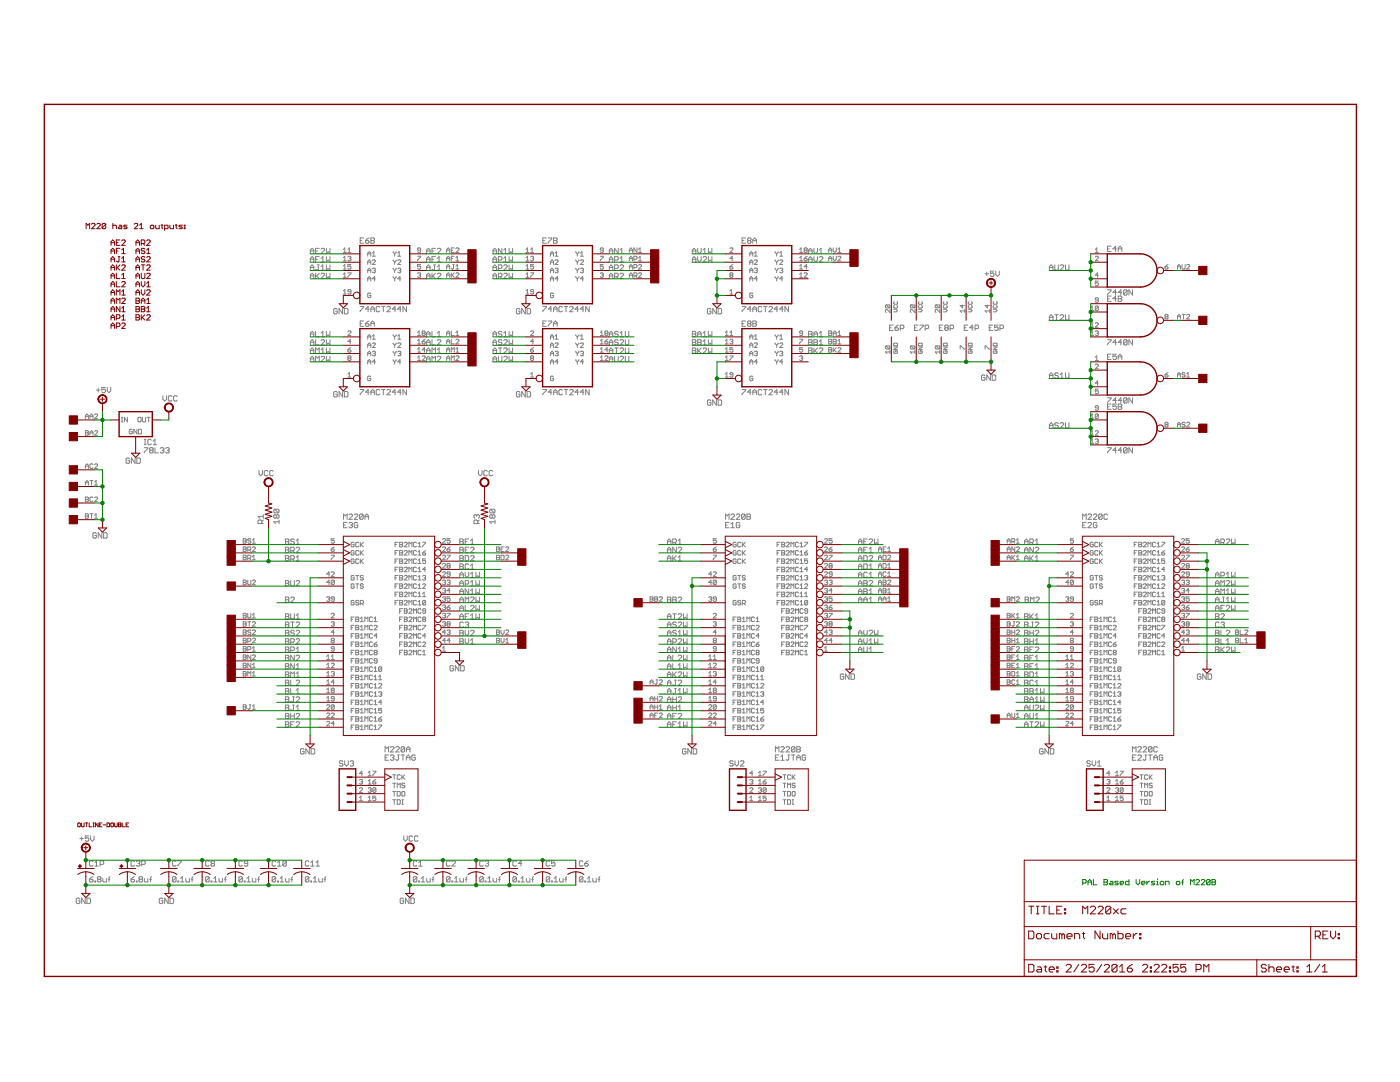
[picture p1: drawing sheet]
<svg xmlns="http://www.w3.org/2000/svg" width="279mm" height="216mm" viewBox="0 0 279 216" stroke-linecap="round" stroke-linejoin="round" font-family="sans-serif">
<g fill="none" stroke="#808080" stroke-width=".2">
<path d="M61.9 53.4h.7M61.9 55.1h.7M61.9 51.7h.7M61.9 50.6v-.7l.4-.3 .3 .3v.7M61.9 55.6v-.7l.4-.4 .3 .4v.7M61.9 52.3v-.7l.4-.4 .3 .4v.7M61.9 53.9v-.7l.4-.3 .3 .3v.7M61.9 50.1h.7M63 51.7h.4M63 54.5v1.1M63 50.1h.4M63.2 55.1l.5 .5"/>
<path d="M63.4 52.9h.3M63.5 52.9v.8l-.1 .2-.4-.2M63.7 49.6h-.7v1h.7M63.7 51.2h-.7v1.1M63.7 54.5l-.7 .7M64.1 49.7l.1-.1h.4l.2 .1v.2l-.7 .7h.7M64.1 54.7l.1-.2h.4l.2 .2v.2l-.7 .7h.7M64.1 53.9h.7M64.1 53.2l.3-.3v1M64.1 51.6l.3-.4v1.1M64.1 52.3h.7M65.1 54.5v1.1l.4-.4 .3 .4v-1.1"/>
<path d="M65.1 49.6v1l.4-.4 .3 .4v-1M65.1 51.2v1.1l.4-.4 .3 .4v-1.1M65.1 52.9v1l.4-.3 .3 .3v-1M68.5 53.7h.6M68.5 55.4h.6M68.5 50.4h.6M68.5 52h.6M68.5 58.1l.3-.3v.9M68.5 49.8l.3-.3v.9M68.5 51.4l.3-.3v.9M68.5 53.1l.3-.3v.9M68.5 54.7l.3-.3v1"/>
<path d="M68.5 58.7h.6M69.4 54.4h.6l-.6 1M69.4 50.4h.6M69.4 51.3l.5-.2 .1 .2-.1 .3M69.4 49.8l.3-.3v.9M69.7 51.6h.2M69.9 51.6l.1 .1-.1 .3h-.3l-.2-.1M70 52.8h-.6v.4l.3-.1 .3 .1-.1 .5-.5-.1M70 58.2h-.4l-.2-.1 .2-.3 .4 .1v.6l-.1 .2-.5-.2M71.9 48h.3M72.6 47.5h-.7v1h.7M72.9 48h.6l.2 .4-.2 .1h-.4l-.2-.1z"/>
<path d="M73.4 51.1v-.6l.3-.3 .3 .3v.6M73.4 52.8v-.6l.3-.3 .3 .3v.6M73.4 54.4v-.6l.3-.3 .3 .3v.6M73.4 56.1v-.6l.3-.3 .3 .3v.6M73.4 50.7h.6M73.4 52.3h.6M73.4 54h.6M73.4 55.6h.6M73.7 47.5l-.8 .5M74 58.6l-.1-.1-.5 .1v.6l.1 .2 .5-.2v-.3h-.3M74 47.5h.5l.2 .1-.2 .4 .2 .4-.2 .1h-.5zM74 48h.5"/>
<path d="M74.3 52l.2-.1 .4 .1-.6 .8h.6M74.3 51.1h.6M74.3 50.5l.3-.3v.9M74.3 53.7l.5-.2 .1 .2-.1 .3M74.6 54h.2M74.8 54l.1 .1-.1 .3-.5-.1M74.9 55.6h-.6l.5-.4v.9M78.5 50.2l.3 .5M78.5 51.9l.3 .4M78.5 53.5l.3 .5M78.5 55.2l.3 .4M78.8 50.7v.4"/>
<path d="M78.8 52.3v.5M78.8 54v.4M78.8 55.6v.5M79.1 50.2l-.3 .5M79.1 51.9l-.3 .4M79.1 53.5l-.3 .5M79.1 55.2l-.3 .4M79.4 50.5l.3-.3v.9M79.4 52l.1-.1 .5 .1-.6 .8h.6M79.4 51.1h.6M79.4 53.7l.4-.2 .2 .2-.2 .3M79.7 54h.1"/>
<path d="M79.8 54l.2 .1-.2 .3-.4-.1M80 55.6h-.6l.4-.4v.9M83.3 54.6l.5-.2 .1 .2-.1 .3M83.3 51.1h.6l-.6 .9M83.6 54.9h.2M83.8 54.9l.1 .2-.1 .3-.5-.2M83.9 52.8h-.6v.4l.3-.1 .3 .1-.1 .5-.5-.1M83.9 49.9h-.4l-.2-.1 .2-.3 .4 .1v.6l-.1 .2-.5-.2M85.1 53.4h.7M85.1 55.1h.7M85.1 51.7h.7M85.1 50.6v-.7l.4-.3 .3 .3v.7"/>
<path d="M85.1 50.1h.7M85.1 52.3v-.7l.4-.4 .3 .4v.7M85.1 53.9v-.7l.4-.3 .3 .3v.7M85.1 55.6v-.7l.4-.4 .3 .4v.7M86.2 51.7h.4M86.2 50.1h.4M86.2 54.5v1.1M86.4 55.1l.5 .5M86.6 52.9h.3M86.7 52.9v.8l-.1 .2-.4-.2M86.9 49.6h-.7v1h.7M86.9 51.2h-.7v1.1"/>
<path d="M86.9 54.5l-.7 .7M87.3 54.7l.1-.2h.4l.2 .2v.2l-.7 .7h.7M87.3 53.9h.7M87.3 49.7l.1-.1h.4l.2 .1v.2l-.7 .7h.7M87.3 52.3h.7M87.3 51.6l.3-.4v1.1M87.3 53.2l.3-.3v1M89.1 50.4v-.6l.4-.3 .2 .3v.6M89.1 52v-.6l.4-.3 .2 .3v.6M89.1 53.7v-.6l.4-.3 .2 .3v.6M89.1 55.4v-.7l.4-.3 .2 .3v.7M89.1 53.2h.6"/>
<path d="M89.1 54.9h.6M89.1 49.9h.6M89.1 51.6h.6M90.1 54.4v1M90.1 49.9h.3M90.1 51.6h.3M90.2 54.9l.5 .5M90.4 52.8h.3M90.5 52.8v.8l-.1 .1-.3-.1M90.7 49.5h-.6v.9h.6M90.7 51.1h-.6v.9M90.7 54.4l-.6 .7"/>
<path d="M91 54.6l.1-.2 .5 .2-.6 .8h.6M91 49.6l.1-.1 .5 .1v.2l-.6 .6h.6M91 53.7h.6M91 52h.6M91 51.4l.3-.3v.9M91 53.1l.3-.3v.9M98.4 50.6v-.7l.3-.3 .4 .3v.7M98.4 52.3v-.7l.3-.4 .4 .4v.7M98.4 53.9v-.7l.3-.3 .4 .3v.7M98.4 55.6v-.7l.3-.4 .4 .4v.7M98.4 53.4h.7M98.4 55.1h.7"/>
<path d="M98.4 51.7h.7M98.4 50.1h.7M99.5 55.2h.5l.2-.1v-.4l-.2-.2h-.5v1.1M99.5 51.9h.5l.2-.2v-.3l-.2-.2h-.5v1.1M99.5 53.6h.5l.2-.2v-.4l-.2-.1h-.5v1M99.8 55.2l.4 .4M100.2 49.6v1l-.7-1v1M100.5 53l.2-.1h.3l.2 .1v.2l-.7 .7h.7M100.5 54.7l.2-.2h.3l.2 .2v.2l-.7 .7h.7M100.5 50.6h.7M100.5 51.6l.4-.4v1.1M100.5 49.9l.4-.3v1"/>
<path d="M100.5 52.3h.7M101.6 54.5v1.1l.4-.4 .3 .4v-1.1M101.6 49.6v1l.4-.4 .3 .4v-1M101.6 51.2v1.1l.4-.4 .3 .4v-1.1M101.6 52.9v1l.4-.3 .3 .3v-1M105 53.7h.6M105 55.4h.6M105 50.4h.6M105 52h.6M105 58.7h.6M105 58.1l.3-.3v.9M105 49.8l.3-.3v.9"/>
<path d="M105 51.4l.3-.3v.9M105 53.1l.3-.3v.9M105 54.7l.3-.3v1M105.9 54.4h.6l-.6 1M105.9 50.4h.6M105.9 51.3l.4-.2 .2 .2-.2 .3M105.9 49.8l.3-.3v.9M106.2 51.6h.1M106.3 51.6l.2 .1-.2 .3h-.3l-.1-.1M106.5 52.8h-.6v.4l.4-.1 .2 .5-.2 .1-.4-.1M106.5 58.2h-.5l-.1-.1 .1-.3 .5 .1v.6l-.2 .2-.4-.2M108.3 48h.4"/>
<path d="M109.1 47.5h-.8v1h.8M109.4 47.5h.7l-.7 1M109.9 51.1v-.6l.3-.3 .3 .3v.6M109.9 52.8v-.6l.3-.3 .3 .3v.6M109.9 54.4v-.6l.3-.3 .3 .3v.6M109.9 56.1v-.6l.3-.3 .3 .3v.6M109.9 50.7h.6M109.9 52.3h.6M109.9 54h.6M109.9 55.6h.6M110.5 47.5h.5l.2 .1-.2 .4 .2 .4-.2 .1h-.5zM110.5 58.6l-.2-.1-.4 .1v.6l.4 .2 .2-.2v-.3h-.3"/>
<path d="M110.5 48h.5M110.8 52l.1-.1 .5 .1-.6 .8h.6M110.8 51.1h.6M110.8 50.5l.3-.3v.9M110.8 53.7l.4-.2 .2 .2-.2 .3M111.1 54h.1M111.2 54l.2 .1-.2 .3-.4-.1M111.4 55.6h-.6l.4-.4v.9M114.9 50.2l.3 .5M114.9 51.9l.3 .4M114.9 53.5l.3 .5M114.9 55.2l.3 .4"/>
<path d="M115.2 50.7v.4M115.2 52.3v.5M115.2 54v.4M115.2 55.6v.5M115.5 50.2l-.3 .5M115.5 51.9l-.3 .4M115.5 53.5l-.3 .5M115.5 55.2l-.3 .4M115.8 52l.2-.1 .4 .1-.6 .8h.6M115.8 51.1h.6M115.8 53.7l.5-.2 .1 .2-.1 .3M115.8 50.5l.3-.3v.9"/>
<path d="M116.1 54h.2M116.3 54l.1 .1-.1 .3-.5-.1M116.4 55.6h-.6l.5-.4v.9M119.8 54.6l.4-.2 .2 .2-.2 .3M119.8 51.1h.6l-.6 .9M120.1 54.9h.1M120.2 54.9l.2 .2-.2 .3-.4-.2M120.4 52.8h-.6v.4l.4-.1 .2 .5-.2 .1-.4-.1M120.4 49.9h-.4l-.2-.1 .2-.3 .4 .1v.6l-.2 .2-.4-.2M121.6 55.6v-.7l.3-.4 .4 .4v.7M121.6 53.4h.7M121.6 55.1h.7"/>
<path d="M121.6 51.7h.7M121.6 50.6v-.7l.3-.3 .4 .3v.7M121.6 52.3v-.7l.3-.4 .4 .4v.7M121.6 53.9v-.7l.3-.3 .4 .3v.7M121.6 50.1h.7M122.7 55.2h.5l.2-.1v-.4l-.2-.2h-.5v1.1M122.7 51.9h.5l.2-.2v-.3l-.2-.2h-.5v1.1M122.7 53.6h.5l.2-.2v-.4l-.2-.1h-.5v1M123 55.2l.4 .4M123.4 49.6v1l-.7-1v1M123.7 54.7l.2-.2h.4l.1 .2v.2l-.7 .7h.7M123.7 53l.2-.1h.4l.1 .1v.2l-.7 .7h.7"/>
<path d="M123.7 49.9l.4-.3v1M123.7 51.6l.4-.4v1.1M123.7 50.6h.7M123.7 52.3h.7M125.6 50.4v-.6l.3-.3 .3 .3v.6M125.6 52v-.6l.3-.3 .3 .3v.6M125.6 53.7v-.6l.3-.3 .3 .3v.6M125.6 55.4v-.7l.3-.3 .3 .3v.7M125.6 53.2h.6M125.6 54.9h.6M125.6 49.9h.6M125.6 51.6h.6"/>
<path d="M126.5 51.7h.5l.1-.4-.1-.2h-.5v.9M126.5 53.4h.5l.1-.5-.1-.1h-.5v.9M126.5 55.1h.5l.1-.5-.1-.2h-.5v1M126.8 55.1l.3 .3M127.1 49.5v.9l-.6-.9v.9M127.4 52.9l.2-.1 .4 .1-.6 .8h.6M127.4 54.6l.2-.2 .4 .2-.6 .8h.6M127.4 50.4h.6M127.4 52h.6M127.4 49.8l.3-.3v.9M127.4 51.4l.3-.3v.9M138.2 51.7h.7"/>
<path d="M138.2 50.6v-.7l.3-.3 .4 .3v.7M138.2 52.3v-.7l.3-.4 .4 .4v.7M138.2 50.1h.7M139.2 51.2v.7l.4 .4 .3-.4v-.7M139.2 49.6v.6l.4 .4 .3-.4v-.6M140.3 51.4l.2-.2h.3l.2 .2v.2l-.7 .7h.7M140.3 49.9l.4-.3v1M140.3 50.6h.7M141.4 49.6v1l.3-.4 .4 .4v-1M141.4 51.2v1.1l.3-.4 .4 .4v-1.1M145.7 53.2h.4l.2 .4-.5 .1zM145.7 49.6l.1-.1 .5 .1v.2l-.6 .6h.6"/>
<path d="M145.7 58.1l.3-.3v.9M145.7 58.7h.6M145.8 54.9l-.1 .2 .1 .3 .5-.2-.2-.3M145.8 54.9h.3M145.8 54.9l-.1-.2 .1-.3 .5 .2-.2 .3M146.3 51.6h-.6l.4-.5v.9M146.3 52.8l-.6 .4M148.1 48h.4M148.8 47.5h-.7v1h.7M149.4 48l-.2 .2 .2 .3h.3l.2-.1-.2-.4M149.4 48l-.2-.2 .2-.3h.3l.2 .1-.2 .4M149.4 48h.3"/>
<path d="M149.6 56.1v-.6l.3-.3 .3 .3v.6M149.6 51.1v-.6l.3-.3 .3 .3v.6M149.6 52.8v-.6l.3-.3 .3 .3v.6M149.6 54.4v-.6l.3-.3 .3 .3v.6M149.6 50.7h.6M149.6 52.3h.6M149.6 54h.6M149.6 55.6h.6M150.2 48.5v-.7l.4-.3 .4 .3v.7M150.2 58.6l-.1-.1-.5 .1v.6l.5 .2 .1-.5h-.3M150.2 48h.8M150.5 52l.2-.1 .5 .1-.7 .8h.7"/>
<path d="M150.5 51.1h.7M150.5 53.7l.5-.2 .2 .2-.2 .3M150.5 50.5l.4-.3v.9M150.9 54h.1M151 54l.2 .1-.2 .3-.5-.1M151.2 55.6h-.7l.5-.4v.9M154.7 50.2l.3 .5M154.7 51.9l.3 .4M154.7 53.5l.3 .5M154.7 55.2l.3 .4M155 50.7v.4M155 52.3v.5"/>
<path d="M155 54v.4M155 55.6v.5M155.3 55.2l-.3 .4M155.3 50.2l-.3 .5M155.3 51.9l-.3 .4M155.3 53.5l-.3 .5M155.6 52l.2-.1 .4 .1-.6 .8h.6M155.6 51.1h.6M155.6 50.5l.3-.3v.9M155.6 53.7l.5-.2 .1 .2-.1 .3M155.9 54h.2M156.1 54l.1 .1-.1 .3-.5-.1"/>
<path d="M156.2 55.6h-.6l.5-.4v.9M159.6 53.1l.3-.3v.9M159.6 53.7h.6M159.6 55.4h.6M159.6 50.4h.6M159.6 52h.6M159.6 54.7l.3-.3v1M159.6 49.8l.3-.3v.9M159.6 51.4l.3-.3v.9M160.5 54.6l.1-.2 .5 .2-.6 .8h.6M160.5 51.6h.5l.1 .3-.1 .1h-.4zM160.6 49.9l-.1-.1 .1-.3 .5 .1-.1 .3"/>
<path d="M160.6 49.9h.4M160.6 49.9l-.1 .2 .1 .3 .5-.2-.1-.3M161.1 53.2h-.6l.5-.4v.9M161.1 51.1l-.6 .5M161.4 50.6v-.7l.3-.3 .4 .3v.7M161.4 51.7h.7M161.4 50.1h.7M161.4 52.3v-.7l.3-.4 .4 .4v.7M162.4 51.2v.7l.4 .4 .4-.4v-.7M162.4 49.6v.6l.4 .4 .4-.4v-.6M163.5 51.4l.2-.2h.3l.2 .2v.2l-.7 .7h.7M163.5 49.9l.4-.3v1"/>
<path d="M163.5 50.6h.7M165.4 52v-.6l.3-.3 .3 .3v.6M165.4 49.9h.6M165.4 50.4v-.6l.3-.3 .3 .3v.6M165.4 51.6h.6M166.3 49.5v.6l.3 .3 .3-.3v-.6M166.3 51.1v.6l.3 .3 .3-.3v-.6M167.2 50.4h.6M167.2 51.3l.2-.2 .4 .2-.6 .7h.6M167.2 49.8l.3-.3v.9M196.6 54.6h.7M196.9 54.3v.7"/>
<path d="M198.4 54.1h-.7v.5l.5-.1 .2 .1v.4l-.2 .2h-.4l-.1-.2M198.7 54.1v.7l.4 .4 .3-.4v-.7M209.4 53.9v-.7l.4-.3 .3 .3v.7M209.4 53.4h.7M210.5 52.9v.8l.2 .2h.3l.2-.2v-.8M211.6 53l.2-.1h.3l.2 .1v.2l-.7 .7h.7M212.6 52.9v.8l.2 .2h.4l.1-.2v-.8M218.6 51.3l.1-.2 .5 .2-.6 .7h.6M218.6 50.4h.6M218.6 49.8l.3-.3v.9M219.2 54.9h-.6l.4-.5v1M219.2 56.1h-.6v.5l.3-.2 .3 .2v.3l-.2 .1h-.3l-.1-.1"/>
<path d="M219.2 59.9h-.5l-.1-.2 .1-.3 .5 .2v.6l-.2 .1-.4-.1M221 57.8h.7v.2l-.7 .7v.2M221 49.7h.4M221 59.6h.4M221.7 49.1h-.7v1.1h.7M221.7 59.1h-.7v1h.7M222.8 49.7h-.7l.5-.6v1.1M222.8 58.4h-.7l.5-.6v1.1M222.8 59.6h-.7l.5-.5v1M223.2 49.7h.7M223.2 50.2v-.7l.3-.4 .4 .4v.7M223.2 59.1h.5l.2 .1-.2 .4 .2 .4-.2 .1h-.5z"/>
<path d="M223.2 59.6h.5M223.9 58.4h-.7l.5-.6v1.1M224.9 58l-.1-.2h-.4l-.2 .2v.7M224.9 58v.7l-.1 .2h-.4l-.2-.2M224.9 58l-.7 .7M226 57.8v1.1l-.7-1.1v1.1M232.5 53.2h.4l.2 .4-.5 .1zM233.1 52.8l-.6 .4M235 53.2h.6M235 53.7v-.6l.3-.3 .3 .3v.6M235.9 52.8v.8l.2 .1 .4-.1v-.8M236.8 52.9l.2-.1 .4 .1-.6 .8h.6"/>
<path d="M19.3 77.8h.7M19.6 77.5v.7M21 77.3h-.7v.5l.4-.1 .3 .1v.4l-.2 .2h-.3l-.2-.2M21.4 77.3v.7l.3 .4 .4-.4v-.7M32.5 79v.7l.4 .3 .3-.3v-.7M34.3 79.1l-.2-.1h-.3l-.2 .1v.7l.2 .2h.3l.2-.2M35.3 79.1l-.1-.1h-.4l-.2 .1v.7l.2 .2h.4l.1-.2M61.9 67.2v-.7l.4-.4 .3 .4v.7M61.9 68.3h.7M61.9 68.8v-.7l.4-.3 .3 .3v.7M61.9 70.5v-.7l.4-.4 .3 .4v.7M61.9 72.2v-.8l.4-.3 .3 .3v.8"/>
<path d="M61.9 66.7h.7M61.9 71.6h.7M61.9 70h.7M63 67.8v1h.7M63 66.1v1.1h.7M63 70.5v-1.1l.4 .4 .3-.4v1.1M63 72.2v-1.1l.4 .3 .3-.3v1.1M64.1 71.3l.1-.2h.4l.2 .2v.1l-.7 .8h.7M64.1 67.9l.1-.1h.4l.2 .1v.2l-.7 .7h.7M64.1 70.5h.7M64.1 67.2h.7M64.1 66.5l.3-.4v1.1"/>
<path d="M64.1 69.8l.3-.4v1.1M65.1 66.1v1.1l.4-.4 .3 .4v-1.1M65.1 67.8v1l.4-.3 .3 .3v-1M65.1 69.4v1.1l.4-.4 .3 .4v-1.1M65.1 71.1v1.1l.4-.4 .3 .4v-1.1M67.3 61.7l-.2-.1h-.3l-.2 .1v.7l.2 .2h.3l.2-.2v-.3h-.3M67.3 78.3l-.2-.2h-.3l-.2 .2v.7l.2 .2h.3l.2-.2v-.3h-.3M68.4 61.6v1l-.7-1v1M68.4 78.1v1.1l-.7-1.1v1.1M68.7 61.6h.6l.1 .1v.7l-.1 .2h-.6zM68.7 78.1h.6l.1 .2v.7l-.1 .2h-.6zM69.4 69.8h.5l.1 .3-.4 .2z"/>
<path d="M69.4 66.2l.2-.2 .4 .2v.2l-.6 .6h.6M69.4 75.2h.6M69.4 74.6l.3-.3v.9M69.6 71.5l-.2 .1 .2 .3 .4-.1-.1-.3M69.6 71.5l-.2-.2 .2-.3 .4 .2-.1 .3M69.6 71.5h.3M70 68.2h-.6l.5-.5v.9M70 69.4l-.6 .4M71.9 77.7h.7l-.7 1.1M71.9 61.2h.7l-.7 1M71.9 64.6h.3M72.6 64.1h-.7v1h.7"/>
<path d="M72.9 64.6h.6l.2 .3-.2 .2h-.4l-.2-.2zM73.4 68.9h.6M73.4 67.7v-.6l.3-.3 .3 .3v.6M73.4 69.3v-.6l.3-.3 .3 .3v.6M73.4 71v-.6l.3-.3 .3 .3v.6M73.4 72.7v-.6l.3-.3 .3 .3v.6M73.4 67.2h.6M73.4 70.5h.6M73.4 72.2h.6M73.7 61.7h-.8l.6-.5v1M73.7 78.3h-.8l.6-.6v1.1M73.7 64.1l-.8 .5"/>
<path d="M74 75.2l-.1-.1-.5 .1v.6l.1 .2 .5-.2v-.3h-.3M74 78.3h.7M74 62.2v-.7l.4-.3 .3 .3v.7M74 65.1v-.7l.4-.3 .3 .3v.7M74 78.8v-.7l.4-.4 .3 .4v.7M74 61.7h.7M74 64.6h.7M74.3 67.7h.6M74.3 68.6l.2-.2 .4 .2-.6 .7h.6M74.3 67.1l.3-.3v.9M74.3 70.2l.5-.1 .1 .1-.1 .3M74.6 70.5h.2"/>
<path d="M74.8 70.5l.1 .2-.1 .3-.5-.2M74.9 72.2h-.6l.5-.4v.9M75.8 77.9l-.2-.2h-.4l-.1 .2v.7l.1 .2h.4l.2-.2M75.8 61.3l-.2-.1h-.4l-.1 .1v.7l.1 .2h.4l.2-.2M76.2 77.7h.7M76.2 61.2h.7M76.5 61.2v1M76.5 77.7v1.1M77.2 77.9l.2-.2h.3l.2 .2v.2l-.7 .7h.7M77.2 61.3l.2-.1h.3l.2 .1v.2l-.7 .7h.7M78.5 66.8l.3 .4M78.5 68.4l.3 .5"/>
<path d="M78.5 70.1l.3 .4M78.5 71.8l.3 .4M78.8 67.2v.5M78.8 68.9v.4M78.8 70.5v.5M78.8 72.2v.5M79 78.3h-.7l.5-.6v1.1M79 61.7h-.7l.5-.5v1M79.1 71.8l-.3 .4M79.1 66.8l-.3 .4M79.1 68.4l-.3 .5M79.1 70.1l-.3 .4"/>
<path d="M79.4 67.1l.3-.3v.9M79.4 67.7h.6M79.4 68.6l.1-.2 .5 .2-.6 .7h.6M79.4 70.2l.4-.1 .2 .1-.2 .3M79.7 70.5h.1M79.8 70.5l.2 .2-.2 .3-.4-.2M80 72.2h-.6l.4-.4v.9M80.1 78.3h-.7l.5-.6v1.1M80.1 61.7h-.7l.5-.5v1M81.1 61.2v1l-.7-1v1M81.1 77.7v1.1l-.7-1.1v1.1M83.3 69.7l.3-.3v.9"/>
<path d="M83.3 68.6h.6M83.3 71.9h.6M83.3 67h.6M83.3 70.3h.6M83.3 71.3l.3-.3v.9M83.3 66.4l.3-.4v1M83.3 68l.3-.3v.9M84.2 68.2h.5l.2 .3-.2 .1h-.3l-.2-.1zM84.2 71.2l.2-.2 .5 .2-.7 .7h.7M84.4 66.5l-.2-.1 .2-.4 .5 .2-.2 .3M84.4 66.5h.3M84.4 66.5l-.2 .2 .2 .3 .5-.2-.2-.3"/>
<path d="M84.9 69.8h-.7l.5-.4v.9M84.9 67.7l-.7 .5M85.1 68.3h.7M85.1 66.7h.7M85.1 71.6h.7M85.1 70h.7M85.1 67.2v-.7l.4-.4 .3 .4v.7M85.1 68.8v-.7l.4-.3 .3 .3v.7M85.1 70.5v-.7l.4-.4 .3 .4v.7M85.1 72.2v-.8l.4-.3 .3 .3v.8M86.2 67.8v1h.7M86.2 66.1v1.1h.7"/>
<path d="M86.2 72.2v-1.1l.4 .3 .3-.3v1.1M86.2 70.5v-1.1l.4 .4 .3-.4v1.1M87.3 67.9l.1-.1h.4l.2 .1v.2l-.7 .7h.7M87.3 69.8l.3-.4v1.1M87.3 70.5h.7M87.3 67.2h.7M87.3 71.3l.1-.2h.4l.2 .2v.1l-.7 .8h.7M87.3 66.5l.3-.4v1.1M89.1 67v-.6l.4-.4 .2 .4v.6M89.1 68.6v-.6l.4-.3 .2 .3v.6M89.1 70.3v-.6l.4-.3 .2 .3v.6M89.1 71.9v-.6l.4-.3 .2 .3v.6"/>
<path d="M89.1 68.2h.6M89.1 71.5h.6M89.1 66.5h.6M89.1 69.8h.6M90.1 66v1h.6M90.1 67.7v.9h.6M90.1 70.3v-.9l.3 .3 .3-.3v.9M90.1 71.9v-.9l.3 .3 .3-.3v.9M91 67.9l.1-.2h.3l.2 .2-.6 .7h.6M91 71.2l.1-.2 .5 .2-.6 .7h.6M91 67h.6M91 66.4l.3-.4v1"/>
<path d="M91 69.7l.3-.3v.9M91 70.3h.6M98.4 68.3h.7M98.4 67.2v-.7l.3-.4 .4 .4v.7M98.4 68.8v-.7l.3-.3 .4 .3v.7M98.4 70.5v-.7l.3-.4 .4 .4v.7M98.4 72.2v-.8l.3-.3 .4 .3v.8M98.4 66.7h.7M98.4 71.6h.7M98.4 70h.7M99.5 71.1v.9l.1 .2h.4l.2-.2v-.9M99.5 69.4h.7"/>
<path d="M99.8 69.4v1.1M100.2 67.9l-.2-.1h-.4l-.1 .1 .1 .4h.4l.2 .2-.2 .3h-.4l-.1-.1M100.2 66.3l-.2-.2h-.4l-.1 .2 .1 .4h.4l.2 .1-.2 .4h-.4l-.1-.2M100.5 67.9l.2-.1h.3l.2 .1v.2l-.7 .7h.7M100.5 69.6l.2-.2h.3l.2 .2v.2l-.7 .7h.7M100.5 71.3l.2-.2h.3l.2 .2v.1l-.7 .8h.7M100.5 67.2h.7M100.5 66.5l.4-.4v1.1M101.6 69.4v1.1l.4-.4 .3 .4v-1.1M101.6 66.1v1.1l.4-.4 .3 .4v-1.1M101.6 67.8v1l.4-.3 .3 .3v-1M101.6 71.1v1.1l.4-.4 .3 .4v-1.1"/>
<path d="M103.8 61.7l-.2-.1h-.4l-.1 .1v.7l.1 .2h.4l.2-.2v-.3h-.4M103.8 78.3l-.2-.2h-.4l-.1 .2v.7l.1 .2h.4l.2-.2v-.3h-.4M104.8 61.6v1l-.7-1v1M104.8 78.1v1.1l-.7-1.1v1.1M105.2 61.6h.5l.2 .1v.7l-.2 .2h-.5zM105.2 78.1h.5l.2 .2v.7l-.2 .2h-.5zM105.9 66.2l.1-.2 .5 .2v.2l-.6 .6h.6M105.9 69.8h.4l.2 .3-.5 .2zM105.9 75.2h.6M105.9 74.6l.3-.3v.9M106 71.5l-.1-.2 .1-.3 .5 .2-.2 .3M106 71.5l-.1 .1 .1 .3 .5-.1-.2-.3"/>
<path d="M106 71.5h.3M106.5 68.2h-.6l.4-.5v.9M106.5 69.4l-.6 .4M108.3 77.7h.8l-.8 1.1M108.3 61.2h.8l-.8 1M108.3 64.6h.4M109.1 64.1h-.8v1h.8M109.4 64.1h.7l-.7 1M109.9 68.9h.6M109.9 67.7v-.6l.3-.3 .3 .3v.6M109.9 69.3v-.6l.3-.3 .3 .3v.6M109.9 71v-.6l.3-.3 .3 .3v.6"/>
<path d="M109.9 72.7v-.6l.3-.3 .3 .3v.6M109.9 67.2h.6M109.9 70.5h.6M109.9 72.2h.6M110.1 78.3h-.7l.5-.6v1.1M110.1 61.7h-.7l.5-.5v1M110.5 78.3h.7M110.5 61.7h.7M110.5 62.2v-.7l.3-.3 .4 .3v.7M110.5 65.1v-.7l.3-.3 .4 .3v.7M110.5 75.2l-.2-.1-.4 .1v.6l.4 .2 .2-.2v-.3h-.3M110.5 78.8v-.7l.3-.4 .4 .4v.7"/>
<path d="M110.5 64.6h.7M110.8 67.7h.6M110.8 70.2l.4-.1 .2 .1-.2 .3M110.8 67.1l.3-.3v.9M110.8 68.6l.1-.2 .5 .2-.6 .7h.6M111.1 70.5h.1M111.2 70.5l.2 .2-.2 .3-.4-.2M111.4 72.2h-.6l.4-.4v.9M112.2 77.9l-.1-.2h-.4l-.2 .2v.7l.2 .2h.4l.1-.2M112.2 61.3l-.1-.1h-.4l-.2 .1v.7l.2 .2h.4l.1-.2M112.6 77.7h.7M112.6 61.2h.7"/>
<path d="M113 61.2v1M113 77.7v1.1M113.7 61.3l.2-.1h.3l.2 .1v.2l-.7 .7h.7M113.7 77.9l.2-.2h.3l.2 .2v.2l-.7 .7h.7M114.9 66.8l.3 .4M114.9 68.4l.3 .5M114.9 70.1l.3 .4M114.9 71.8l.3 .4M115.2 67.2v.5M115.2 68.9v.4M115.2 70.5v.5M115.2 72.2v.5"/>
<path d="M115.4 78.3h-.7l.6-.6v1.1M115.4 61.7h-.7l.6-.5v1M115.5 71.8l-.3 .4M115.5 66.8l-.3 .4M115.5 68.4l-.3 .5M115.5 70.1l-.3 .4M115.8 67.7h.6M115.8 68.6l.2-.2 .4 .2-.6 .7h.6M115.8 70.2l.5-.1 .1 .1-.1 .3M115.8 67.1l.3-.3v.9M116.1 70.5h.2M116.3 70.5l.1 .2-.1 .3-.5-.2"/>
<path d="M116.4 72.2h-.6l.5-.4v.9M116.5 61.7h-.7l.6-.5v1M116.5 78.3h-.7l.6-.6v1.1M117.6 61.2v1l-.7-1v1M117.6 77.7v1.1l-.7-1.1v1.1M119.8 69.7l.3-.3v.9M119.8 68.6h.6M119.8 71.9h.6M119.8 67h.6M119.8 70.3h.6M119.8 71.3l.3-.3v.9M119.8 66.4l.3-.4v1"/>
<path d="M119.8 68l.3-.3v.9M120.7 68.2h.5l.1 .3-.1 .1h-.3zM120.7 71.2l.2-.2 .4 .2-.6 .7h.6M120.9 66.5h.3M120.9 66.5l-.2 .2 .2 .3 .4-.2-.1-.3M120.9 66.5l-.2-.1 .2-.4 .4 .2-.1 .3M121.3 69.8h-.6l.5-.4v.9M121.3 67.7l-.6 .5M121.6 68.3h.7M121.6 67.2v-.7l.3-.4 .4 .4v.7M121.6 68.8v-.7l.3-.3 .4 .3v.7M121.6 70.5v-.7l.3-.4 .4 .4v.7"/>
<path d="M121.6 72.2v-.8l.3-.3 .4 .3v.8M121.6 66.7h.7M121.6 71.6h.7M121.6 70h.7M122.7 71.1v.9l.1 .2h.4l.2-.2v-.9M122.7 69.4h.7M123 69.4v1.1M123.4 67.9l-.2-.1h-.4l-.1 .3 .1 .2h.4l.2 .4-.2 .1h-.4l-.1-.1M123.4 66.3l-.2-.2h-.4l-.1 .4 .1 .2h.4l.2 .3-.2 .2h-.4l-.1-.2M123.7 67.9l.2-.1h.4l.1 .1v.2l-.7 .7h.7M123.7 71.3l.2-.2h.4l.1 .2v.1l-.7 .8h.7M123.7 69.6l.2-.2h.4l.1 .2v.2l-.7 .7h.7"/>
<path d="M123.7 67.2h.7M123.7 66.5l.4-.4v1.1M124.8 67.8v.9l.2 .1h.3l.2-.1v-.9M124.8 69.4v.9l.2 .2h.3l.2-.2v-.9M124.8 66.1v.9l.2 .2h.3l.2-.2v-.9M124.8 71.1v.9l.2 .2h.3l.2-.2v-.9M138.2 67.8h.5l.2 .1-.2 .4 .2 .4-.2 .1h-.5zM138.2 68.3h.5M138.2 69.4h.5l.2 .2-.2 .4 .2 .3-.2 .2h-.5zM138.2 66.1h.5l.2 .2-.2 .4 .2 .3-.2 .2h-.5zM138.2 66.7h.5M138.2 70h.5"/>
<path d="M139.2 67.8h.6l.1 .1-.1 .4 .1 .4-.1 .1h-.6zM139.2 68.3h.6M139.2 67.2v-.7l.4-.4 .3 .4v.7M139.2 66.7h.7M139.2 69.4v1.1M139.4 70l.5 .5M139.9 69.4l-.7 .7M140.3 68.8h.7M140.3 69.6l.2-.2h.3l.2 .2v.2l-.7 .7h.7M140.3 66.5l.4-.4v1.1M140.3 67.2h.7M140.3 68.1l.4-.3v1"/>
<path d="M141.4 67.8v1l.3-.3 .4 .3v-1M141.4 66.1v1.1l.3-.4 .4 .4v-1.1M141.4 69.4v1.1l.3-.4 .4 .4v-1.1M141.9 61.7l-.2-.1h-.3l-.2 .1v.7l.2 .2h.3l.2-.2v-.3h-.4M141.9 80l-.2-.2h-.3l-.2 .2v.7l.2 .2h.3l.2-.2v-.4h-.4M143 61.6v1l-.8-1v1M143 79.8v1.1l-.8-1.1v1.1M143.3 61.6h.5l.2 .1v.7l-.2 .2h-.5zM143.3 79.8h.5l.2 .2v.7l-.2 .2h-.5zM144.7 68.6h.7M144.7 71.9h.7M144.7 67h.7"/>
<path d="M144.7 70.3h.7M144.7 75.2h.7M144.7 74.6l.4-.3v.9M144.7 66.4l.4-.4v1M144.7 68l.4-.3v.9M144.7 69.7l.4-.3v.9M144.7 71.3l.4-.3v.9M145.7 67.9l.1-.2h.3l.2 .2-.2 .3M145.7 71h.6l-.6 .9M145.7 67h.6M145.7 66.4l.3-.4v1M146 68.2h.1"/>
<path d="M146.1 68.2l.2 .1-.2 .3h-.3l-.1-.1M146.3 69.4h-.6v.4l.3-.1 .3 .1-.2 .5-.4-.2M146.3 74.8h-.5l-.1-.2 .1-.3 .5 .2v.6l-.2 .1-.4-.1M148.1 77.7h.7l-.7 1.1M148.1 61.2h.7l-.7 1M148.1 64.6h.4M148.8 64.1h-.7v1h.7M149.4 64.6l-.2-.2 .2-.3h.3l.2 .1-.2 .4M149.4 64.6l-.2 .1 .2 .4h.3l.2-.2-.2-.3M149.4 64.6h.3M149.6 68.9h.6M149.6 67.7v-.6l.3-.3 .3 .3v.6"/>
<path d="M149.6 69.3v-.6l.3-.3 .3 .3v.6M149.6 71v-.6l.3-.3 .3 .3v.6M149.6 72.7v-.6l.3-.3 .3 .3v.6M149.6 67.2h.6M149.6 70.5h.6M149.6 72.2h.6M149.9 78.3h-.7l.5-.6v1.1M149.9 61.7h-.7l.5-.5v1M150.2 78.3h.8M150.2 61.7h.8M150.2 62.2v-.7l.4-.3 .4 .3v.7M150.2 64.1h.6l.2 .1-.2 .4 .2 .3-.2 .2h-.6z"/>
<path d="M150.2 75.2l-.1-.1-.5 .1v.6l.5 .2 .1-.5h-.3M150.2 78.8v-.7l.4-.4 .4 .4v.7M150.2 64.6h.6M150.5 67.7h.7M150.5 68.6l.2-.2 .5 .2-.7 .7h.7M150.5 70.2l.5-.1 .2 .1-.2 .3M150.5 67.1l.4-.3v.9M150.9 70.5h.1M151 70.5l.2 .2-.2 .3-.5-.2M151.2 72.2h-.7l.5-.4v.9M152 77.9l-.2-.2h-.3l-.2 .2v.7l.2 .2h.3l.2-.2M152 61.3l-.2-.1h-.3l-.2 .1v.7l.2 .2h.3l.2-.2"/>
<path d="M152.4 77.7h.7M152.4 61.2h.7M152.7 61.2v1M152.7 77.7v1.1M153.5 77.9l.1-.2h.4l.2 .2v.2l-.7 .7h.7M153.5 61.3l.1-.1h.4l.2 .1v.2l-.7 .7h.7M154.7 66.8l.3 .4M154.7 68.4l.3 .5M154.7 70.1l.3 .4M154.7 71.8l.3 .4M155 67.2v.5M155 68.9v.4"/>
<path d="M155 70.5v.5M155 72.2v.5M155.2 78.3h-.7l.5-.6v1.1M155.2 61.7h-.7l.5-.5v1M155.3 66.8l-.3 .4M155.3 68.4l-.3 .5M155.3 70.1l-.3 .4M155.3 71.8l-.3 .4M155.6 70.2l.5-.1 .1 .1-.1 .3M155.6 67.7h.6M155.6 68.6l.2-.2 .4 .2-.6 .7h.6M155.6 67.1l.3-.3v.9"/>
<path d="M155.9 70.5h.2M156.1 70.5l.1 .2-.1 .3-.5-.2M156.2 72.2h-.6l.5-.4v.9M156.3 78.3h-.7l.5-.6v1.1M156.3 61.7h-.7l.5-.5v1M157.4 61.2v1l-.7-1v1M157.4 77.7v1.1l-.7-1.1v1.1M159.6 67.7h.6l-.6 .9M159.6 71.2l.4-.2 .2 .2-.2 .3M159.9 71.5h.1M160 71.5l.2 .1-.2 .3-.4-.1M160.2 66.5h-.5l-.1-.1 .1-.4 .5 .2v.6l-.2 .2-.4-.2"/>
<path d="M160.2 69.4h-.6v.4l.4-.1 .2 .1v.3l-.2 .2-.4-.2M161.4 67.8h.5l.2 .1-.2 .4 .2 .4-.2 .1h-.5zM161.4 68.3h.5M161.4 69.4h.5l.2 .2-.2 .4 .2 .3-.2 .2h-.5zM161.4 66.1h.5l.2 .2-.2 .4 .2 .3-.2 .2h-.5zM161.4 66.7h.5M161.4 70h.5M162.4 67.8h.6l.2 .1-.2 .4 .2 .4-.2 .1h-.6zM162.4 68.3h.6M162.4 66.7h.8M162.4 67.2v-.7l.4-.4 .4 .4v.7M162.4 69.4v1.1"/>
<path d="M162.6 70l.6 .5M163.2 69.4l-.8 .7M163.5 68.8h.7M163.5 69.6l.2-.2h.3l.2 .2v.2l-.7 .7h.7M163.5 67.2h.7M163.5 66.5l.4-.4v1.1M163.5 68.1l.4-.3v1M165.4 68.2h.4M165.4 67.7h.4l.2 .2-.2 .3 .2 .3-.2 .1h-.4zM165.4 66h.4l.2 .2-.2 .3 .2 .3-.2 .2h-.4zM165.4 69.4h.4l.2 .1-.2 .3 .2 .3-.2 .2h-.4zM165.4 66.5h.4"/>
<path d="M165.4 69.8h.4M166.3 68.2h.5M166.3 67.7h.5l.1 .2-.1 .3 .1 .3-.1 .1h-.5zM166.3 67v-.6l.3-.4 .3 .4v.6M166.3 69.4v.9M166.3 66.5h.6M166.4 69.8l.5 .5M166.9 69.4l-.6 .6M167.2 68.6h.6M167.2 69.5l.2-.1 .4 .1-.6 .8h.6M167.2 67h.6M167.2 66.4l.3-.4v1"/>
<path d="M167.2 68l.3-.3v.9M176.9 69h.6l.1 .2-.1 .4M176.9 69l-.2 .2v.3l.2 .1h.6M176.9 60.8h.6l.1 .2-.1 .4M176.9 60.8l-.2 .2v.3l.2 .1h.6M176.9 69l.6 .6M176.9 60.8l.6 .6M177.5 65.4h.4M177.6 70.2h-.9l.3 .3M177.6 61.7v.7l-.6-.7-.3 .2v.3l.2 .2M177.6 69.9v.6M178.2 64.9h-.7v1h.7"/>
<path d="M178.4 61.7h.5l.2 .3-.2 .2h-.5M178.4 69.2h.7l-.7 .5h.7M178.4 68.6l.6-.1 .1 .5h-.7zM178.5 70l-.1 .1 .1 .4h.5l.1-.4-.4-.1v.3M178.5 61l-.1 .1 .1 .4 .6-.2-.1-.3M178.5 60.2l-.1 .1 .1 .4 .6-.1-.1-.4M178.6 65.4h.5l.2 .4-.2 .1h-.3l-.2-.1zM179.3 64.9l-.7 .5M179.7 65.6h.5l.2-.2v-.4l-.2-.1h-.5v1M181.8 69l-.1 .2 .1 .4h.6M181.8 69h.6l.2 .2-.2 .4M181.8 69l.6 .6"/>
<path d="M181.8 60.8l-.1 .2 .1 .4h.6M181.8 60.8h.6l.2 .2-.2 .4M181.8 60.8l.6 .6M182.5 65.4h.4M182.6 70.2h-.9l.3 .3M182.6 61.7v.7l-.6-.7-.3 .2 .1 .5M182.6 69.9v.6M183.2 64.9h-.7v1h.7M183.3 61.7h.5l.3 .3-.3 .2h-.5M183.3 69.2h.8l-.8 .5h.8M183.3 68.6l.6-.1 .2 .5h-.8zM183.4 61l-.1 .1 .1 .4 .7-.2-.2-.3"/>
<path d="M183.4 70l-.1 .1 .1 .4h.5l.2-.4-.4-.1v.3M183.4 60.2l-.1 .1 .1 .4 .7-.1-.2-.4M183.6 64.9h.7l-.7 1M184.6 65.6h.6l.1-.2v-.4l-.1-.1h-.6v1M186.8 69h.6l.2 .2-.2 .4M186.8 60.8l-.2 .2 .2 .4h.6M186.8 69l-.2 .2 .2 .4h.6M186.8 69l.6 .6M186.8 60.8h.6l.2 .2-.2 .4M186.8 60.8l.6 .6M187.5 65.4h.3M187.6 61.7v.7l-.6-.7-.4 .2 .2 .5"/>
<path d="M187.6 70.2h-1l.4 .3M187.6 69.9v.6M188.2 64.9h-.7v1h.7M188.3 61.7h.5l.2 .3-.2 .2h-.5M188.3 69.2h.7l-.7 .5h.7M188.3 68.6l.6-.1 .1 .5h-.7zM188.4 60.2l-.1 .1 .1 .4 .6-.1-.1-.4M188.4 70l-.1 .1 .1 .4h.5l.1-.4-.3-.1v.3M188.4 61l-.1 .1 .1 .4 .6-.2-.1-.3M188.7 65.4l-.2-.2 .2-.3h.4l.2 .1-.2 .4M188.7 65.4l-.2 .2 .2 .3h.4l.2-.1-.2-.4M188.7 65.4h.4"/>
<path d="M189.6 65.6h.5l.2-.2v-.4l-.2-.1h-.5v1M191.6 69.6v-.6l.9 .6M192.1 60.8v.6l-.5-.4h.9M192.4 65.4h.4M192.5 62h-.9l.3 .4M192.5 61.7v.7M193.1 64.9h-.7v1h.7M193.3 61.7h.5l.2 .3-.2 .2h-.5M193.3 68.6l.6-.1 .1 .5h-.7zM193.3 69.2h.7l-.7 .5h.7M193.4 60.2l-.1 .1 .1 .4 .6-.1-.1-.4M193.4 61l-.1 .1 .1 .4 .6-.2-.1-.3"/>
<path d="M193.4 70l-.1 .1 .1 .4h.5l.1-.4-.4-.1v.3M194.2 65.4h-.7l.5-.5v1M194.6 65.6h.5l.2-.2v-.4l-.2-.1h-.5v1M196.6 75l-.2-.2h-.4l-.1 .2v.7l.1 .2h.4l.2-.2v-.3h-.4M196.6 69.6v-.6l.9 .6M197 60.8v.6l-.4-.4h.9M197.4 65.4h.4M197.5 62h-.9l.3 .4M197.5 61.7v.7M197.7 74.8v1.1l-.8-1.1v1.1M198 74.8h.5l.2 .2v.7l-.2 .2h-.5zM198.1 64.9h-.7v1h.7"/>
<path d="M198.2 61.7h.5l.3 .3-.3 .2h-.5M198.2 69.2h.8l-.8 .5h.8M198.2 68.6l.7-.1 .1 .5h-.8zM198.4 61l-.2 .1 .2 .4 .6-.2-.1-.3M198.4 70l-.2 .1 .2 .4h.5l.1-.4-.4-.1v.3M198.4 60.2l-.2 .1 .2 .4 .6-.1-.1-.4M199.2 64.9h-.7v.5l.3-.2 .4 .2v.4l-.2 .1h-.3l-.2-.1M199.6 65.6h.5l.2-.2v-.4l-.2-.1h-.5v1M209.4 75.5v-.7l.4-.4 .3 .4v.7M209.4 63.9v-.7l.4-.4 .3 .4v.7M209.4 74.9h.7M209.4 63.3h.7"/>
<path d="M210.5 62.8h.7M210.9 62.8v1.1M211.2 74.6l-.2-.2h-.3l-.2 .4 .2 .1h.3l.2 .4-.2 .2h-.3l-.2-.2M211.6 75.5h.7M211.6 74.8l.3-.4v1.1M211.6 63l.2-.2h.3l.2 .2v.2l-.7 .7h.7M212.6 62.8v.9l.2 .2h.4l.1-.2v-.9M212.6 74.4v.9l.2 .2h.4l.1-.2v-.9M217.7 67h.6M217.7 61.4l.3-.3v.9M217.7 64.7l.3-.3v.9M217.7 66.4l.3-.4v1"/>
<path d="M217.7 62h.6M217.7 65.3h.6M218.6 71.9h.6M218.6 66.2l.4-.2 .2 .2-.2 .3M218.6 71.3l.3-.3v.9M218.6 64.5l.1-.1 .5 .1-.6 .8h.6M218.6 72.8l.1-.1h.3l.2 .1-.6 .8h.6M218.9 66.5h.1M219 66.5l.2 .2-.2 .3-.4-.2M219.2 61.2l-.6 .6M219.2 61.2v.6l-.2 .2-.4-.2M219.2 77.6h-.6v.5l.3-.1 .3 .1v.3l-.2 .1-.4-.1"/>
<path d="M219.2 76.5h-.6l.4-.5v.9M219.2 61.2l-.2-.1-.4 .1v.6M221 67.8h.7l-.7 1M221 79.4h.7l-.7 1M221 71.2h.4M221.7 70.7h-.7v1h.7M222.8 68.3h-.7l.5-.5v1M222.8 79.9h-.7l.5-.5v1M222.8 70.7h-.7v.5l.5-.2 .2 .2v.4l-.2 .1h-.3l-.2-.1M223.2 71.7v-.7l.3-.3 .4 .3v.7M223.2 71.2h.7M223.9 68.3h-.7l.5-.5v1"/>
<path d="M223.9 79.9h-.7l.5-.5v1M224.9 67.9l-.1-.1h-.4l-.2 .1v.8M224.9 79.5l-.1-.1h-.4l-.2 .1v.8M224.9 67.9v.8l-.1 .1h-.4l-.2-.1M224.9 79.5v.8l-.1 .1h-.4l-.2-.1M224.9 67.9l-.7 .8M224.9 79.5l-.7 .8M226 67.8v1l-.7-1v1M226 79.4v1l-.7-1v1M232.5 74.8h.4l.2 .3-.5 .1zM232.6 63.2h.3M232.6 63.2l-.1-.2 .1-.3 .5 .2-.2 .3"/>
<path d="M232.6 63.2l-.1 .1 .1 .3 .5-.1-.2-.3M233.1 74.3l-.6 .5M235 63.6v-.6l.3-.3 .3 .3v.6M235 75.2v-.6l.3-.3 .3 .3v.6M235 63.2h.6M235 74.8h.6M235.9 62.7h.6M236.2 62.7v.9M236.5 74.5l-.4-.2-.2 .3 .4 .2 .2 .3-.2 .1-.4-.1M236.8 62.9l.2-.2 .4 .2-.6 .7h.6M236.8 75.2h.6M236.8 74.6l.3-.3v.9"/>
<path d="M17 83.5v-.6l.4-.3 .3 .3v.6M17 85.9h.5l.2 .2-.2 .3 .2 .3-.2 .1h-.5zM17 93.5v-.6l.4-.3 .3 .3v.6M17 96.8v-.6l.4-.3 .3 .3v.6M17 99.2h.5l.2 .1-.2 .4 .2 .2-.2 .2h-.5zM17 93h.7M17 83.1h.7M17 96.3h.7M17 99.7h.5M17 86.4h.5M17.9 83.5v-.6l.4-.3 .3 .3v.6M17.9 86.8v-.6l.4-.3 .3 .3v.6"/>
<path d="M17.9 83.1h.7M17.9 95.9h.7M17.9 86.4h.7M18.3 95.9v.9M18.6 92.7l-.2-.1-.5 .1v.6l.2 .2 .5-.2M18.6 99.3l-.2-.1-.5 .1v.6l.2 .2 .5-.2M18.9 82.8l.1-.2 .5 .2v.1l-.6 .6h.6M18.9 86.1l.1-.2 .5 .2-.6 .7h.6M18.9 92.7l.1-.1 .5 .1-.6 .8h.6M18.9 99.3l.1-.1 .5 .1-.6 .8h.6M18.9 96.2l.3-.3v.9M18.9 96.8h.6"/>
<path d="M24.2 84.2h.3M24.2 83.3h.3M24.4 83.3v.9M25.4 83.3v.9l-.6-.9v.9M25.9 91.6l-.2-.2h-.4l-.1 .2v.7l.1 .2h.4l.2-.2v-.4h-.4M26.4 85.8l-.2-.1-.4 .1v.6l.2 .2 .4-.2v-.3h-.3M26.9 91.4v1.1l-.7-1.1v1.1M27.3 91.4h.5l.2 .2v.7l-.2 .2h-.5zM27.3 85.7v.9l-.6-.9v.9M27.5 83.4l.2-.1 .5 .1v.6l-.2 .2-.5-.2zM27.6 85.7h.5l.1 .1v.6l-.1 .2h-.5zM28.4 83.3v.7l.2 .2 .5-.2v-.7"/>
<path d="M28.8 89.3h.7l-.7 1.1M28.8 88.7h.3M28.8 87.7h.3M29 87.7v1M29.4 83.3h.6M29.7 83.3v.9M30 89.9l-.2-.2 .2-.4h.4l.2 .2-.2 .4M30 89.9h.4M30 89.9l-.2 .1 .2 .4h.4l.2-.2-.2-.3M30.2 87.8l-.2-.1h-.3l-.2 .1v.7l.2 .2h.3l.2-.2M30.6 88l.3-.3v1M30.6 88.7h.7"/>
<path d="M30.9 89.3v1.1h.7M32 89.5l.2-.2h.3l.2 .2-.2 .4M32.3 89.9h.2M32.5 89.9l.2 .1-.2 .4h-.3l-.2-.2M33.1 89.5l.1-.2h.4l.2 .2-.2 .4M33.4 89.9h.2M33.6 89.9l.2 .1-.2 .4h-.4l-.1-.2M51.7 93.9v.7l.3 .3 .4-.3v-.7M53.5 94.1l-.2-.2h-.4l-.2 .2v.7l.2 .1h.4l.2-.1M54.5 94.1l-.1-.2h-.4l-.2 .2v.7l.2 .1h.4l.1-.1M95.5 93.9v.7l.3 .3 .4-.3v-.7M97.3 94.1l-.2-.2h-.4l-.1 .2v.7l.1 .1h.4l.2-.1"/>
<path d="M98.3 94.1l-.2-.2h-.3l-.2 .2v.7l.2 .1h.3l.2-.1M209.4 85.4v-.7l.4-.4 .3 .4v.7M209.4 84.9h.7M211.2 84.5l-.2-.2h-.3l-.2 .2 .2 .4h.3l.2 .1-.2 .4h-.3l-.2-.2M211.6 84.5l.2-.2h.3l.2 .2v.2l-.7 .7h.7M212.6 84.3v.9l.2 .2h.4l.1-.2v-.9M217.7 83.5h.6M217.7 86.8h.6M217.7 82.9l.3-.3v.9M217.7 86.2l.3-.3v.9M217.7 87.9l.3-.3v.9M217.7 88.5h.6"/>
<path d="M218.6 87.7l.4-.1 .2 .1-.2 .4M218.6 86.1l.1-.2 .5 .2-.6 .7h.6M218.9 88.1h.1M219 88.1l.2 .1-.2 .3-.4-.2M219.2 81.4h-.5l-.1-.1 .1-.3 .5 .1v.6l-.2 .2-.4-.2M219.2 82.8v.6l-.2 .1-.4-.1M219.2 82.8l-.2-.2-.4 .2v.6M219.2 82.8l-.6 .6M221 89.3h.7l-.7 1.1M221 81.2h.4M221.7 80.6h-.7v1.1h.7M222.8 89.9h-.7l.5-.6v1.1"/>
<path d="M222.8 80.6h-.7v.6l.4-.2 .3 .2v.3l-.2 .2h-.3l-.2-.2M223.2 80.6h.5l.2 .2-.2 .4 .2 .3-.2 .2h-.5zM223.2 81.2h.5M223.9 89.9h-.7l.5-.6v1.1M224.9 89.5l-.1-.2h-.4l-.2 .2v.7M224.9 89.5v.7l-.1 .2h-.4l-.2-.2M224.9 89.5l-.7 .7M226 89.3v1.1l-.7-1.1v1.1M232.6 84.7h.3M232.6 84.7l-.1-.1 .1-.3h.3l.2 .1-.2 .3M232.6 84.7l-.1 .2 .1 .3h.3l.2-.2-.2-.3M235 85.2v-.6l.3-.3 .3 .3v.6"/>
<path d="M235 84.7h.6M236.5 84.4l-.2-.1h-.2l-.2 .3 .4 .1 .2 .3-.2 .2h-.2l-.2-.2M236.8 84.4l.2-.1h.3l.1 .1-.6 .8h.6M17 102.5h.5l.2 .2-.2 .3 .2 .3-.2 .1h-.5zM17 103h.5M17.9 102.5h.7M18.3 102.5v.9M18.9 102.8l.3-.3v.9M18.9 103.4h.6M19.2 106.5l-.1-.2h-.4l-.2 .2v.7l.2 .2h.4l.1-.2v-.4h-.3M20.3 106.3v1.1l-.7-1.1v1.1M20.7 106.3h.5l.2 .2v.7l-.2 .2h-.5z"/>
<path d="M48.5 109.6h.5M48.5 109.1h.5l.1 .2-.1 .3 .1 .3-.1 .1h-.5zM48.5 111.3h.5M48.5 110.8h.5l.1 .1-.1 .4 .1 .2-.1 .2h-.5zM48.5 116.2h.5M48.5 115.8h.5l.1 .1-.1 .3 .1 .3-.1 .2h-.5zM48.5 107.9h.5M48.5 107.5h.5l.1 .1-.1 .3 .1 .3-.1 .2h-.5zM49.4 115.8v.7l.2 .2 .5-.2v-.7M49.4 109.7h.5l.2-.4-.2-.2h-.5v.9M49.4 111.4h.5l.2-.1-.2-.5h-.5v.9M49.7 111.4l.4 .3"/>
<path d="M49.7 109.7l.4 .3M50.1 107.6l-.5-.1-.2 .3 .5 .1 .2 .3-.2 .2-.5-.2M50.4 109.3l.1-.2 .5 .2-.6 .7h.6M50.4 111.7h.6M50.4 115.9l.1-.1 .5 .1-.6 .8h.6M50.4 108.4h.6M50.4 107.8l.3-.3v.9M50.4 111.1l.3-.3v.9M52.2 104.5v-.6l-.2-.1h-.3l-.2 .1v.6h1.1M52.6 103.8l-.4 .3M52.6 103h-1.1l.4 .4M52.6 102.7v.7"/>
<path d="M54.8 101.6h.7l.2 .2v.4l-.2 .1M54.8 101.6l-.2 .2v.4l.2 .1h.7M54.8 101.6l.7 .7M55.2 102.9l.2-.2 .3 .2v.3l-.2 .2-.3-.2M55.2 102.9l-.2-.2-.4 .2v.3l.2 .2 .4-.2M55.2 102.9v.3M55.7 104.1h-1.1l.4 .4M55.7 103.8v.7M57 107.5h.5l.2 .2-.2 .4 .2 .3-.2 .2h-.5zM57 109.2h.5l.2 .2-.2 .3 .2 .4-.2 .2h-.5zM57 110.9h.5l.2 .1-.2 .4 .2 .3-.2 .2h-.5zM57 115.8h.5l.2 .2-.2 .4 .2 .3-.2 .2h-.5z"/>
<path d="M57 119.1h.5l.2 .2-.2 .4 .2 .3-.2 .2h-.5zM57 108.1h.5M57 111.4h.5M57 109.7h.5M57 119.7h.5M57 116.4h.5M58 109.9h.6l.1-.2v-.3l-.1-.2h-.6v1.1M58 111.6h.6l.1-.2v-.4l-.1-.1h-.6v1M58 115.8v.9l.2 .2h.4l.1-.2v-.9M58 119.3l.2-.2h.4l.1 .2v.2l-.7 .7h.7M58.4 109.9l.3 .4M58.4 111.6l.3 .3"/>
<path d="M58.7 107.7l-.1-.2h-.4l-.2 .2 .2 .4h.4l.1 .2-.1 .3h-.4l-.2-.2M59.1 116l.2-.2h.3l.2 .2v.2l-.7 .7h.7M59.1 107.9l.4-.4v1.1M59.1 111.2l.4-.3v1M59.1 109.4l.2-.2h.3l.2 .2v.2l-.7 .7h.7M59.1 108.6h.7M59.1 111.9h.7M65.2 119.2l.5-.1 .1 .1-.1 .3M65.5 119.5h.2M65.7 119.5l.1 .2-.1 .3-.5-.2M65.8 116.2h-.6l.5-.4v.9M65.8 114.6h-.6l.5-.5v.9"/>
<path d="M66.1 114.3l.2-.2 .4 .2-.6 .7h.6M66.1 109.6h.5l.1 .3-.4 .1-.2-.1zM66.1 110.8h.6l-.6 .9M66.7 107.5h-.6v.4l.3-.1 .3 .1-.1 .5-.5-.2M66.7 115.9l-.1-.1-.5 .1v.6M66.7 115.9v.6l-.1 .2-.5-.2M66.7 119.5h-.4l-.2-.1 .2-.3 .4 .1v.6l-.1 .2-.5-.2M66.7 109.1l-.6 .5M66.7 115.9l-.6 .6M68.6 103.6v-1l.3 .3 .4-.3v1M68.6 104.8h.3M69.3 104.2h-.7v1.1h.7"/>
<path d="M69.6 102.8l.2-.2h.4l.1 .2v.1l-.7 .7h.7M69.6 104.4l.2-.2h.4l.1 .2-.1 .4M70 104.8h.2M70.2 104.8l.1 .1-.1 .4h-.4l-.2-.2M70.7 110l-.2-.1h-.3l-.1 .1v.6l.4 .2 .2-.5h-.3M70.7 115l-.2-.2-.4 .2v.6l.4 .1 .2-.4h-.3M70.7 108.4l-.2-.2-.4 .2v.6l.4 .1 .2-.4h-.3M70.7 111.7l-.2-.2-.4 .2v.6l.4 .1 .2-.4h-.3M70.7 116.6l-.2-.1-.4 .1v.6l.1 .2h.3l.2-.5h-.3M70.7 120l-.2-.2-.4 .2v.6l.4 .1 .2-.4h-.3M70.7 102.8l.2-.2h.3l.2 .2v.1l-.7 .7h.7M71 114.8h.6"/>
<path d="M71 116.5h.6M71.3 114.8v.9M71.3 116.5v.9M71.4 104.4l-.2-.2h-.3l-.2 .2v.7l.2 .2h.3l.2-.2v-.3h-.3M71.6 108.4l-.1-.2-.5 .2v.6l.1 .1 .5-.1M71.6 110l-.1-.1h-.4l-.1 .1v.6l.1 .2 .5-.2M71.6 111.7l-.1-.2-.5 .2v.6l.1 .1 .5-.1M71.6 120l-.5-.2-.1 .3 .1 .2h.4l.1 .3-.1 .1-.5-.1M71.9 108.2v.9M71.9 109.9v.9M71.9 111.5v.9M72.1 108.7l.4 .4"/>
<path d="M72.1 110.3l.4 .5M72.1 112l.4 .4M72.5 102.8v.7l-.2 .1h-.4l-.1-.1M72.5 102.8l-.2-.2h-.4l-.1 .2v.7M72.5 102.8l-.7 .7M72.5 115l-.1-.2-.5 .2 .2 .3 .4 .1-.1 .3-.5-.1M72.5 116.6l-.1-.1-.5 .1 .2 .3 .4 .2-.1 .3h-.3l-.2-.2M72.5 108.2l-.6 .6M72.5 109.9l-.6 .6M72.5 111.5l-.6 .6M72.8 103.6v-.7l.4-.3 .3 .3v.7M72.8 103.1h.7"/>
<path d="M78.8 108.7h.3M78.8 110.3h.3M78.8 112h.3M78.8 115.3h.3M78.8 116.9h.3M78.8 118.6h.3M78.8 113.6h.3M79.5 108.2h-.7v.9M79.5 109.9h-.7v.9M79.5 111.5h-.7v.9M79.5 113.2h-.7v.9M79.5 114.8h-.7v.9"/>
<path d="M79.5 116.5h-.7v.9M79.5 118.2h-.7v.9M79.5 119.8h-.7v.9M79.8 114.8h.4l.2 .2-.2 .3 .2 .3-.2 .1h-.4zM79.8 108.2h.4l.2 .2-.2 .3 .2 .3-.2 .1h-.4zM79.8 109.9h.4l.2 .1-.2 .3 .2 .3-.2 .2h-.4zM79.8 111.5h.4l.2 .2-.2 .3 .2 .3-.2 .1h-.4zM79.8 113.2h.4l.2 .1-.2 .3 .2 .3-.2 .2h-.4zM79.8 116.5h.4l.2 .1-.2 .3 .2 .3-.2 .2h-.4zM79.8 108.7h.4M79.8 118.2h.4l.2 .1-.2 .3 .2 .3-.2 .2h-.4zM79.8 110.3h.4"/>
<path d="M79.8 119.8h.4l.2 .2-.2 .3 .2 .3-.2 .1h-.4zM79.8 112h.4M79.8 115.3h.4M79.8 116.9h.4M79.8 118.6h.4M79.8 113.6h.4M80.7 120l.1-.2 .5 .2-.6 .7h.6M80.7 108.4l.1-.2 .5 .2-.6 .7h.6M80.7 110l.1-.1h.3l.2 .1-.6 .8h.6M80.7 111.7l.1-.2 .5 .2-.6 .7h.6M80.7 113.3l.1-.1 .5 .1-.6 .8h.6M80.7 115l.1-.2 .5 .2v.1l-.6 .6h.6"/>
<path d="M80.7 116.6l.1-.1 .5 .1-.6 .8h.6M80.7 118.3l.1-.1 .5 .1-.6 .8h.6M81.6 115.7v-.9l.3 .3 .3-.3v.9M81.6 109.1v-.9l.3 .3 .3-.3v.9M81.6 110.8v-.9l.3 .3 .3-.3v.9M81.6 112.4v-.9l.3 .3 .3-.3v.9M81.6 114.1v-.9l.3 .3 .3-.3v.9M81.6 117.4v-.9l.3 .3 .3-.3v.9M81.6 119.1v-.9l.3 .2 .3-.2v.9M83.1 118.3l-.1-.1-.5 .1v.6l.2 .2 .4-.2M83.1 111.7l-.1-.2-.5 .2v.6l.2 .1 .4-.1M83.1 108.4l-.1-.2-.5 .2v.6l.2 .1 .4-.1"/>
<path d="M83.1 110l-.1-.1h-.3l-.2 .1v.6l.2 .2 .4-.2M83.1 115l-.1-.2-.5 .2v.6l.2 .1 .4-.1M83.1 113.3l-.1-.1-.5 .1v.6l.2 .2 .4-.2M83.1 116.6l-.1-.1-.5 .1v.6l.2 .2h.3l.1-.2M83.1 120l-.1-.2-.5 .2v.6l.2 .1 .4-.1M83.4 108.5l.3-.3v.9M83.4 110.2l.3-.3v.9M83.4 111.8l.3-.3v.9M83.4 113.5l.3-.3v.9M83.4 115.1l.3-.3v.9M83.4 116.8l.3-.3v.9M83.4 118.4l.3-.2v.9"/>
<path d="M83.4 109.1h.6M83.4 110.8h.6M83.4 115.7h.6M83.4 112.4h.6M83.4 114.1h.6M83.4 117.4h.6M83.4 119.1h.6M84.3 110.3h.5l.1 .3-.4 .2zM84.3 116.6l.2-.1 .4 .1-.6 .8h.6M84.3 108.2h.6l-.6 .9M84.3 115l.5-.2 .1 .2-.1 .3M84.3 118.4l.3-.2v.9"/>
<path d="M84.3 119.1h.6M84.6 115.3h.2M84.8 115.3l.1 .1-.1 .3-.5-.1M84.9 111.5h-.6v.5l.3-.2 .3 .2-.1 .4-.5-.1M84.9 120l-.1-.2-.5 .2v.6M84.9 120v.6l-.1 .1-.5-.1M84.9 113.6h-.6l.5-.4v.9M84.9 109.9l-.6 .4M84.9 120l-.6 .6M88.3 107.6l.2-.1 .4 .1-.6 .8h.6M88.3 109.3l.2-.2 .4 .2-.6 .7h.6M88.3 110.9l.2-.1 .4 .1v.2l-.6 .6h.6"/>
<path d="M88.3 115.9l.5-.1 .1 .1-.1 .3M88.3 112.6l.2-.2h.3l.1 .2-.6 .8h.6M88.3 114.3l.2-.2 .4 .2-.6 .7h.6M88.3 117.6l.2-.2h.3l.1 .2-.1 .3M88.3 119.2l.5-.1 .1 .1-.1 .3M88.6 116.2h.2M88.6 117.9h.2M88.6 119.5h.2M88.8 116.2l.1 .2-.1 .3-.5-.2M88.8 117.9l.1 .1-.1 .3-.5-.1M88.8 119.5l.1 .2-.1 .3-.5-.2M89.2 115.9l.5-.1 .1 .1-.1 .3"/>
<path d="M89.2 109.6h.5l.1 .3-.4 .1zM89.2 110.8h.6l-.6 .9M89.4 112.9l-.2-.1 .2-.4h.3l.1 .2-.1 .3M89.4 112.9l-.2 .2 .2 .3h.3l.1-.2-.1-.3M89.4 112.9h.3M89.5 116.2h.2M89.7 116.2l.1 .2-.1 .3-.5-.2M89.8 107.5h-.6v.4l.3-.1 .3 .1-.1 .5-.5-.2M89.8 114.6h-.4l-.2-.2 .2-.3 .4 .2v.6l-.1 .1-.5-.1M89.8 119.1h-.6v.4l.3-.1 .3 .1-.1 .5-.5-.2M89.8 117.9h-.6l.5-.5v.9M89.8 109.1l-.6 .5"/>
<path d="M91.8 107.5h.5l.2 .2-.2 .4 .2 .3-.2 .2h-.5zM91.8 109.2h.5l.2 .2-.2 .3 .2 .4-.2 .2h-.5zM91.8 110.9h.5l.2 .1-.2 .4 .2 .3-.2 .2h-.5zM91.8 112.5h.5l.2 .2-.2 .4 .2 .3-.2 .2h-.5zM91.8 115.2v-.7l.3-.3 .4 .3v.7M91.8 116.9v-.7l.3-.4 .4 .4v.7M91.8 118.6v-.7l.3-.4 .4 .4v.7M91.8 108.1h.5M91.8 111.4h.5M91.8 109.7h.5M91.8 119.7h.7M91.8 116.4h.7"/>
<path d="M91.8 113.1h.5M91.8 114.7h.7M91.8 118h.7M92.8 108.1h.4M92.8 116.5h.6l.1-.1v-.4l-.1-.2h-.6v1.1M92.8 109.7h.4M92.8 110.9h.6l.1 .1v.7l-.1 .2h-.6zM92.8 114.2v.7l.4 .3 .3-.3v-.7M93.5 109.2h-.7v1.1h.7M93.5 107.5h-.7v1.1M93.5 112.7l-.1-.2h-.4l-.2 .2v.7l.2 .2h.4l.1-.2M93.5 117.5v1.1l-.7-1.1v1.1"/>
<path d="M93.9 117.9l.4-.4v1.1M93.9 109.4l.2-.2h.3l.2 .2v.2l-.7 .7h.7M93.9 111l.2-.1h.3l.2 .1v.2l-.7 .7h.7M93.9 119.3l.2-.2h.3l.2 .2v.2l-.7 .7h.7M93.9 112.9l.4-.4v1.1M93.9 114.5l.4-.3v1M93.9 107.9l.4-.4v1.1M93.9 116.2l.4-.4v1.1M93.9 116.9h.7M93.9 108.6h.7M93.9 113.6h.7M93.9 115.2h.7"/>
<path d="M93.9 118.6h.7M95 114.2v1l.3-.3 .4 .3v-1M95 119.1v1.1l.3-.3 .4 .3v-1.1M95 115.8v1.1l.3-.4 .4 .4v-1.1M95 117.5v1.1l.3-.4 .4 .4v-1.1M95.1 102.9l-.1-.2-.4 .2v.3l.2 .2M95.1 102.9l.2-.2 .4 .2v.3l-.2 .2M95.1 102.9v.1M95.3 104.5v-.6l-.2-.1h-.3l-.2 .1v.6h1.1M95.7 103.8l-.4 .3M97.9 101.6l-.2 .2v.4l.2 .1h.7M97.9 101.6h.7l.2 .2v.4l-.2 .1"/>
<path d="M97.9 101.6l.7 .7M98.3 102.9l-.2-.2-.4 .2v.3l.2 .2 .4-.2M98.3 102.9l.1-.2 .4 .2v.3l-.2 .2-.3-.2M98.3 102.9v.3M98.8 104.1h-1.1l.4 .4M98.8 103.8v.7M99.1 110.8h.4l.2 .1-.2 .4 .2 .2-.2 .2h-.4zM99.1 109.6h.4M99.1 109.1h.4l.2 .2-.2 .3 .2 .3-.2 .1h-.4zM99.1 111.3h.4M100 109.6h.3M100 110.8h.5l.1 .1v.6l-.1 .2h-.5z"/>
<path d="M100.6 109.1h-.6v.9h.6M100.9 109.3l.2-.2 .4 .2-.6 .7h.6M100.9 110.9l.2-.1 .4 .1v.2l-.6 .6h.6M129.7 119.1h.5l.1 .1-.1 .3 .1 .3-.1 .2h-.5zM129.7 119.5h.5M130.7 119.1h.4l.2 .1-.2 .3 .2 .3-.2 .2h-.4zM130.7 119.5h.4M131.6 119.2l.1-.1 .5 .1-.6 .8h.6M133.2 119.1h.5l.2 .2-.2 .4 .2 .3-.2 .2h-.5zM133.2 108.1h.7M133.2 111.4h.7M133.2 111.9v-.7l.3-.3 .4 .3v.7"/>
<path d="M133.2 109.7h.7M133.2 108.6v-.7l.3-.4 .4 .4v.7M133.2 110.3v-.7l.3-.4 .4 .4v.7M133.2 119.7h.5M134.3 119.1h.5l.2 .2-.2 .4 .2 .3-.2 .2h-.5zM134.3 108.3h.5l.2-.2v-.4l-.2-.2h-.5v1.1M134.3 110.9v1M134.3 119.7h.5M134.5 111.4l.5 .5M134.6 108.3l.4 .3M135 109.2v1.1l-.7-1.1v1.1M135 110.9l-.7 .7"/>
<path d="M135.3 119.3l.2-.2h.4l.1 .2v.2l-.7 .7h.7M135.3 109.4l.2-.2h.4l.1 .2v.2l-.7 .7h.7M135.3 107.9l.4-.4v1.1M135.3 111.2l.4-.3v1M135.3 108.6h.7M135.3 111.9h.7M141.4 119.2l.5-.1 .1 .1-.1 .3M141.7 119.5h.2M141.9 119.5l.1 .2-.1 .3-.5-.2M142 114.6h-.6l.5-.5v.9M142 116.2h-.6l.5-.4v.9M142.3 109.6h.5l.2 .3-.5 .1z"/>
<path d="M142.3 110.8h.7l-.7 .9M142.3 114.3l.2-.2 .5 .2-.7 .7h.7M143 107.5h-.7v.4l.5-.1 .2 .4-.2 .2-.5-.2M143 115.9v.6l-.2 .2-.5-.2M143 119.5h-.5l-.2-.1 .2-.3 .5 .1v.6l-.2 .2-.5-.2M143 115.9l-.5-.1-.2 .1v.6M143 109.1l-.7 .5M143 115.9l-.7 .6M144.8 103.6v-1l.3 .3 .4-.3v1M144.8 104.8h.3M145.5 104.2h-.7v1.1h.7M145.9 102.8l.1-.2h.4l.2 .2v.1l-.7 .7h.7"/>
<path d="M145.9 105.3h.7M145.9 104.6l.3-.4v1.1M146.9 110l-.1-.1h-.3l-.2 .1v.6l.2 .2 .4-.2v-.3h-.3M146.9 108.4l-.1-.2-.5 .2v.6l.2 .1 .4-.1v-.3h-.3M146.9 120l-.1-.2-.5 .2v.6l.2 .1 .4-.1v-.3h-.3M146.9 115l-.1-.2-.5 .2v.6l.2 .1 .4-.1v-.3h-.3M146.9 111.7l-.1-.2-.5 .2v.6l.2 .1 .4-.1v-.3h-.3M146.9 116.6l-.1-.1-.5 .1v.6l.2 .2h.3l.1-.2v-.3h-.3M146.9 102.8l.2-.2h.4l.1 .2v.1l-.7 .7h.7M147.2 114.8h.6M147.2 116.5h.6M147.5 114.8v.9"/>
<path d="M147.5 116.5v.9M147.6 104.4l-.1-.2h-.4l-.2 .2v.7l.2 .2h.4l.1-.2v-.3h-.3M147.8 111.7l-.1-.2-.5 .2v.6l.2 .1 .4-.1M147.8 108.4l-.1-.2-.5 .2v.6l.2 .1 .4-.1M147.8 110l-.1-.1h-.3l-.2 .1v.6l.2 .2 .4-.2M147.8 120l-.1-.2-.5 .2 .2 .3 .4 .1-.1 .3-.5-.1M148.1 108.2v.9M148.1 109.9v.9M148.1 111.5v.9M148.3 108.7l.5 .4M148.3 110.3l.5 .5M148.3 112l.5 .4"/>
<path d="M148.7 102.8v.7l-.2 .1h-.3l-.2-.1M148.7 102.8l-.2-.2h-.3l-.2 .2v.7M148.7 102.8l-.7 .7M148.8 115l-.5-.2-.2 .3 .5 .2 .2 .3-.2 .1-.5-.1M148.8 116.6l-.2-.1-.5 .1 .2 .3 .5 .2-.2 .3h-.3l-.2-.2M148.8 109.9l-.7 .6M148.8 108.2l-.7 .6M148.8 111.5l-.7 .6M149.1 102.6h.5l.2 .2-.2 .3 .2 .4-.2 .1h-.5zM149.1 103.1h.5M155.1 108.7h.3M155.1 110.3h.3"/>
<path d="M155.1 112h.3M155.1 115.3h.3M155.1 116.9h.3M155.1 118.6h.3M155.1 113.6h.3M155.7 108.2h-.6v.9M155.7 109.9h-.6v.9M155.7 111.5h-.6v.9M155.7 113.2h-.6v.9M155.7 114.8h-.6v.9M155.7 116.5h-.6v.9M155.7 118.2h-.6v.9"/>
<path d="M155.7 119.8h-.6v.9M156 108.2h.5l.1 .2-.1 .3 .1 .3-.1 .1h-.5zM156 109.9h.5l.1 .1-.1 .3 .1 .3-.1 .2h-.5zM156 114.8h.5l.1 .2-.1 .3 .1 .3-.1 .1h-.5zM156 111.5h.5l.1 .2-.1 .3 .1 .3-.1 .1h-.5zM156 113.2h.5l.1 .1-.1 .3 .1 .3-.1 .2h-.5zM156 116.5h.5l.1 .1-.1 .3 .1 .3-.1 .2h-.5zM156 108.7h.5M156 110.3h.5M156 112h.5M156 115.3h.5M156 116.9h.5"/>
<path d="M156 119.8h.5l.1 .2-.1 .3 .1 .3-.1 .1h-.5zM156 118.2h.5l.1 .1-.1 .3 .1 .3-.1 .2h-.5zM156 118.6h.5M156 113.6h.5M156.9 108.4l.2-.2 .4 .2-.6 .7h.6M156.9 110l.2-.1h.3l.1 .1-.6 .8h.6M156.9 115l.2-.2 .4 .2v.1l-.6 .6h.6M156.9 111.7l.2-.2 .4 .2-.6 .7h.6M156.9 113.3l.2-.1 .4 .1-.6 .8h.6M156.9 116.6l.2-.1 .4 .1-.6 .8h.6M156.9 120l.2-.2 .4 .2-.6 .7h.6M156.9 118.3l.2-.1 .4 .1-.6 .8h.6"/>
<path d="M157.8 109.1v-.9l.3 .3 .3-.3v.9M157.8 117.4v-.9l.3 .3 .3-.3v.9M157.8 112.4v-.9l.3 .3 .3-.3v.9M157.8 110.8v-.9l.3 .3 .3-.3v.9M157.8 114.1v-.9l.3 .3 .3-.3v.9M157.8 115.7v-.9l.3 .3 .3-.3v.9M157.8 119.1v-.9l.3 .2 .3-.2v.9M159.4 108.4l-.2-.2-.5 .2v.6l.2 .1 .5-.1M159.4 110l-.2-.1h-.3l-.2 .1v.6l.2 .2 .5-.2M159.4 115l-.2-.2-.5 .2v.6l.2 .1 .5-.1M159.4 111.7l-.2-.2-.5 .2v.6l.2 .1 .5-.1M159.4 113.3l-.2-.1-.5 .1v.6l.2 .2 .5-.2"/>
<path d="M159.4 116.6l-.2-.1-.5 .1v.6l.2 .2h.3l.2-.2M159.4 120l-.2-.2-.5 .2v.6l.2 .1 .5-.1M159.4 118.3l-.2-.1-.5 .1v.6l.2 .2 .5-.2M159.7 111.8l.3-.3v.9M159.7 118.4l.3-.2v.9M159.7 109.1h.6M159.7 110.8h.6M159.7 115.7h.6M159.7 112.4h.6M159.7 114.1h.6M159.7 117.4h.6M159.7 119.1h.6"/>
<path d="M159.7 108.5l.3-.3v.9M159.7 110.2l.3-.3v.9M159.7 113.5l.3-.3v.9M159.7 115.1l.3-.3v.9M159.7 116.8l.3-.3v.9M160.6 110.3h.4l.2 .3-.5 .2-.1-.2zM160.6 116.6l.1-.1 .5 .1-.6 .8h.6M160.6 108.2h.6l-.6 .9M160.6 115l.4-.2 .2 .2-.2 .3M160.6 119.1h.6M160.6 118.4l.3-.2v.9M160.9 115.3h.1"/>
<path d="M161 115.3l.2 .1-.2 .3-.4-.1M161.2 111.5h-.6v.5l.4-.2 .2 .5-.2 .1-.4-.1M161.2 120v.6l-.2 .1-.4-.1M161.2 120l-.2-.2-.4 .2v.6M161.2 113.6h-.6l.4-.4v.9M161.2 120l-.6 .6M161.2 109.9l-.6 .4M164.5 115.9l.5-.1 .1 .1-.1 .3M164.5 109.3l.2-.2 .4 .2-.6 .7h.6M164.5 110.9l.2-.1 .4 .1v.2l-.6 .6h.6M164.5 107.6l.2-.1 .4 .1-.6 .8h.6M164.5 112.6l.2-.2h.3l.1 .2-.6 .8h.6"/>
<path d="M164.5 114.3l.2-.2 .4 .2-.6 .7h.6M164.5 117.6l.2-.2h.3l.1 .2-.1 .3M164.5 119.2l.5-.1 .1 .1-.1 .3M164.8 116.2h.2M164.8 117.9h.2M164.8 119.5h.2M165 116.2l.1 .2-.1 .3-.5-.2M165 117.9l.1 .1-.1 .3-.5-.1M165 119.5l.1 .2-.1 .3-.5-.2M165.5 109.6h.4l.2 .3-.5 .1zM165.5 110.8h.6l-.6 .9M165.5 115.9l.4-.1 .2 .1-.2 .3"/>
<path d="M165.6 112.9h.3M165.6 112.9l-.1 .2 .1 .3h.3l.2-.2-.2-.3M165.6 112.9l-.1-.1 .1-.4h.3l.2 .2-.2 .3M165.8 116.2h.1M165.9 116.2l.2 .2-.2 .3-.4-.2M166.1 114.6h-.5l-.1-.2 .1-.3 .5 .2v.6l-.2 .1-.4-.1M166.1 107.5h-.6v.4l.4-.1 .2 .4-.2 .2-.4-.2M166.1 117.9h-.6l.4-.5v.9M166.1 119.1h-.6v.4l.4-.1 .2 .4-.2 .2-.4-.2M166.1 109.1l-.6 .5M171.3 108.6v-.7l.4-.4 .3 .4v.7M171.3 108.1h.7"/>
<path d="M171.3 111.4h.7M171.3 116.9v-.7l.4-.4 .3 .4v.7M171.3 110.3v-.7l.4-.4 .3 .4v.7M171.3 109.7h.7M171.3 119.7h.7M171.3 111.9v-.7l.4-.3 .3 .3v.7M171.3 113.6v-.7l.4-.4 .3 .4v.7M171.3 115.2v-.7l.4-.3 .3 .3v.7M171.3 118.6v-.7l.4-.4 .3 .4v.7M171.3 116.4h.7M171.3 113.1h.7M171.3 114.7h.7"/>
<path d="M171.3 118h.7M172.4 117.5h.5l.2 .2-.2 .3 .2 .4-.2 .2h-.5zM172.4 115.8h.5l.2 .2-.2 .4 .2 .3-.2 .2h-.5zM172.4 108.1h.3M172.4 109.7h.3M172.4 119.7h.7M172.4 116.4h.5M172.4 110.9h.5l.2 .1v.7l-.2 .2h-.5zM172.4 112.5h.5l.2 .2v.7l-.2 .2h-.5zM172.4 118h.5M173.1 114.4l-.2-.2h-.3l-.2 .2v.7l.2 .1h.3l.2-.1M173.1 109.2h-.7v1.1h.7"/>
<path d="M173.1 107.5h-.7v1.1h.7M173.4 109.6l.4-.4v1.1M173.4 107.7l.2-.2h.4l.2 .2v.2l-.8 .7h.8M173.4 117.9l.4-.4v1.1M173.4 111l.2-.1h.4l.2 .1v.2l-.8 .7h.8M173.4 110.3h.8M173.4 112.9l.4-.4v1.1M173.4 116l.2-.2h.4l.2 .2v.2l-.8 .7h.8M173.4 113.6h.8M173.4 114.5l.4-.3v1M173.4 119.5l.4-.4v1.1M173.4 115.2h.8"/>
<path d="M173.4 118.6h.8M174.5 107.5v1.1l.4-.3 .3 .3v-1.1M175.3 115v-.6l.3-.3 .3 .3v.6M175.3 109.6h.6M175.3 110v-.6l.3-.3 .3 .3v.6M175.3 111.7v-.6l.3-.3 .3 .3v.6M175.3 113.4v-.6l.3-.4 .3 .4v.6M175.3 116.7v-.6l.3-.3 .3 .3v.6M175.3 118.3v-.6l.3-.3 .3 .3v.6M175.3 120v-.6l.3-.3 .3 .3v.6M175.3 111.3h.6M175.3 116.2h.6"/>
<path d="M175.3 112.9h.6M175.3 114.6h.6M175.3 117.9h.6M175.3 119.5h.6M176.2 109.6h.3M176.2 110.8h.5l.1 .1v.6l-.1 .2h-.5zM176.2 112.4h.5l.1 .2v.6l-.1 .2h-.5zM176.2 115.8h.5l.1 .1-.1 .3 .1 .3-.1 .2h-.5zM176.2 117.4h.5l.1 .2-.1 .3 .1 .3-.1 .1h-.5zM176.2 120v-.6l.3-.3 .3 .3v.6M176.2 116.2h.5M176.2 117.9h.5"/>
<path d="M176.2 119.5h.6M176.8 109.1h-.6v.9h.6M176.8 114.3l-.1-.2-.5 .2v.6l.2 .1 .4-.1M177.1 110h.7M177.1 110.9l.2-.1 .5 .1v.2l-.7 .6h.7M177.1 115.9l.2-.1 .5 .1-.7 .8h.7M177.1 109.4l.4-.3v.9M177.1 112.8l.4-.4v1M177.1 114.4l.4-.3v.9M177.1 117.7l.4-.3v.9M177.1 119.4l.4-.3v.9M177.1 113.4h.7"/>
<path d="M177.1 115h.7M177.1 118.3h.7M177.1 120h.7M201 108.4v-.6l.3-.3 .3 .3v.6M201 110v-.6l.3-.3 .3 .3v.6M201 111.7v-.6l.3-.3 .3 .3v.6M201 119.1h.5l.1 .1-.1 .3 .1 .3-.1 .2h-.5zM201 109.6h.6M201 111.3h.6M201 107.9h.6M201 119.5h.5M201.9 108.1h.5l.1-.2-.1-.4h-.5v.9"/>
<path d="M201.9 110.8v.9M201.9 120v-.9l.3 .3 .3-.3v.9M202.1 111.3l.4 .4M202.2 108.1l.3 .3M202.5 109.1v.9l-.6-.9v.9M202.5 110.8l-.6 .6M202.8 109.3l.2-.2 .5 .2-.7 .7h.7M202.8 119.2l.2-.1 .5 .1-.7 .8h.7M202.8 111.7h.7M202.8 111.1l.3-.3v.9M202.8 107.8l.3-.3v.9M202.8 108.4h.7"/>
<path d="M204.5 108.1h.7M204.5 111.4h.7M204.5 110.3v-.7l.3-.4 .4 .4v.7M204.5 109.7h.7M204.5 108.6v-.7l.3-.4 .4 .4v.7M204.5 111.9v-.7l.3-.3 .4 .3v.7M204.6 119.1h.5l.2 .2-.2 .4 .2 .3-.2 .2h-.5zM204.6 119.7h.5M205.5 108.3h.6l.1-.2v-.4l-.1-.2h-.6v1.1M205.5 110.9v1M205.7 111.4l.5 .5M205.9 108.3l.3 .3"/>
<path d="M206.2 109.2v1.1l-.7-1.1v1.1M206.2 110.9l-.7 .7M206.6 107.9l.3-.4v1.1M206.6 109.4l.2-.2h.3l.2 .2v.2l-.7 .7h.7M206.6 111.2l.3-.3v1M206.6 108.6h.7M206.6 111.9h.7M206.7 119.3l.2-.2h.3l.2 .2v.2l-.7 .7h.7M212.7 119.2l.4-.1 .2 .1-.2 .3M213 119.5h.1M213.1 119.5l.2 .2-.2 .3-.4-.2M213.3 116.2h-.6l.4-.4v.9"/>
<path d="M213.3 114.6h-.6l.4-.5v.9M213.6 109.6h.5l.1 .3-.4 .1zM213.6 110.8h.6l-.6 .9M213.6 114.3l.2-.2 .4 .2-.6 .7h.6M214.2 115.9l-.4-.1-.2 .1v.6M214.2 115.9v.6l-.1 .2-.5-.2M214.2 107.5h-.6v.4l.5-.1 .1 .1v.3l-.1 .2-.5-.2M214.2 119.5h-.4l-.2-.1 .2-.3 .4 .1v.6l-.1 .2-.5-.2M214.2 109.1l-.6 .5M214.2 115.9l-.6 .6M216.1 103.6v-1l.3 .3 .4-.3v1M216.1 104.8h.3"/>
<path d="M216.8 104.2h-.7v1.1h.7M217.1 102.8l.2-.2h.4l.1 .2v.1l-.7 .7h.7M217.1 104.4l.2-.2h.4l.1 .2v.2l-.7 .7h.7M218.2 108.4l-.2-.2-.4 .2v.6l.1 .1 .5-.1v-.3h-.3M218.2 110l-.2-.1h-.3l-.1 .1v.6l.1 .2 .5-.2v-.3h-.3M218.2 115l-.2-.2-.4 .2v.6l.1 .1 .5-.1v-.3h-.3M218.2 111.7l-.2-.2-.4 .2v.6l.1 .1 .5-.1v-.3h-.3M218.2 116.6l-.2-.1-.4 .1v.6l.1 .2h.3l.2-.2v-.3h-.3M218.2 120l-.2-.2-.4 .2v.6l.1 .1 .5-.1v-.3h-.3M218.2 102.8l.2-.2h.3l.2 .2v.1l-.7 .7h.7M218.5 114.8h.6M218.5 116.5h.6"/>
<path d="M218.8 114.8v.9M218.8 116.5v.9M218.9 104.4l-.2-.2h-.3l-.2 .2v.7l.2 .2h.3l.2-.2v-.3h-.4M219.1 108.4l-.2-.2-.4 .2v.6l.2 .1 .4-.1M219.1 110l-.2-.1h-.2l-.2 .1v.6l.2 .2 .4-.2M219.1 111.7l-.2-.2-.4 .2v.6l.2 .1 .4-.1M219.1 120l-.2-.2-.4 .2 .2 .3 .4 .1-.2 .3-.4-.1M219.4 108.2v.9M219.4 109.9v.9M219.4 111.5v.9M219.6 108.7l.4 .4M219.6 110.3l.4 .5"/>
<path d="M219.6 112l.4 .4M220 102.8v.7l-.2 .1h-.4l-.1-.1M220 102.8l-.2-.2h-.4l-.1 .2v.7M220 102.8l-.7 .7M220 115l-.1-.2-.5 .2 .2 .3 .4 .1-.1 .3-.5-.1M220 116.6l-.1-.1-.5 .1 .2 .3 .4 .2-.1 .3h-.3l-.2-.2M220 108.2l-.6 .6M220 109.9l-.6 .6M220 111.5l-.6 .6M221 102.8l-.1-.2h-.4l-.2 .2v.7l.2 .1h.4l.1-.1M226.4 108.7h.3M226.4 110.3h.3"/>
<path d="M226.4 112h.3M226.4 115.3h.3M226.4 116.9h.3M226.4 118.6h.3M226.4 113.6h.3M226.9 108.2h-.5v.9M226.9 109.9h-.5v.9M226.9 111.5h-.5v.9M226.9 114.8h-.5v.9M226.9 116.5h-.5v.9M226.9 119.8h-.5v.9M226.9 118.2h-.5v.9"/>
<path d="M226.9 113.2h-.5v.9M227.3 108.2h.4l.2 .2-.2 .3 .2 .3-.2 .1h-.4zM227.3 109.9h.4l.2 .1-.2 .3 .2 .3-.2 .2h-.4zM227.3 114.8h.4l.2 .2-.2 .3 .2 .3-.2 .1h-.4zM227.3 111.5h.4l.2 .2-.2 .3 .2 .3-.2 .1h-.4zM227.3 113.2h.4l.2 .1-.2 .3 .2 .3-.2 .2h-.4zM227.3 116.5h.4l.2 .1-.2 .3 .2 .3-.2 .2h-.4zM227.3 108.7h.4M227.3 110.3h.4M227.3 112h.4M227.3 115.3h.4M227.3 116.9h.4"/>
<path d="M227.3 119.8h.4l.2 .2-.2 .3 .2 .3-.2 .1h-.4zM227.3 118.2h.4l.2 .1-.2 .3 .2 .3-.2 .2h-.4zM227.3 118.6h.4M227.3 113.6h.4M228.2 108.4l.1-.2 .5 .2-.6 .7h.6M228.2 110l.1-.1h.3l.2 .1-.6 .8h.6M228.2 115l.1-.2 .5 .2v.1l-.6 .6h.6M228.2 116.6l.1-.1 .5 .1-.6 .8h.6M228.2 111.7l.1-.2 .5 .2-.6 .7h.6M228.2 113.3l.1-.1 .5 .1-.6 .8h.6M228.2 120l.1-.2 .5 .2-.6 .7h.6M228.2 118.3l.1-.1 .5 .1-.6 .8h.6"/>
<path d="M229.1 119.1v-.9l.3 .2 .3-.2v.9M229.1 109.1v-.9l.3 .3 .3-.3v.9M229.1 110.8v-.9l.3 .3 .3-.3v.9M229.1 112.4v-.9l.3 .3 .3-.3v.9M229.1 114.1v-.9l.3 .3 .3-.3v.9M229.1 115.7v-.9l.3 .3 .3-.3v.9M229.1 117.4v-.9l.3 .3 .3-.3v.9M230.6 108.4l-.1-.2-.5 .2v.6l.2 .1 .4-.1M230.6 110l-.1-.1h-.3l-.2 .1v.6l.2 .2 .4-.2M230.6 115l-.1-.2-.5 .2v.6l.2 .1 .4-.1M230.6 111.7l-.1-.2-.5 .2v.6l.2 .1 .4-.1M230.6 113.3l-.1-.1-.5 .1v.6l.2 .2 .4-.2"/>
<path d="M230.6 116.6l-.1-.1-.5 .1v.6l.2 .2h.3l.1-.2M230.6 120l-.1-.2-.5 .2v.6l.2 .1 .4-.1M230.6 118.3l-.1-.1-.5 .1v.6l.2 .2 .4-.2M230.9 109.1h.6M230.9 110.8h.6M230.9 115.7h.6M230.9 112.4h.6M230.9 114.1h.6M230.9 117.4h.6M230.9 119.1h.6M230.9 108.5l.3-.3v.9M230.9 110.2l.3-.3v.9"/>
<path d="M230.9 111.8l.3-.3v.9M230.9 113.5l.3-.3v.9M230.9 115.1l.3-.3v.9M230.9 116.8l.3-.3v.9M230.9 118.4l.3-.2v.9M231.8 110.3h.5l.2 .3-.5 .2zM231.8 116.6l.2-.1 .5 .1-.7 .8h.7M231.8 108.2h.7l-.7 .9M231.8 115l.5-.2 .2 .2-.2 .3M231.8 119.1h.7M231.8 118.4l.4-.2v.9M232.2 115.3h.1"/>
<path d="M232.3 115.3l.2 .1-.2 .3-.5-.1M232.5 111.5h-.7v.5l.5-.2 .2 .5-.2 .1-.5-.1M232.5 120l-.5-.2-.2 .2v.6M232.5 120v.6l-.2 .1-.5-.1M232.5 113.6h-.7l.5-.4v.9M232.5 109.9l-.7 .4M232.5 120l-.7 .6M235.8 109.3l.2-.2 .4 .2-.6 .7h.6M235.8 110.9l.2-.1 .4 .1v.2l-.6 .6h.6M235.8 115.9l.5-.1 .1 .1-.1 .3M235.8 107.6l.2-.1 .4 .1-.6 .8h.6M235.8 112.6l.2-.2h.3l.1 .2-.6 .8h.6"/>
<path d="M235.8 114.3l.2-.2 .4 .2-.6 .7h.6M235.8 117.6l.2-.2h.3l.1 .2-.1 .3M235.8 119.2l.5-.1 .1 .1-.1 .3M236.1 116.2h.2M236.1 117.9h.2M236.1 119.5h.2M236.3 119.5l.1 .2-.1 .3-.5-.2M236.3 116.2l.1 .2-.1 .3-.5-.2M236.3 117.9l.1 .1-.1 .3-.5-.1M236.7 109.6h.5l.1 .3-.4 .1zM236.7 110.8h.6l-.6 .9M236.7 115.9l.5-.1 .1 .1-.1 .3"/>
<path d="M236.9 112.9h.3M236.9 112.9l-.2 .2 .2 .3h.3l.1-.2-.1-.3M236.9 112.9l-.2-.1 .2-.4h.3l.1 .2-.1 .3M237 116.2h.2M237.2 116.2l.1 .2-.1 .3-.5-.2M237.3 107.5h-.6v.4l.5-.1 .1 .1v.3l-.1 .2-.5-.2M237.3 114.6h-.4l-.2-.2 .2-.3 .4 .2v.6l-.1 .1-.5-.1M237.3 117.9h-.6l.5-.5v.9M237.3 119.1h-.6v.4l.5-.1 .1 .1v.3l-.1 .2-.5-.2M237.3 109.1l-.6 .5M242.6 108.1h.7M242.6 118.6v-.7l.3-.4 .4 .4v.7"/>
<path d="M242.6 115.2v-.7l.3-.3 .4 .3v.7M242.6 108.6v-.7l.3-.4 .4 .4v.7M242.6 116.9v-.7l.3-.4 .4 .4v.7M242.6 119.7h.7M242.6 116.4h.7M242.6 114.7h.7M242.6 118h.7M243.6 108.3h.6l.1-.2v-.4l-.1-.2h-.6v1.1M243.6 114.9h.6l.1-.2v-.3l-.1-.2h-.6v1M243.6 116.9v-1.1l.4 .4 .3-.4v1.1M243.6 118.6v-1.1l.4 .4 .3-.4v1.1M244 108.3l.3 .3"/>
<path d="M244 119.1h.3M244.2 119.1v.9l-.2 .2-.4-.2M244.7 117.9l.4-.4v1.1M244.7 119.5l.4-.4v1.1M244.7 114.5l.4-.3v1M244.7 116l.2-.2h.3l.2 .2v.2l-.7 .7h.7M244.7 107.7l.2-.2h.3l.2 .2v.2l-.7 .7h.7M244.7 115.2h.7M244.7 118.6h.7M245.8 107.5v1.1l.3-.3 .4 .3v-1.1M245.8 114.2v1l.3-.3 .4 .3v-1M245.8 115.8v1.1l.3-.4 .4 .4v-1.1"/>
<path d="M245.8 117.5v1.1l.3-.4 .4 .4v-1.1M245.8 119.1v1.1l.3-.3 .4 .3v-1.1M48.5 132.8h.5M48.5 134.5h.5M48.5 127.4h.5l.1 .1-.1 .3 .1 .3-.1 .2h-.5zM48.5 127.8h.5M48.5 122.4h.5l.1 .1-.1 .4 .1 .2-.1 .2h-.5zM48.5 124.1h.5l.1 .1-.1 .3 .1 .3-.1 .2h-.5zM48.5 125.7h.5l.1 .2-.1 .3 .1 .3-.1 .1h-.5zM48.5 129h.5l.1 .2-.1 .3 .1 .3-.1 .1h-.5zM48.5 130.7h.5l.1 .1-.1 .3 .1 .3-.1 .2h-.5zM48.5 132.3h.5l.1 .2-.1 .3 .1 .3-.1 .1h-.5z"/>
<path d="M48.5 134h.5l.1 .2-.1 .3 .1 .2-.1 .2h-.5zM48.5 122.9h.5M48.5 129.5h.5M48.5 131.1h.5M48.5 126.2h.5M48.5 124.5h.5M49.4 128h.5l.2-.2-.2-.4h-.5v.9M49.4 122.4v.7l.2 .2 .5-.2v-.7M49.4 129.6h.5l.2-.1-.2-.5h-.5v.9M49.4 134.9v-.9l.3 .3 .4-.3v.9M49.4 124.1h.7M49.7 124.1v.9"/>
<path d="M50.1 125.9l-.5-.2-.2 .3 .5 .2 .2 .3-.2 .1-.5-.1M50.1 130.7v.9l-.7-.9v.9M50.1 132.3v.9l-.7-.9v.9M50.4 127.5l.1-.1 .5 .1v.2l-.6 .6h.6M50.4 123.3h.6M50.4 122.7l.3-.3v.9M50.4 129.3l.3-.3v.9M50.4 132.6l.3-.3v.9M50.4 134.3l.3-.3v.9M50.4 129.9h.6M50.4 133.2h.6M50.4 134.9h.6"/>
<path d="M50.4 130.8l.1-.1 .5 .1-.6 .8h.6M50.4 125.9l.1-.2 .5 .2-.6 .7h.6M50.4 124.2l.1-.1 .5 .1-.6 .8h.6M57 122.5h.5l.2 .1-.2 .4 .2 .4-.2 .1h-.5zM57 124.1h.5l.2 .2-.2 .4 .2 .3-.2 .2h-.5zM57 125.8h.5l.2 .2-.2 .3 .2 .4-.2 .2h-.5zM57 127.4h.5l.2 .2-.2 .4 .2 .3-.2 .2h-.5zM57 129.1h.5l.2 .2-.2 .3 .2 .4-.2 .2h-.5zM57 130.7h.5l.2 .2-.2 .4 .2 .3-.2 .2h-.5zM57 132.4h.5l.2 .2-.2 .3 .2 .4-.2 .2h-.5zM57 134.1h.5l.2 .1-.2 .4 .2 .4-.2 .1h-.5zM57 135.7h.5l.2 .2-.2 .3 .2 .4-.2 .2h-.5z"/>
<path d="M57 137.4h.5l.2 .2-.2 .3 .2 .4-.2 .2h-.5zM57 139h.5l.2 .2-.2 .4 .2 .3-.2 .2h-.5zM57 129.6h.5M57 128h.5M57 123h.5M57 126.3h.5M57 134.6h.5M57 137.9h.5M57 124.7h.5M57 136.2h.5M57 139.6h.5M57 131.3h.5"/>
<path d="M57 132.9h.5M58 128.1h.6l.1-.1v-.4l-.1-.2h-.6v1.1M58 135.1v-1l.4 .3 .3-.3v1M58 129.8h.6l.1-.2v-.3l-.1-.2h-.6v1.1M58 122.5v.9l.2 .1h.4l.1-.1v-.9M58 135.7v1.1h.7M58 137.4v1.1h.7M58 124.1h.7M58.4 139h.3M58.4 124.1v1.1M58.6 139v.9l-.2 .2-.4-.2M58.7 126l-.1-.2h-.4l-.2 .2 .2 .3h.4l.1 .2-.1 .4h-.4l-.2-.2"/>
<path d="M58.7 130.7v1.1l-.7-1.1v1.1M58.7 132.4v1.1l-.7-1.1v1.1M59.1 130.9l.2-.2h.3l.2 .2v.2l-.7 .7h.7M59.1 127.6l.2-.2h.3l.2 .2v.2l-.7 .7h.7M59.1 129.5l.4-.4v1.1M59.1 139.2l.2-.2h.3l.2 .2v.2l-.7 .7h.7M59.1 123.5h.7M59.1 122.8l.4-.3v1M59.1 132.8l.4-.4v1.1M59.1 134.4l.4-.3v1M59.1 137.7l.4-.3v1.1M59.1 124.3l.2-.2h.3l.2 .2v.2l-.7 .7h.7"/>
<path d="M59.1 126l.2-.2h.3l.2 .2v.1l-.7 .8h.7M59.1 135.9l.2-.2h.3l.2 .2v.2l-.7 .7h.7M59.1 135.1h.7M59.1 138.5h.7M59.1 130.2h.7M59.1 133.5h.7M65.2 136.6h.6M65.2 139.9h.6M65.2 133.2h.6M65.2 134.9h.6M65.2 131.6h.6M65.2 134.3l.3-.3v.9"/>
<path d="M65.2 131l.3-.3v.9M65.2 132.6l.3-.3v.9M65.2 136l.3-.3v.9M65.2 137.6l.3-.3v.9M65.2 139.3l.3-.3v.9M65.2 138.2h.6M66.1 122.5l.2-.1 .4 .1v.2l-.6 .6h.6M66.1 124.2l.5-.1 .1 .1-.1 .3M66.1 132.5l.2-.2 .4 .2-.6 .7h.6M66.1 134.2l.2-.2h.3l.1 .2-.1 .3M66.1 131.6h.6M66.1 131l.3-.3v.9"/>
<path d="M66.3 127.8l-.2-.1 .2-.3 .4 .1-.1 .3M66.3 127.8l-.2 .2 .2 .3 .4-.2-.1-.3M66.3 127.8h.3M66.3 137.8l-.2-.2 .2-.3 .4 .2-.1 .3M66.3 137.8l-.2 .1 .2 .3 .4-.1-.1-.3M66.3 137.8h.3M66.4 134.5h.2M66.4 124.5h.2M66.6 124.5l.1 .2-.1 .3h-.3l-.2-.2M66.6 134.5l.1 .1-.1 .3-.5-.2M66.7 136.1h-.6l.5-.4v.9M66.7 139.4h-.4l-.2-.1 .2-.3 .4 .1v.6l-.1 .2-.5-.2"/>
<path d="M66.7 129.5h-.4l-.2-.2 .2-.3h.3l.1 .2v.6l-.1 .1h-.3l-.2-.1M66.7 126.2h-.6l.5-.5v.9M70.1 123.6h.3M70.1 125.2h.3M70.1 128.5h.3M70.1 126.9h.3M70.1 131.9h.3M70.1 130.2h.3M70.1 133.5h.3M70.1 135.2h.3M70.1 136.8h.3M70.1 138.5h.3"/>
<path d="M70.7 123.1h-.6v.9M70.7 124.8h-.6v.9M70.7 126.4h-.6v.9M70.7 128.1h-.6v.9M70.7 129.8h-.6v.9M70.7 131.4h-.6v.9M70.7 133.1h-.6v.9M70.7 134.7h-.6v.9M70.7 136.4h-.6v.9M70.7 138h-.6v.9M70.7 139.7h-.6v.9M71 123.1h.5l.1 .2-.1 .3 .1 .3-.1 .1h-.5z"/>
<path d="M71 138h.5l.1 .2-.1 .3 .1 .3-.1 .1h-.5zM71 134.7h.5l.1 .2-.1 .3 .1 .3-.1 .1h-.5zM71 129.8h.5l.1 .1-.1 .3 .1 .3-.1 .2h-.5zM71 128.1h.5l.1 .1-.1 .3 .1 .4-.1 .1h-.5zM71 131.4h.5l.1 .2-.1 .3 .1 .3-.1 .1h-.5zM71 133.1h.5l.1 .1-.1 .3 .1 .3-.1 .2h-.5zM71 136.4h.5l.1 .1-.1 .3 .1 .3-.1 .2h-.5zM71 139.7h.5l.1 .1-.1 .3 .1 .4-.1 .1h-.5zM71 124.8h.5l.1 .1-.1 .3 .1 .3-.1 .2h-.5zM71 126.4h.5l.1 .2-.1 .3 .1 .3-.1 .1h-.5zM71 123.6h.5M71 125.2h.5"/>
<path d="M71 128.5h.5M71 126.9h.5M71 131.9h.5M71 130.2h.5M71 133.5h.5M71 135.2h.5M71 136.8h.5M71 138.5h.5M71.9 120.4h.5l.1-.1-.1-.5h-.5v.9M71.9 135.6h.6M71.9 138.9h.6M71.9 129h.6"/>
<path d="M71.9 132.3h.6M71.9 134h.6M71.9 130.7h.6M71.9 124h.6M71.9 123.4l.3-.3v.9M71.9 125.1l.3-.3v.9M71.9 126.7l.3-.3v.9M71.9 128.4l.3-.3v.9M71.9 130l.3-.2v.9M71.9 131.7l.3-.3v.9M71.9 133.4l.3-.3v.9M71.9 135l.3-.3v.9"/>
<path d="M71.9 136.7l.3-.3v.9M71.9 138.3l.3-.3v.9M71.9 140l.3-.3v.9M71.9 125.7h.6M71.9 127.3h.6M71.9 137.3h.6M72.2 120.4l.3 .3M72.8 129v-.9l.3 .3 .3-.3v.9M72.8 124v-.9l.3 .3 .3-.3v.9M72.8 125.7v-.9l.3 .3 .3-.3v.9M72.8 127.3v-.9l.3 .3 .3-.3v.9M72.8 130.7v-.9l.3 .2 .3-.2v.9"/>
<path d="M72.8 132.3v-.9l.3 .3 .3-.3v.9M72.8 134v-.9l.3 .3 .3-.3v.9M72.8 135.6v-.9l.3 .3 .3-.3v.9M72.8 137.3v-.9l.3 .3 .3-.3v.9M72.8 138.9v-.9l.3 .3 .3-.3v.9M74.3 128.2l-.1-.1-.5 .1v.7l.2 .1 .4-.1M74.3 126.6l-.1-.2-.5 .2v.6l.2 .1 .4-.1M74.3 129.9l-.1-.1-.5 .1v.6l.2 .2 .4-.2M74.3 139.8l-.1-.1-.5 .1v.7l.2 .1 .4-.1M74.3 136.5l-.1-.1-.5 .1v.6l.2 .2 .4-.2M74.3 134.9l-.1-.2-.5 .2v.6l.2 .1 .4-.1M74.3 138.2l-.1-.2h-.3l-.2 .2v.6l.2 .1 .4-.1"/>
<path d="M74.3 131.6l-.1-.2-.5 .2v.6l.2 .1 .4-.1M74.3 133.2l-.1-.1h-.3l-.2 .1v.6l.2 .2h.3l.1-.2M74.3 123.3l-.1-.2-.5 .2v.6l.2 .1 .4-.1M74.3 124.9l-.1-.1-.5 .1v.6l.2 .2 .4-.2M74.7 135.6h.6M74.7 138.9h.6M74.7 128.5h.4l.2 .4-.5 .1zM74.7 134h.6M74.7 124h.6M74.7 123.4l.3-.3v.9M74.7 133.4l.3-.3v.9M74.7 135l.3-.3v.9"/>
<path d="M74.7 136.7l.3-.3v.9M74.7 138.3l.3-.3v.9M74.7 140l.3-.3v.9M74.7 124.9l.1-.1 .5 .1-.6 .8h.6M74.7 137.3h.6M74.8 130.2l-.1 .2 .1 .3 .5-.2-.2-.3M74.8 130.2l-.1-.2 .1-.2 .5 .1-.2 .3M74.8 130.2h.3M75.3 126.9h-.6l.4-.5v.9M75.3 131.9h-.5l-.1-.2 .1-.3 .5 .2v.6l-.2 .1-.4-.1M75.3 128.1l-.6 .4M75.6 136.5l.1-.1 .5 .1-.6 .8h.6"/>
<path d="M75.6 135.6h.6M75.6 138.2l.1-.2h.3l.2 .2-.2 .3M75.6 135l.3-.3v.9M75.9 138.5h.1M76 138.5l.2 .1-.2 .3-.4-.1M76.2 133.2v.6l-.2 .2h-.3l-.1-.2M76.2 133.2l-.2-.1h-.3l-.1 .1v.6M76.2 133.2l-.6 .6M78.8 120.3h.3M79.8 120.3h.4M79.8 123.6h.3M79.8 125.2h.3"/>
<path d="M79.8 128.5h.3M79.8 126.9h.3M79.8 130.2h.3M79.8 121.9h.3M80.4 123.1h-.6v.9M80.4 124.8h-.6v.9M80.4 128.1h-.6v.9M80.4 126.4h-.6v.9M80.4 129.8h-.6v.9M80.4 121.5h-.6v.9M80.7 124.8h.4l.2 .1-.2 .3 .2 .3-.2 .2h-.4zM80.7 123.1h.4l.2 .2-.2 .3 .2 .3-.2 .1h-.4z"/>
<path d="M80.7 128.1h.4l.2 .1-.2 .3 .2 .4-.2 .1h-.4zM80.7 121.5h.4l.2 .1-.2 .3 .2 .3-.2 .2h-.4zM80.7 126.4h.4l.2 .2-.2 .3 .2 .3-.2 .1h-.4zM80.7 129.8h.4l.2 .1-.2 .3 .2 .3-.2 .2h-.4zM80.7 123.6h.4M80.7 125.2h.4M80.7 128.5h.4M80.7 126.9h.4M80.7 130.2h.4M80.7 121.9h.4M81.6 121.6l.1-.1h.3l.2 .1-.6 .8h.6M81.6 128.2l.1-.1 .5 .1-.6 .8h.6"/>
<path d="M81.6 129.9l.1-.1 .5 .1-.6 .8h.6M81.6 123.3l.1-.2 .5 .2-.6 .7h.6M81.6 124.9l.1-.1 .5 .1-.6 .8h.6M81.6 126.6l.1-.2 .5 .2v.1l-.6 .6h.6M81.6 120.7v-.9l.3 .3 .3-.3v.9M82.5 127.3v-.9l.3 .3 .3-.3v.9M82.5 122.4v-.9l.3 .3 .3-.3v.9M82.5 124v-.9l.3 .3 .3-.3v.9M82.5 125.7v-.9l.3 .3 .3-.3v.9M82.5 129v-.9l.3 .3 .3-.3v.9M82.5 130.7v-.9l.3 .2 .3-.2v.9M83.4 120.1l.3-.3v.9"/>
<path d="M83.4 120.7h.6M84 121.6l-.1-.1h-.3l-.2 .1v.6l.2 .2h.3l.1-.2M84 128.2l-.1-.1-.5 .1v.7l.2 .1 .4-.1M84 129.9l-.1-.1-.5 .1v.6l.2 .2 .4-.2M84 123.3l-.1-.2-.5 .2v.6l.2 .1 .4-.1M84 124.9l-.1-.1-.5 .1v.6l.2 .2 .4-.2M84 126.6l-.1-.2-.5 .2v.6l.2 .1 .4-.1M84.3 128.2l.2-.1 .4 .1-.6 .8h.6M84.3 130.7h.6M84.3 124.8h.6l-.6 .9M84.3 130l.3-.2v.9M84.5 123.6l-.2 .1 .2 .3 .4-.1-.1-.3"/>
<path d="M84.5 123.6l-.2-.2 .2-.3 .4 .2-.1 .3M84.5 123.6h.3M84.9 121.9h-.4l-.2-.1 .2-.3h.3l.1 .1v.6l-.1 .2h-.3l-.2-.2M84.9 126.9h-.6l.5-.5v.9M88.3 122.5l.5-.1 .1 .1-.1 .4M88.3 129.9h.6M88.3 124.2l.5-.1 .1 .1-.1 .3M88.3 129.3l.3-.3v.9M88.3 120.9l.5-.2 .1 .2-.1 .3M88.6 122.9h.2M88.6 124.5h.2M88.6 121.2h.2"/>
<path d="M88.8 122.9l.1 .1-.1 .3-.5-.2M88.8 124.5l.1 .2-.1 .3h-.3l-.2-.2M88.8 121.2l.1 .1-.1 .3-.5-.1M88.9 127.8h-.6l.5-.4v.9M88.9 126.2h-.6l.5-.5v.9M89.2 121.2h.5l.1 .3-.4 .1zM89.2 122.4h.6l-.6 .9M89.2 125.9l.5-.2 .1 .2-.1 .3M89.4 124.5l-.2-.1 .2-.3 .4 .1-.1 .3M89.4 124.5l-.2 .2 .2 .3h.3l.1-.2-.1-.3M89.4 124.5h.3M89.5 126.2h.2"/>
<path d="M89.7 126.2l.1 .1-.1 .3-.5-.1M89.8 127.8h-.6l.5-.4v.9M89.8 120.7l-.6 .5M90.5 133l-.2-.2h-.3l-.2 .2v.7l.2 .2h.3l.2-.2v-.4h-.4M91.6 132.8v1.1l-.7-1.1v1.1M91.8 120.2v-.7l.3-.4 .4 .4v.7M91.8 121.9v-.7l.3-.4 .4 .4v.7M91.8 123.5v-.7l.3-.3 .4 .3v.7M91.8 125.8h.5l.2 .2-.2 .3 .2 .4-.2 .2h-.5zM91.8 127.4h.5l.2 .2-.2 .4 .2 .3-.2 .2h-.5zM91.8 128h.5M91.8 123h.7"/>
<path d="M91.8 126.3h.5M91.8 121.3h.7M91.9 132.8h.6l.1 .2v.7l-.1 .2h-.6zM92.5 124.3l-.2-.2h-.4l-.1 .2v.7l.1 .2h.4l.2-.2M92.8 120.2v-1.1l.4 .4 .3-.4v1.1M92.8 124.3l.2-.2h.4l.1 .2-.1 .4M92.8 127.4v.7l.4 .4 .3-.4v-.7M92.8 123h.4M92.8 120.8v1.1h.7M92.8 125.8v.7l.4 .4 .3-.4v-.7M93.2 124.7h.2M93.4 124.7l.1 .1-.1 .4h-.4l-.2-.2"/>
<path d="M93.5 122.5h-.7v1M93.9 121l.2-.2h.3l.2 .2v.2l-.7 .7h.7M93.9 126l.2-.2h.3l.2 .2v.1l-.7 .8h.7M93.9 128.5h.7M93.9 123.5h.7M93.9 127.8l.4-.4v1.1M93.9 122.8l.4-.3v1M95 122.5v1l.3-.3 .4 .3v-1M95 120.8v1.1l.3-.4 .4 .4v-1.1M99.1 125.7h.4l.2 .2-.2 .3 .2 .3-.2 .1h-.4zM99.1 127.4h.4l.2 .1-.2 .3 .2 .3-.2 .2h-.4zM99.1 127.8h.4"/>
<path d="M99.1 126.2h.4M100 125.7v.6l.3 .3 .3-.3v-.6M100 127.4v.6l.3 .3 .3-.3v-.6M100.9 128.3h.6M100.9 127.7l.3-.3v.9M100.9 125.9l.2-.2 .4 .2-.6 .7h.6M129.7 136.6v-.6l.3-.3 .3 .3v.6M129.7 139.9v-.6l.3-.3 .3 .3v.6M129.7 136.1h.6M129.7 139.4h.6M130.7 139.4h.6M130.7 139v.9"/>
<path d="M131 135.7h.3M131.1 135.7v.7l-.1 .2-.3-.2M131.3 139v.9M131.6 135.8l.1-.1 .5 .1-.6 .8h.6M131.6 139.1l.1-.1 .5 .1v.2l-.6 .6h.6M133.2 125.2v-.7l.3-.4 .4 .4v.7M133.2 129.6h.7M133.2 128h.7M133.2 123.5v-.7l.3-.3 .4 .3v.7M133.2 128.5v-.7l.3-.4 .4 .4v.7M133.2 135.1v-.7l.3-.3 .4 .3v.7M133.2 136.8v-.7l.3-.4 .4 .4v.7"/>
<path d="M133.2 123h.7M133.2 126.3h.7M133.2 126.9v-.8l.3-.3 .4 .3v.8M133.2 130.2v-.7l.3-.4 .4 .4v.7M133.2 131.8v-.7l.3-.4 .4 .4v.7M133.2 133.5v-.7l.3-.4 .4 .4v.7M133.2 138.5v-.8l.3-.3 .4 .3v.8M133.2 134.6h.7M133.2 137.9h.7M133.2 124.7h.7M133.2 136.2h.7M133.2 139.6h.7"/>
<path d="M133.2 131.3h.7M133.2 132.9h.7M134.3 128.1h.5l.2-.1v-.4l-.2-.2h-.5v1.1M134.3 122.5h.7M134.3 130.7v1.1h.7M134.3 132.4v1.1h.7M134.3 134.1v1M134.3 139v1.1M134.3 139.6h.7M134.5 134.6l.5 .5M134.6 137.4h.4M134.6 135.7h.4"/>
<path d="M134.6 122.5v1M134.8 137.4v.9l-.2 .2-.3-.2M134.8 135.7v.9l-.2 .2-.3-.2M135 126l-.2-.2h-.3l-.2 .3 .2 .2h.3l.2 .4-.2 .2h-.3l-.2-.2M135 124.3l-.2-.2h-.3l-.2 .2 .2 .4h.3l.2 .1-.2 .4h-.3l-.2-.2M135 129.1v1.1l-.7-1.1v1.1M135 134.1l-.7 .7M135 139v1.1M135.3 132.8l.4-.4v1.1M135.3 135.9l.2-.2h.4l.1 .2v.2l-.7 .7h.7M135.3 134.2l.2-.1h.4l.1 .1v.2l-.7 .7h.7M135.3 127.6l.2-.2h.4l.1 .2v.2l-.7 .7h.7"/>
<path d="M135.3 124.3l.2-.2h.4l.1 .2v.2l-.7 .7h.7M135.3 139.2l.2-.2h.4l.1 .2v.2l-.7 .7h.7M135.3 130.9l.2-.2h.4l.1 .2v.2l-.7 .7h.7M135.3 122.6l.2-.1h.4l.1 .1v.2l-.7 .7h.7M135.3 126.9h.7M135.3 138.5h.7M135.3 137.7l.4-.3v1.1M135.3 126.1l.4-.3v1.1M135.3 129.5l.4-.4v1.1M135.3 130.2h.7M135.3 133.5h.7M136.4 134.1v1l.4-.3 .3 .3v-1"/>
<path d="M136.4 132.4v1.1l.4-.4 .3 .4v-1.1M136.4 127.4v1.1l.4-.4 .3 .4v-1.1M136.4 129.1v1.1l.4-.4 .3 .4v-1.1M136.4 137.4v1.1l.4-.4 .3 .4v-1.1M136.4 122.5v1l.4-.3 .3 .3v-1M136.4 124.1v1.1l.4-.4 .3 .4v-1.1M136.4 125.8v1.1l.4-.4 .3 .4v-1.1M136.4 130.7v1.1l.4-.3 .3 .3v-1.1M141.4 136.6h.6M141.4 139.9h.6M141.4 133.2h.6M141.4 134.9h.6"/>
<path d="M141.4 131.6h.6M141.4 138.2h.6M141.4 131l.3-.3v.9M141.4 132.6l.3-.3v.9M141.4 134.3l.3-.3v.9M141.4 136l.3-.3v.9M141.4 137.6l.3-.3v.9M141.4 139.3l.3-.3v.9M142.3 122.5l.2-.1 .5 .1v.2l-.7 .6h.7M142.3 124.2l.5-.1 .2 .1-.2 .3M142.3 132.5l.2-.2 .5 .2-.7 .7h.7M142.3 134.2l.2-.2h.3l.2 .2-.2 .3"/>
<path d="M142.3 131.6h.7M142.3 131l.3-.3v.9M142.5 127.8l-.2-.1 .2-.3 .5 .1-.2 .3M142.5 127.8l-.2 .2 .2 .3 .5-.2-.2-.3M142.5 137.8l-.2-.2 .2-.3 .5 .2-.2 .3M142.5 137.8l-.2 .1 .2 .3 .5-.1-.2-.3M142.5 127.8h.3M142.5 137.8h.3M142.6 134.5h.2M142.6 124.5h.2M142.8 134.5l.2 .1-.2 .3-.5-.2M142.8 124.5l.2 .2-.2 .3h-.3l-.2-.2"/>
<path d="M143 129.5h-.5l-.2-.2 .2-.3h.3l.2 .2v.6l-.2 .1h-.3l-.2-.1M143 139.4h-.5l-.2-.1 .2-.3 .5 .1v.6l-.2 .2-.5-.2M143 136.1h-.7l.5-.4v.9M143 126.2h-.7l.5-.5v.9M146.3 123.6h.3M146.3 125.2h.3M146.3 128.5h.3M146.3 126.9h.3M146.3 131.9h.3M146.3 130.2h.3M146.3 133.5h.3M146.3 135.2h.3"/>
<path d="M146.3 136.8h.3M146.3 138.5h.3M146.9 123.1h-.6v.9M146.9 124.8h-.6v.9M146.9 128.1h-.6v.9M146.9 126.4h-.6v.9M146.9 131.4h-.6v.9M146.9 129.8h-.6v.9M146.9 133.1h-.6v.9M146.9 134.7h-.6v.9M146.9 136.4h-.6v.9M146.9 138h-.6v.9"/>
<path d="M146.9 139.7h-.6v.9M147.2 139.7h.5l.1 .1-.1 .3 .1 .4-.1 .1h-.5zM147.2 134.7h.5l.1 .2-.1 .3 .1 .3-.1 .1h-.5zM147.2 138h.5l.1 .2-.1 .3 .1 .3-.1 .1h-.5zM147.2 128.1h.5l.1 .1-.1 .3 .1 .4-.1 .1h-.5zM147.2 131.4h.5l.1 .2-.1 .3 .1 .3-.1 .1h-.5zM147.2 133.1h.5l.1 .1-.1 .3 .1 .3-.1 .2h-.5zM147.2 129.8h.5l.1 .1-.1 .3 .1 .3-.1 .2h-.5zM147.2 123.1h.5l.1 .2-.1 .3 .1 .3-.1 .1h-.5zM147.2 123.6h.5M147.2 124.8h.5l.1 .1-.1 .3 .1 .3-.1 .2h-.5zM147.2 125.2h.5"/>
<path d="M147.2 128.5h.5M147.2 126.4h.5l.1 .2-.1 .3 .1 .3-.1 .1h-.5zM147.2 126.9h.5M147.2 131.9h.5M147.2 130.2h.5M147.2 133.5h.5M147.2 135.2h.5M147.2 136.4h.5l.1 .1-.1 .3 .1 .3-.1 .2h-.5zM147.2 136.8h.5M147.2 138.5h.5M148.1 135.6h.7M148.1 138.9h.7"/>
<path d="M148.1 129h.7M148.1 132.3h.7M148.1 134h.7M148.1 130.7h.7M148.1 124h.7M148.1 130l.3-.2v.9M148.1 135l.3-.3v.9M148.1 120.4h.5l.2-.1v-.3l-.2-.2h-.5v.9M148.1 125.7h.7M148.1 127.3h.7M148.1 137.3h.7M148.1 123.4l.3-.3v.9"/>
<path d="M148.1 125.1l.3-.3v.9M148.1 126.7l.3-.3v.9M148.1 128.4l.3-.3v.9M148.1 131.7l.3-.3v.9M148.1 133.4l.3-.3v.9M148.1 136.7l.3-.3v.9M148.1 138.3l.3-.3v.9M148.1 140l.3-.3v.9M148.4 120.4l.4 .3M149.1 124v-.9l.3 .3 .3-.3v.9M149.1 125.7v-.9l.3 .3 .3-.3v.9M149.1 127.3v-.9l.3 .3 .3-.3v.9"/>
<path d="M149.1 129v-.9l.3 .3 .3-.3v.9M149.1 130.7v-.9l.3 .2 .3-.2v.9M149.1 132.3v-.9l.3 .3 .3-.3v.9M149.1 134v-.9l.3 .3 .3-.3v.9M149.1 135.6v-.9l.3 .3 .3-.3v.9M149.1 137.3v-.9l.3 .3 .3-.3v.9M149.1 138.9v-.9l.3 .3 .3-.3v.9M150.6 123.3l-.2-.2-.4 .2v.6l.1 .1 .5-.1M150.6 134.9l-.2-.2-.4 .2v.6l.1 .1 .5-.1M150.6 138.2l-.2-.2h-.3l-.1 .2v.6l.1 .1 .5-.1M150.6 128.2l-.2-.1-.4 .1v.7l.1 .1 .5-.1M150.6 131.6l-.2-.2-.4 .2v.6l.1 .1 .5-.1"/>
<path d="M150.6 133.2l-.2-.1h-.3l-.1 .1v.6l.1 .2h.3l.2-.2M150.6 129.9l-.2-.1-.4 .1v.6l.1 .2 .5-.2M150.6 139.8l-.2-.1-.4 .1v.7l.1 .1 .5-.1M150.6 124.9l-.2-.1-.4 .1v.6l.1 .2 .5-.2M150.6 126.6l-.2-.2-.4 .2v.6l.1 .1 .5-.1M150.6 136.5l-.2-.1-.4 .1v.6l.1 .2 .5-.2M150.9 135.6h.6M150.9 138.9h.6M150.9 128.5h.4l.2 .4-.5 .1zM150.9 134h.6M150.9 124h.6M150.9 124.9l.1-.1 .5 .1-.6 .8h.6"/>
<path d="M150.9 137.3h.6M150.9 123.4l.3-.3v.9M150.9 133.4l.3-.3v.9M150.9 135l.3-.3v.9M150.9 136.7l.3-.3v.9M150.9 138.3l.3-.3v.9M150.9 140l.3-.3v.9M151 130.2l-.1-.2 .1-.2 .5 .1-.2 .3M151 130.2l-.1 .2 .1 .3 .5-.2-.2-.3M151 130.2h.3M151.5 126.9h-.6l.4-.5v.9M151.5 131.9h-.5l-.1-.2 .1-.3 .5 .2v.6l-.2 .1-.4-.1"/>
<path d="M151.5 128.1l-.6 .4M151.8 135.6h.6M151.8 136.5l.2-.1 .4 .1-.6 .8h.6M151.8 138.2l.2-.2h.3l.1 .2-.1 .3M151.8 135l.3-.3v.9M152.1 138.5h.2M152.3 138.5l.1 .1-.1 .3-.5-.1M152.4 133.2v.6l-.1 .2h-.3l-.2-.2M152.4 133.2l-.1-.1h-.3l-.2 .1v.6M152.4 133.2l-.6 .6M155.1 120.3h.3M156 120.3h.5"/>
<path d="M156 123.6h.3M156 125.2h.3M156 128.5h.3M156 126.9h.3M156 130.2h.3M156 121.9h.3M156.6 123.1h-.6v.9M156.6 124.8h-.6v.9M156.6 128.1h-.6v.9M156.6 126.4h-.6v.9M156.6 129.8h-.6v.9M156.6 121.5h-.6v.9"/>
<path d="M156.9 121.5h.5l.1 .1-.1 .3 .1 .3-.1 .2h-.5zM156.9 129.8h.5l.1 .1-.1 .3 .1 .3-.1 .2h-.5zM156.9 128.1h.5l.1 .1-.1 .3 .1 .4-.1 .1h-.5zM156.9 123.1h.5l.1 .2-.1 .3 .1 .3-.1 .1h-.5zM156.9 123.6h.5M156.9 124.8h.5l.1 .1-.1 .3 .1 .3-.1 .2h-.5zM156.9 125.2h.5M156.9 128.5h.5M156.9 126.4h.5l.1 .2-.1 .3 .1 .3-.1 .1h-.5zM156.9 126.9h.5M156.9 130.2h.5M156.9 121.9h.5"/>
<path d="M157.8 123.3l.2-.2 .4 .2-.6 .7h.6M157.8 121.6l.2-.1h.3l.1 .1-.6 .8h.6M157.8 128.2l.2-.1 .4 .1-.6 .8h.6M157.8 129.9l.2-.1 .4 .1-.6 .8h.6M157.8 120.7v-.9l.3 .3 .3-.3v.9M157.8 124.9l.2-.1 .4 .1-.6 .8h.6M157.8 126.6l.2-.2 .4 .2v.1l-.6 .6h.6M158.7 127.3v-.9l.3 .3 .4-.3v.9M158.7 122.4v-.9l.3 .3 .4-.3v.9M158.7 124v-.9l.3 .3 .4-.3v.9M158.7 125.7v-.9l.3 .3 .4-.3v.9M158.7 129v-.9l.3 .3 .4-.3v.9"/>
<path d="M158.7 130.7v-.9l.3 .2 .4-.2v.9M159.7 120.7h.6M159.7 120.1l.3-.3v.9M160.3 124.9l-.2-.1-.4 .1v.6l.1 .2 .5-.2M160.3 121.6l-.2-.1h-.3l-.1 .1v.6l.1 .2h.3l.2-.2M160.3 128.2l-.2-.1-.4 .1v.7l.1 .1 .5-.1M160.3 129.9l-.2-.1-.4 .1v.6l.1 .2 .5-.2M160.3 123.3l-.2-.2-.4 .2v.6l.1 .1 .5-.1M160.3 126.6l-.2-.2-.4 .2v.6l.1 .1 .5-.1M160.6 128.2l.1-.1 .5 .1-.6 .8h.6M160.6 130.7h.6M160.6 124.8h.6l-.6 .9"/>
<path d="M160.6 130l.3-.2v.9M160.7 123.6l-.1 .1 .1 .3 .5-.1-.2-.3M160.7 123.6l-.1-.2 .1-.3 .5 .2-.2 .3M160.7 123.6h.3M161.2 121.9h-.5l-.1-.1 .1-.3h.3l.2 .1v.6l-.2 .2h-.3l-.1-.2M161.2 126.9h-.6l.4-.5v.9M164.5 129.3l.3-.3v.9M164.5 122.5l.5-.1 .1 .1-.1 .4M164.5 129.9h.6M164.5 124.2l.5-.1 .1 .1-.1 .3M164.5 120.9l.5-.2 .1 .2-.1 .3M164.8 122.9h.2"/>
<path d="M164.8 124.5h.2M164.8 121.2h.2M165 122.9l.1 .1-.1 .3-.5-.2M165 124.5l.1 .2-.1 .3h-.3l-.2-.2M165 121.2l.1 .1-.1 .3-.5-.1M165.1 126.2h-.6l.5-.5v.9M165.1 127.8h-.6l.5-.4v.9M165.5 125.9l.4-.2 .2 .2-.2 .3M165.5 122.4h.6l-.6 .9M165.5 121.2h.4l.2 .3-.5 .1zM165.6 124.5l-.1-.1 .1-.3 .5 .1-.2 .3M165.6 124.5l-.1 .2 .1 .3h.3l.2-.2-.2-.3"/>
<path d="M165.6 124.5h.3M165.8 126.2h.1M165.9 126.2l.2 .1-.2 .3-.4-.1M166.1 127.8h-.6l.4-.4v.9M166.1 120.7l-.6 .5M168.4 134.7l-.2-.2h-.3l-.2 .2v.7l.2 .2h.3l.2-.2v-.4h-.4M169.5 134.5v1.1l-.7-1.1v1.1M169.8 134.5h.6l.1 .2v.7l-.1 .2h-.6zM171.3 129.6h.7M171.3 128h.7M171.3 126.9v-.8l.4-.3 .3 .3v.8M171.3 126.3h.7"/>
<path d="M171.3 120.2v-.7l.4-.4 .3 .4v.7M171.3 128.5v-.7l.4-.4 .3 .4v.7M171.3 130.2v-.7l.4-.4 .3 .4v.7M172.4 125.8v.7l.3 .4 .4-.4v-.7M172.4 127.4v.7l.3 .4 .4-.4v-.7M172.4 120.2v-.7l.3-.4 .4 .4v.7M172.4 129.1v.9l.2 .2h.3l.2-.2v-.9M173.4 128.5h.8M173.4 126l.2-.2h.4l.2 .2v.1l-.8 .8h.8M173.4 120.2h.8M173.4 130.2h.8M173.4 129.5l.4-.4v1.1"/>
<path d="M173.4 127.8l.4-.4v1.1M174.5 125.8v1.1l.4-.4 .3 .4v-1.1M174.5 127.4v1.1l.4-.4 .3 .4v-1.1M201 132.8h.5M201 134.5h.5M201 122.4h.5l.1 .1-.1 .4 .1 .2-.1 .2h-.5zM201 124.1h.5l.1 .1-.1 .3 .1 .3-.1 .2h-.5zM201 125.7h.5l.1 .2-.1 .3 .1 .3-.1 .1h-.5zM201 127.4h.5l.1 .1-.1 .3 .1 .3-.1 .2h-.5zM201 129h.5l.1 .2-.1 .3 .1 .3-.1 .1h-.5zM201 130.7h.5l.1 .1-.1 .3 .1 .3-.1 .2h-.5zM201 132.3h.5l.1 .2-.1 .3 .1 .3-.1 .1h-.5z"/>
<path d="M201 134h.5l.1 .2-.1 .3 .1 .2-.1 .2h-.5zM201 135.7h.5l.1 .1-.1 .3 .1 .3-.1 .2h-.5zM201 136.1h.5M201 127.8h.5M201 122.9h.5M201 129.5h.5M201 131.1h.5M201 126.2h.5M201 124.5h.5M201.9 132.8h.3M201.9 122.4v.9M201.9 125.7v.9"/>
<path d="M201.9 127.4v.9M201.9 134h.5l.1 .2v.5l-.1 .2h-.5zM201.9 127.8h.6M201.9 129.5h.3M201.9 131.1h.3M201.9 126.2h.6M202.1 122.9l.4 .4M202.2 124.1h.3M202.4 124.1v.7l-.2 .2-.3-.2M202.5 129h-.6v.9M202.5 130.7h-.6v.9M202.5 132.3h-.6v.9h.6"/>
<path d="M202.5 135.8l-.1-.1-.5 .1v.6l.2 .2 .4-.2M202.5 125.7v.9M202.5 127.4v.9M202.5 122.4l-.6 .6M202.8 129.2l.2-.2h.3l.2 .2-.7 .7h.7M202.8 124.2l.2-.1 .5 .1-.7 .8h.7M202.8 125.9l.2-.2 .5 .2-.7 .7h.7M202.8 136.6h.7M202.8 122.7l.3-.3v.9M202.8 127.7l.3-.3v.9M202.8 131l.3-.3v.9M202.8 132.6l.3-.3v.9"/>
<path d="M202.8 134.3l.3-.3v.9M202.8 136l.3-.3v.9M202.8 128.3h.7M202.8 123.3h.7M202.8 133.2h.7M202.8 134.9h.7M202.8 131.6h.7M204.5 132.4h.5l.2 .2-.2 .3 .2 .4-.2 .2h-.5zM204.5 139h.5l.2 .2-.2 .4 .2 .3-.2 .2h-.5zM204.5 129.6h.5M204.5 128h.5M204.5 127.4h.5l.2 .2-.2 .4 .2 .3-.2 .2h-.5z"/>
<path d="M204.5 122.5h.5l.2 .1-.2 .4 .2 .4-.2 .1h-.5zM204.5 124.1h.5l.2 .2-.2 .4 .2 .3-.2 .2h-.5zM204.5 129.1h.5l.2 .2-.2 .3 .2 .4-.2 .2h-.5zM204.5 134.1h.5l.2 .1-.2 .4 .2 .4-.2 .1h-.5zM204.5 135.7h.5l.2 .2-.2 .3 .2 .4-.2 .2h-.5zM204.5 123h.5M204.5 125.8h.5l.2 .2-.2 .3 .2 .4-.2 .2h-.5zM204.5 126.3h.5M204.5 134.6h.5M204.5 137.9h.5M204.5 137.4h.5l.2 .2-.2 .3 .2 .4-.2 .2h-.5zM204.5 124.7h.5"/>
<path d="M204.5 130.7h.5l.2 .2-.2 .4 .2 .3-.2 .2h-.5zM204.5 136.2h.5M204.5 139.6h.5M204.5 131.3h.5M204.5 132.9h.5M205.5 134.1h.6l.1 .1v.8l-.1 .1h-.6zM205.5 129.6h.4M205.5 128h.7M205.5 126.3h.7M205.5 137.9h.6M205.5 137.4h.6l.1 .2-.1 .3 .1 .4-.1 .2h-.6zM205.5 122.5v1"/>
<path d="M205.5 125.8v1.1M205.5 127.4v1.1M205.5 139.6h.7M205.5 131.3h.4M205.5 132.9h.4M205.6 120.2v-1.1l.4 .4 .4-.4v1.1M205.7 123l.5 .5M205.9 124.1h.3M206.1 124.1v.9l-.2 .2-.4-.2M206.2 135.9l-.1-.2h-.4l-.2 .2v.7l.2 .2h.4l.1-.2M206.2 122.5l-.7 .7M206.2 129.1h-.7v1.1"/>
<path d="M206.2 130.7h-.7v1.1M206.2 132.4h-.7v1.1h.7M206.2 125.8v1.1M206.2 127.4v1.1M206.6 128.5h.7M206.6 126l.2-.2h.3l.2 .2v.1l-.7 .8h.7M206.6 123.5h.7M206.6 135.1h.7M206.6 138.5h.7M206.6 124.3l.2-.2h.3l.2 .2v.2l-.7 .7h.7M206.6 122.8l.3-.3v1M206.6 127.8l.3-.4v1.1"/>
<path d="M206.6 131.1l.3-.4v1.1M206.6 132.8l.3-.4v1.1M206.6 134.4l.3-.3v1M206.6 136.1l.3-.4v1.1M206.6 137.7l.3-.3v1.1M206.6 139.4l.3-.4v1.1M206.6 129.3l.2-.2h.3l.2 .2v.2l-.7 .7h.7M206.6 136.8h.7M206.6 131.8h.7M206.6 133.5h.7M207.7 137.4v1.1l.3-.4 .4 .4v-1.1M207.7 139v1.1l.3-.4 .4 .4v-1.1"/>
<path d="M212.7 136.6h.6M212.7 139.9h.6M212.7 133.2h.6M212.7 134.9h.6M212.7 131.6h.6M212.7 138.2h.6M212.7 131l.3-.3v.9M212.7 132.6l.3-.3v.9M212.7 134.3l.3-.3v.9M212.7 136l.3-.3v.9M212.7 137.6l.3-.3v.9M212.7 139.3l.3-.3v.9"/>
<path d="M213.6 122.5l.2-.1 .4 .1v.2l-.6 .6h.6M213.6 132.5l.2-.2 .4 .2-.6 .7h.6M213.6 134.2l.2-.2h.3l.1 .2-.1 .3M213.6 131.6h.6M213.6 124.2l.5-.1 .1 .1-.1 .3M213.6 131l.3-.3v.9M213.8 127.8l-.2-.1 .2-.3 .4 .1-.1 .3M213.8 127.8l-.2 .2 .2 .3 .4-.2-.1-.3M213.8 127.8h.3M213.8 137.8l-.2-.2 .2-.3 .4 .2-.1 .3M213.8 137.8l-.2 .1 .2 .3 .4-.1-.1-.3M213.8 137.8h.3"/>
<path d="M213.9 134.5h.2M213.9 124.5h.2M214.1 134.5l.1 .1-.1 .3-.5-.2M214.1 124.5l.1 .2-.1 .3h-.3l-.2-.2M214.2 136.1h-.6l.5-.4v.9M214.2 139.4h-.4l-.2-.1 .2-.3 .4 .1v.6l-.1 .2-.5-.2M214.2 129.5h-.4l-.2-.2 .2-.3h.3l.1 .2v.6l-.1 .1h-.3l-.2-.1M214.2 126.2h-.6l.5-.5v.9M217.6 123.6h.3M217.6 125.2h.3M217.6 128.5h.3M217.6 126.9h.3"/>
<path d="M217.6 131.9h.3M217.6 130.2h.3M217.6 133.5h.3M217.6 135.2h.3M217.6 136.8h.3M217.6 138.5h.3M218.2 123.1h-.6v.9M218.2 124.8h-.6v.9M218.2 128.1h-.6v.9M218.2 126.4h-.6v.9M218.2 131.4h-.6v.9M218.2 129.8h-.6v.9"/>
<path d="M218.2 133.1h-.6v.9M218.2 134.7h-.6v.9M218.2 136.4h-.6v.9M218.2 138h-.6v.9M218.2 139.7h-.6v.9M218.5 128.1h.4l.2 .1-.2 .3 .2 .4-.2 .1h-.4zM218.5 134.7h.4l.2 .2-.2 .3 .2 .3-.2 .1h-.4zM218.5 138h.4l.2 .2-.2 .3 .2 .3-.2 .1h-.4zM218.5 131.4h.4l.2 .2-.2 .3 .2 .3-.2 .1h-.4zM218.5 133.1h.4l.2 .1-.2 .3 .2 .3-.2 .2h-.4zM218.5 139.7h.4l.2 .1-.2 .3 .2 .4-.2 .1h-.4zM218.5 129.8h.4l.2 .1-.2 .3 .2 .3-.2 .2h-.4z"/>
<path d="M218.5 123.1h.4l.2 .2-.2 .3 .2 .3-.2 .1h-.4zM218.5 123.6h.4M218.5 124.8h.4l.2 .1-.2 .3 .2 .3-.2 .2h-.4zM218.5 125.2h.4M218.5 128.5h.4M218.5 126.4h.4l.2 .2-.2 .3 .2 .3-.2 .1h-.4zM218.5 126.9h.4M218.5 131.9h.4M218.5 130.2h.4M218.5 133.5h.4M218.5 135.2h.4M218.5 136.4h.4l.2 .1-.2 .3 .2 .3-.2 .2h-.4z"/>
<path d="M218.5 136.8h.4M218.5 138.5h.4M219.4 135.6h.6M219.4 138.9h.6M219.4 129h.6M219.4 132.3h.6M219.4 134h.6M219.4 130.7h.6M219.4 124h.6M219.4 120.4h.5l.1-.1-.1-.5h-.5v.9M219.4 125.7h.6M219.4 127.3h.6"/>
<path d="M219.4 137.3h.6M219.4 123.4l.3-.3v.9M219.4 125.1l.3-.3v.9M219.4 126.7l.3-.3v.9M219.4 128.4l.3-.3v.9M219.4 130l.3-.2v.9M219.4 131.7l.3-.3v.9M219.4 133.4l.3-.3v.9M219.4 135l.3-.3v.9M219.4 136.7l.3-.3v.9M219.4 138.3l.3-.3v.9M219.4 140l.3-.3v.9"/>
<path d="M219.7 120.4l.3 .3M220.3 124v-.9l.3 .3 .3-.3v.9M220.3 125.7v-.9l.3 .3 .3-.3v.9M220.3 127.3v-.9l.3 .3 .3-.3v.9M220.3 129v-.9l.3 .3 .3-.3v.9M220.3 130.7v-.9l.3 .2 .3-.2v.9M220.3 132.3v-.9l.3 .3 .3-.3v.9M220.3 134v-.9l.3 .3 .3-.3v.9M220.3 135.6v-.9l.3 .3 .3-.3v.9M220.3 137.3v-.9l.3 .3 .3-.3v.9M220.3 138.9v-.9l.3 .3 .3-.3v.9M221.8 138.2l-.1-.2h-.3l-.2 .2v.6l.2 .1 .4-.1"/>
<path d="M221.8 134.9l-.1-.2-.5 .2v.6l.2 .1 .4-.1M221.8 128.2l-.1-.1-.5 .1v.7l.2 .1 .4-.1M221.8 131.6l-.1-.2-.5 .2v.6l.2 .1 .4-.1M221.8 133.2l-.1-.1h-.3l-.2 .1v.6l.2 .2h.3l.1-.2M221.8 129.9l-.1-.1-.5 .1v.6l.2 .2 .4-.2M221.8 123.3l-.1-.2-.5 .2v.6l.2 .1 .4-.1M221.8 139.8l-.1-.1-.5 .1v.7l.2 .1 .4-.1M221.8 124.9l-.1-.1-.5 .1v.6l.2 .2 .4-.2M221.8 126.6l-.1-.2-.5 .2v.6l.2 .1 .4-.1M221.8 136.5l-.1-.1-.5 .1v.6l.2 .2 .4-.2M222.2 135.6h.6M222.2 138.9h.6"/>
<path d="M222.2 123.4l.3-.3v.9M222.2 128.5h.4l.2 .4-.5 .1zM222.2 134h.6M222.2 124.9l.1-.1 .5 .1-.6 .8h.6M222.2 124h.6M222.2 137.3h.6M222.2 133.4l.3-.3v.9M222.2 135l.3-.3v.9M222.2 136.7l.3-.3v.9M222.2 138.3l.3-.3v.9M222.2 140l.3-.3v.9M222.3 130.2l-.1 .2 .1 .3 .5-.2-.2-.3"/>
<path d="M222.3 130.2l-.1-.2 .1-.2 .5 .1-.2 .3M222.3 130.2h.3M222.8 126.9h-.6l.4-.5v.9M222.8 131.9h-.5l-.1-.2 .1-.3 .5 .2v.6l-.2 .1-.4-.1M222.8 128.1l-.6 .4M223.1 136.5l.1-.1 .5 .1-.6 .8h.6M223.1 138.2l.1-.2h.3l.2 .2-.2 .3M223.1 135.6h.6M223.1 135l.3-.3v.9M223.4 138.5h.1M223.5 138.5l.2 .1-.2 .3-.4-.1M223.7 133.2v.6l-.2 .2h-.3l-.1-.2"/>
<path d="M223.7 133.2l-.2-.1h-.3l-.1 .1v.6M223.7 133.2l-.6 .6M226.4 120.3h.3M227.3 120.3h.4M227.3 123.6h.3M227.3 125.2h.3M227.3 128.5h.3M227.3 126.9h.3M227.3 130.2h.3M227.3 121.9h.3M227.9 123.1h-.6v.9M227.9 124.8h-.6v.9"/>
<path d="M227.9 128.1h-.6v.9M227.9 126.4h-.6v.9M227.9 129.8h-.6v.9M227.9 121.5h-.6v.9M228.2 121.5h.4l.2 .1-.2 .3 .2 .3-.2 .2h-.4zM228.2 128.1h.4l.2 .1-.2 .3 .2 .4-.2 .1h-.4zM228.2 129.8h.4l.2 .1-.2 .3 .2 .3-.2 .2h-.4zM228.2 123.1h.4l.2 .2-.2 .3 .2 .3-.2 .1h-.4zM228.2 123.6h.4M228.2 124.8h.4l.2 .1-.2 .3 .2 .3-.2 .2h-.4zM228.2 125.2h.4M228.2 128.5h.4"/>
<path d="M228.2 126.4h.4l.2 .2-.2 .3 .2 .3-.2 .1h-.4zM228.2 126.9h.4M228.2 130.2h.4M228.2 121.9h.4M229.1 121.6l.2-.1h.3l.1 .1-.6 .8h.6M229.1 128.2l.2-.1 .4 .1-.6 .8h.6M229.1 129.9l.2-.1 .4 .1-.6 .8h.6M229.1 123.3l.2-.2 .4 .2-.6 .7h.6M229.1 124.9l.2-.1 .4 .1-.6 .8h.6M229.1 126.6l.2-.2 .4 .2v.1l-.6 .6h.6M229.1 120.7v-.9l.3 .3 .3-.3v.9M230 122.4v-.9l.3 .3 .3-.3v.9"/>
<path d="M230 124v-.9l.3 .3 .3-.3v.9M230 125.7v-.9l.3 .3 .3-.3v.9M230 127.3v-.9l.3 .3 .3-.3v.9M230 129v-.9l.3 .3 .3-.3v.9M230 130.7v-.9l.3 .2 .3-.2v.9M230.9 120.7h.6M230.9 120.1l.3-.3v.9M231.5 121.6l-.1-.1h-.3l-.2 .1v.6l.2 .2h.3l.1-.2M231.5 128.2l-.1-.1-.5 .1v.7l.2 .1 .4-.1M231.5 129.9l-.1-.1-.5 .1v.6l.2 .2 .4-.2M231.5 123.3l-.1-.2-.5 .2v.6l.2 .1 .4-.1M231.5 124.9l-.1-.1-.5 .1v.6l.2 .2 .4-.2"/>
<path d="M231.5 126.6l-.1-.2-.5 .2v.6l.2 .1 .4-.1M231.8 128.2l.2-.1 .5 .1-.7 .8h.7M231.8 130.7h.7M231.8 124.8h.7l-.7 .9M231.8 130l.4-.2v.9M232 123.6l-.2 .1 .2 .3 .5-.1-.2-.3M232 123.6l-.2-.2 .2-.3 .5 .2-.2 .3M232 123.6h.3M232.5 121.9h-.5l-.2-.1 .2-.3h.3l.2 .1v.6l-.2 .2h-.3l-.2-.2M232.5 126.9h-.7l.5-.5v.9M235.8 122.5l.5-.1 .1 .1-.1 .4M235.8 129.9h.6"/>
<path d="M235.8 124.2l.5-.1 .1 .1-.1 .3M235.8 120.9l.5-.2 .1 .2-.1 .3M235.8 129.3l.3-.3v.9M236.1 122.9h.2M236.1 124.5h.2M236.1 121.2h.2M236.3 122.9l.1 .1-.1 .3-.5-.2M236.3 124.5l.1 .2-.1 .3h-.3l-.2-.2M236.3 121.2l.1 .1-.1 .3-.5-.1M236.4 127.8h-.6l.5-.4v.9M236.4 126.2h-.6l.5-.5v.9M236.7 122.4h.6l-.6 .9"/>
<path d="M236.7 125.9l.5-.2 .1 .2-.1 .3M236.7 121.2h.5l.1 .3-.4 .1zM236.9 124.5l-.2-.1 .2-.3 .4 .1-.1 .3M236.9 124.5l-.2 .2 .2 .3h.3l.1-.2-.1-.3M236.9 124.5h.3M237 126.2h.2M237.2 126.2l.1 .1-.1 .3-.5-.1M237.3 127.8h-.6l.5-.4v.9M237.3 120.7l-.6 .5M239.7 134.7l-.2-.2h-.4l-.1 .2v.7l.1 .2h.4l.2-.2v-.4h-.4M240.7 134.5v1.1l-.7-1.1v1.1M241.1 134.5h.5l.2 .2v.7l-.2 .2h-.5z"/>
<path d="M242.6 129.6h.5M242.6 128h.5M242.6 127.4h.5l.2 .2-.2 .4 .2 .3-.2 .2h-.5zM242.6 125.8h.5l.2 .2-.2 .3 .2 .4-.2 .2h-.5zM242.6 121.9v-.7l.3-.4 .4 .4v.7M242.6 122.5h.5l.2 .1-.2 .4 .2 .4-.2 .1h-.5zM242.6 123h.5M242.6 126.3h.5M242.6 120.2v-.7l.3-.4 .4 .4v.7M242.6 129.1h.5l.2 .2-.2 .3 .2 .4-.2 .2h-.5zM242.6 121.3h.7M243.3 124.3l-.2-.2h-.3l-.2 .2v.7l.2 .2h.3l.2-.2"/>
<path d="M243.6 122.6l.2-.1h.4l.1 .1v.2l-.7 .7h.7M243.6 127.4v1.1h.7M243.6 124.3l.2-.2h.4l.1 .2-.1 .4M243.6 125.8v1.1h.7M243.6 129.1v1.1M243.6 121.3h.4M243.8 129.6l.5 .6M244 124.7h.2M244.2 124.7l.1 .1-.1 .4h-.4l-.2-.2M244.3 120.8h-.7v1.1h.7M244.3 129.1l-.7 .7M244.7 128.5h.7"/>
<path d="M244.7 126l.2-.2h.3l.2 .2v.1l-.7 .8h.7M244.7 120.2h.7M244.7 127.8l.4-.4v1.1M244.7 121l.2-.2h.3l.2 .2v.2l-.7 .7h.7M244.7 129.3l.2-.2h.3l.2 .2v.2l-.7 .7h.7M245.8 129.1v1.1l.3-.4 .4 .4v-1.1M245.8 120.8v1.1l.3-.4 .4 .4v-1.1M246.6 127.4h.4l.2 .1-.2 .3 .2 .3-.2 .2h-.4zM246.6 127.8h.4M246.6 125.7h.4l.2 .2-.2 .3 .2 .3-.2 .1h-.4zM246.6 126.2h.4M247.5 127.4v.9h.6"/>
<path d="M247.5 125.7v.9h.6M248.4 125.9l.2-.2 .4 .2-.6 .7h.6M248.4 128.3h.6M248.4 127.7l.3-.3v.9M48.5 141.1h.5M48.5 140.6h.5l.1 .2-.1 .3 .1 .3-.1 .1h-.5zM49.7 140.6h.4M49.9 140.6v.8l-.2 .1-.3-.1M50.4 141.5h.6M50.4 140.9l.3-.3v.9M57 140.7h.5l.2 .2-.2 .3 .2 .4-.2 .2h-.5zM57 142.3h.5l.2 .2-.2 .4 .2 .3-.2 .2h-.5z"/>
<path d="M57 144h.5l.2 .2-.2 .3 .2 .4-.2 .2h-.5zM57 142.9h.5M57 144.5h.5M57 141.2h.5M58 142.3v1.1M58 142.9h.7M58 144.5h.4M58.4 140.7h.3M58.6 140.7v.9l-.2 .2-.4-.2M58.7 144h-.7v1.1M58.7 142.3v1.1M59.1 144.2l.2-.2h.3l.2 .2v.2l-.7 .7h.7"/>
<path d="M59.1 141.1l.4-.4v1.1M59.1 142.5l.2-.2h.3l.2 .2v.2l-.7 .7h.7M59.1 141.8h.7M60.7 149.6l-.2-.2h-.3l-.2 .2v.7l.2 .2h.3l.2-.2v-.4h-.4M61.7 149.4v1.1l-.7-1.1v1.1M62.1 149.4h.5l.2 .2v.7l-.2 .2h-.5zM65.2 142.4l.1-.1 .5 .1-.6 .8h.6M65.2 140.8l.1-.2 .5 .2-.6 .7h.6M65.2 144.1l.1-.2 .5 .2-.6 .7h.6M66.1 142.4l.2-.1 .4 .1-.6 .8h.6M66.7 140.8v.6l-.1 .1h-.3l-.2-.1M66.7 140.8l-.1-.2-.5 .2v.6"/>
<path d="M66.7 144.4h-.6l.5-.5v.9M66.7 140.8l-.6 .6M68.4 152l-.1-.2h-.4l-.2 .2 .2 .3h.4l.1 .2-.1 .4h-.4l-.2-.2M68.8 151.8v.7l.4 .4 .3-.4v-.7M69.9 152l.1-.2h.4l.2 .2-.2 .3M70.1 140.1h.3M70.1 141.8h.3M70.1 143.5h.3M70.1 145.1h.3M70.2 152.3h.2M70.4 152.3l.2 .2-.2 .4h-.4l-.1-.2M70.7 141.4h-.6v.9"/>
<path d="M70.7 143h-.6v.9M70.7 144.7h-.6v.9M71 144.7h.5l.1 .1-.1 .3 .1 .3-.1 .2h-.5zM71 143h.5l.1 .2-.1 .3 .1 .3-.1 .1h-.5zM71 141.4h.5l.1 .1-.1 .3 .1 .3-.1 .2h-.5zM71 140.1h.5M71 141.8h.5M71 143.5h.5M71 145.1h.5M71.7 155.7l.5-.2 .1 .2-.1 .3M71.7 157.4l.2-.2h.3l.1 .2-.6 .7h.6M71.7 159.8h.6"/>
<path d="M71.7 159.2l.3-.3v.9M71.9 141.6l.3-.2v.9M71.9 143.3l.3-.3v.9M71.9 145l.3-.3v.9M71.9 140.6h.6M71.9 142.3h.6M71.9 143.9h.6M71.9 145.6h.6M72 156h.2M72.2 156l.1 .1-.1 .3-.5-.1M72.3 154.3h-.6l.5-.4v.9M72.8 142.3v-.9l.3 .2 .3-.2v.9"/>
<path d="M72.8 140.6v-.9l.3 .3 .3-.3v.9M72.8 143.9v-.9l.3 .3 .3-.3v.9M72.8 145.6v-.9l.3 .3 .3-.3v.9M73.5 159.2l.3-.3v.9M73.5 154.2l.3-.3v.9M73.5 155.9l.3-.4v.9M73.5 154.8h.6M73.5 157.4l.1-.2h.3l.2 .2-.2 .2M73.5 156.4h.6M73.5 159.8h.6M73.8 157.6h.1M73.9 157.6l.2 .2-.2 .3h-.3l-.1-.2"/>
<path d="M74.3 144.8l-.1-.1-.5 .1v.6l.2 .2h.3l.1-.2M74.3 141.5l-.1-.1-.5 .1v.6l.2 .2 .4-.2M74.3 143.2l-.1-.2-.5 .2v.6l.2 .1 .4-.1M74.4 153.9h.6l-.6 .9M74.4 156h.4l.2 .3-.5 .1zM74.7 141.6l.3-.2v.9M74.7 143.3l.3-.3v.9M74.7 145l.3-.3v.9M74.7 140.6h.6M74.7 142.3h.6M74.7 143.9h.6M74.7 145.6h.6"/>
<path d="M75 157.4v.5l-.2 .2h-.3l-.1-.2M75 158.9h-.6v.4l.3-.1 .3 .1v.3l-.2 .2-.4-.2M75 157.4l-.2-.2h-.3l-.1 .2v.5M75 155.5l-.6 .5M75 157.4l-.6 .5M75.6 143.5h.4l.2 .3-.5 .1zM75.6 144.7h.6l-.6 .9M76.2 141.4h-.6v.4l.3-.2 .3 .2-.2 .5-.4-.2M76.2 140.1h-.6l.4-.4v.9M76.2 143l-.6 .5M76.9 150.1v-1.1l.3 .3 .4-.3v1.1M76.9 151.2h.3"/>
<path d="M77.6 150.6h-.7v1.1h.7M77.9 149.2l.2-.2h.3l.2 .2v.1l-.7 .8h.7M77.9 150.8l.2-.2h.3l.2 .2-.2 .4M78.3 151.2h.1M78.4 154.6h.6M78.4 156.3h.6M78.4 157.9h.6M78.4 159.6h.6M78.4 151.2l.2 .1-.2 .4h-.3l-.2-.2M78.7 154.6v.9M78.7 156.3v.9M78.7 157.9v.9"/>
<path d="M78.7 159.6v.9M79 149.2l.2-.2h.3l.2 .2v.1l-.7 .8h.7M79.3 157.2v-.9l.3 .3 .3-.3v.9M79.3 157.9h.4l.2 .2v.6l-.2 .1h-.4zM79.3 159.6h.4l.2 .1v.6l-.2 .2h-.4zM79.3 150.6h.4M79.5 150.6v.9l-.2 .2-.3-.2M79.9 154.8l-.2-.2h-.3l-.1 .2v.6l.1 .1 .5-.1M80.1 150.6h.7M80.2 154.6v.9M80.2 158.1l.1-.2 .5 .2v.6l-.2 .1-.4-.1zM80.2 159.6h.3"/>
<path d="M80.3 155.1l.5 .4M80.3 159.6v.9M80.4 150.6v1.1M80.8 149.2v.7l-.2 .2h-.4l-.1-.2M80.8 149.2l-.2-.2h-.4l-.1 .2v.7M80.8 149.2l-.7 .7M80.8 156.4l-.2-.1-.4 .1 .1 .3 .5 .2-.2 .3-.4-.2M80.8 154.6l-.6 .6M81.1 150.1v-.8l.4-.3 .3 .3v.8M81.1 151.7v-.7l.4-.4 .3 .4v.7M81.1 149.5h.7M81.1 151.2h.7"/>
<path d="M82.9 150.8l-.2-.2h-.3l-.2 .2v.7l.2 .2h.3l.2-.2v-.3h-.4M129.7 141.5v-.6l.3-.3 .3 .3v.6M129.7 143.2v-.6l.3-.3 .3 .3v.6M129.7 142.7h.6M129.7 141.1h.6M130.7 140.6v.9M130.7 142.7h.3M130.7 141.1h.6M131.3 142.3h-.6v.9M131.3 140.6v.9M131.6 142.4l.1-.1 .5 .1-.6 .8h.6M131.6 140.9l.3-.3v.9"/>
<path d="M131.6 141.5h.6M133.2 140.1v-.7l.3-.4 .4 .4v.7M133.2 141.8v-.7l.3-.4 .4 .4v.7M133.2 143.4v-.7l.3-.4 .4 .4v.7M133.2 145.1v-.7l.3-.4 .4 .4v.7M133.2 142.9h.7M133.2 144.5h.7M133.2 141.2h.7M134.3 140.7v1.1M134.3 142.9h.3M134.3 144.5h.3M134.3 141.2h.7"/>
<path d="M135 142.3h-.7v1.1M135 144h-.7v1.1M135 140.7v1.1M135.3 142.5l.2-.2h.4l.1 .2v.2l-.7 .7h.7M135.3 144.4l.4-.4v1.1M135.3 141.1l.4-.4v1.1M135.3 145.1h.7M135.3 141.8h.7M136.4 144v1.1l.4-.4 .3 .4v-1.1M136.9 149.6l-.2-.2h-.3l-.2 .2v.7l.2 .2h.3l.2-.2v-.4h-.3M138 149.4v1.1l-.7-1.1v1.1M138.3 149.4h.6l.1 .2v.7l-.1 .2h-.6z"/>
<path d="M141.4 144.1l.2-.2 .4 .2-.6 .7h.6M141.4 142.4l.2-.1 .4 .1-.6 .8h.6M141.4 140.8l.2-.2 .4 .2-.6 .7h.6M142.3 142.4l.2-.1 .5 .1-.7 .8h.7M143 140.8v.6l-.2 .1h-.3l-.2-.1M143 140.8l-.5-.2-.2 .2v.6M143 144.4h-.7l.5-.5v.9M143 140.8l-.7 .6M146.3 140.1h.3M146.3 141.8h.3M146.3 143.5h.3M146.3 145.1h.3"/>
<path d="M146.3 152l-.1-.2h-.4l-.2 .2 .2 .3h.4l.1 .2-.1 .4h-.4l-.2-.2M146.7 151.8v.7l.3 .4 .4-.4v-.7M146.9 141.4h-.6v.9M146.9 143h-.6v.9M146.9 144.7h-.6v.9M147.2 141.4h.5l.1 .1-.1 .3 .1 .3-.1 .2h-.5zM147.2 140.1h.5M147.2 141.8h.5M147.2 143h.5l.1 .2-.1 .3 .1 .3-.1 .1h-.5zM147.2 143.5h.5M147.2 144.7h.5l.1 .1-.1 .3 .1 .3-.1 .2h-.5zM147.2 145.1h.5"/>
<path d="M147.8 152l.1-.2h.4l.2 .2v.1l-.7 .8h.7M148.1 141.6l.3-.2v.9M148.1 140.6h.7M148.1 142.3h.7M148.1 143.9h.7M148.1 145.6h.7M148.1 143.3l.3-.3v.9M148.1 145l.3-.3v.9M149.1 140.6v-.9l.3 .3 .3-.3v.9M149.1 142.3v-.9l.3 .2 .3-.2v.9M149.1 143.9v-.9l.3 .3 .3-.3v.9M149.1 145.6v-.9l.3 .3 .3-.3v.9"/>
<path d="M149.6 155.7l.5-.2 .1 .2-.1 .3M149.6 157.4l.2-.2h.3l.1 .2-.6 .7h.6M149.6 159.8h.6M149.6 159.2l.3-.3v.9M149.9 156h.2M150.1 156l.1 .1-.1 .3-.5-.1M150.2 154.3h-.6l.5-.4v.9M150.6 144.8l-.2-.1-.4 .1v.6l.1 .2h.3l.2-.2M150.6 143.2l-.2-.2-.4 .2v.6l.1 .1 .5-.1M150.6 141.5l-.2-.1-.4 .1v.6l.1 .2 .5-.2M150.9 145l.3-.3v.9M150.9 140.6h.6"/>
<path d="M150.9 142.3h.6M150.9 143.9h.6M150.9 145.6h.6M150.9 141.6l.3-.2v.9M150.9 143.3l.3-.3v.9M151.4 154.2l.3-.3v.9M151.4 154.8h.6M151.4 157.4l.1-.2h.3l.2 .2-.2 .2M151.4 156.4h.6M151.4 159.8h.6M151.4 155.9l.3-.4v.9M151.4 159.2l.3-.3v.9"/>
<path d="M151.7 157.6h.1M151.8 143.5h.5l.1 .3-.4 .1zM151.8 144.7h.6l-.6 .9M151.8 157.6l.2 .2-.2 .3h-.3l-.1-.2M152.3 153.9h.6l-.6 .9M152.3 156h.4l.2 .3-.5 .1zM152.4 140.1h-.6l.5-.4v.9M152.4 141.4h-.6v.4l.3-.2 .3 .2-.1 .5-.5-.2M152.4 143l-.6 .5M152.9 157.4l-.2-.2h-.3l-.1 .2v.5M152.9 158.9h-.6v.4l.3-.1 .3 .1v.3l-.2 .2-.4-.2M152.9 157.4v.5l-.2 .2h-.3l-.1-.2"/>
<path d="M152.9 155.5l-.6 .5M152.9 157.4l-.6 .5M154.7 150.1v-1.1l.4 .3 .3-.3v1.1M154.7 151.2h.4M155.4 150.6h-.7v1.1h.7M155.8 149.2l.2-.2h.3l.2 .2v.1l-.7 .8h.7M155.8 151.7h.7M155.8 151l.4-.4v1.1M156.3 154.6h.6M156.3 156.3h.6M156.3 157.9h.6M156.3 159.6h.6"/>
<path d="M156.6 154.6v.9M156.6 156.3v.9M156.6 157.9v.9M156.6 159.6v.9M156.9 149.2l.2-.2h.3l.2 .2v.1l-.7 .8h.7M157.2 157.9h.4l.2 .2v.6l-.2 .1h-.4zM157.2 159.6h.4l.2 .1v.6l-.2 .2h-.4zM157.2 157.2v-.9l.3 .3 .3-.3v.9M157.2 150.6h.4M157.4 150.6v.9l-.2 .2-.3-.2M157.8 154.8l-.2-.2h-.3l-.1 .2v.6l.1 .1 .5-.1M157.9 150.6h.7"/>
<path d="M158.1 158.1l.1-.2 .5 .2v.6l-.2 .1-.4-.1zM158.1 159.6h.3M158.1 154.6v.9M158.2 155.1l.5 .4M158.2 159.6v.9M158.3 150.6v1.1M158.6 149.2v.7l-.1 .2h-.4l-.2-.2M158.6 149.2l-.1-.2h-.4l-.2 .2v.7M158.6 149.2l-.7 .7M158.7 156.4l-.2-.1-.4 .1 .1 .3 .5 .2-.2 .3-.4-.2M158.7 154.6l-.6 .6M159 149h.6l.1 .2-.1 .3 .1 .4-.1 .2h-.6z"/>
<path d="M159 149.5h.6M159 151.7v-.7l.4-.4 .3 .4v.7M159 151.2h.7M160.8 150.8l-.2-.2h-.3l-.2 .2v.7l.2 .2h.3l.2-.2v-.3h-.4M201 143.2v-.6l.3-.3 .3 .3v.6M201 142.7h.6M201.9 142.3v.7l.2 .2 .4-.2v-.7M202.8 143.2h.7M202.8 142.6l.3-.3v.9M204.5 141.8v-.7l.3-.4 .4 .4v.7M204.5 143.4v-.7l.3-.4 .4 .4v.7M204.5 145.1v-.7l.3-.4 .4 .4v.7"/>
<path d="M204.5 142.9h.7M204.5 144.5h.7M204.5 141.2h.7M205.5 140.1v-.7l.4-.4 .3 .4v.7M205.5 140.7v.9l.2 .2h.4l.1-.2v-.9M205.5 142.3v.9l.2 .2h.4l.1-.2v-.9M205.5 144h.7M205.9 144v1.1M206.6 144.2l.2-.2h.3l.2 .2v.2l-.7 .7h.7M206.6 142.7l.3-.4v1.1M206.6 140.9l.2-.2h.3l.2 .2v.2l-.7 .7h.7M206.6 140.1h.7"/>
<path d="M206.6 143.4h.7M207.7 144v1.1l.3-.4 .4 .4v-1.1M207.7 140.7v1.1l.3-.4 .4 .4v-1.1M208.2 149.6l-.2-.2h-.4l-.1 .2v.7l.1 .2h.4l.2-.2v-.4h-.4M209.3 149.4v1.1l-.8-1.1v1.1M209.6 149.4h.5l.2 .2v.7l-.2 .2h-.5zM212.7 142.4l.2-.1 .4 .1-.6 .8h.6M212.7 140.8l.2-.2 .4 .2-.6 .7h.6M212.7 144.1l.2-.2 .4 .2-.6 .7h.6M213.6 142.4l.2-.1 .4 .1-.6 .8h.6M214.2 140.8v.6l-.1 .1h-.3l-.2-.1M214.2 140.8l-.4-.2-.2 .2v.6"/>
<path d="M214.2 144.4h-.6l.5-.5v.9M214.2 140.8l-.6 .6M217.6 140.1h.3M217.6 141.8h.3M217.6 143.5h.3M217.6 145.1h.3M217.6 152l-.2-.2h-.3l-.2 .2 .2 .3h.3l.2 .2-.2 .4h-.3l-.2-.2M218 151.8v.7l.3 .4 .4-.4v-.7M218.2 141.4h-.6v.9M218.2 143h-.6v.9M218.2 144.7h-.6v.9M218.5 140.1h.4"/>
<path d="M218.5 141.4h.4l.2 .1-.2 .3 .2 .3-.2 .2h-.4zM218.5 141.8h.4M218.5 143h.4l.2 .2-.2 .3 .2 .3-.2 .1h-.4zM218.5 143.5h.4M218.5 144.7h.4l.2 .1-.2 .3 .2 .3-.2 .2h-.4zM218.5 145.1h.4M219 152.9h.7M219 152.1l.4-.3v1.1M219.4 140.6h.6M219.4 142.3h.6M219.4 143.9h.6M219.4 145.6h.6"/>
<path d="M219.4 141.6l.3-.2v.9M219.4 143.3l.3-.3v.9M219.4 145l.3-.3v.9M220.3 140.6v-.9l.3 .3 .3-.3v.9M220.3 142.3v-.9l.3 .2 .3-.2v.9M220.3 143.9v-.9l.3 .3 .3-.3v.9M220.3 145.6v-.9l.3 .3 .3-.3v.9M220.9 155.7l.4-.2 .2 .2-.2 .3M220.9 157.4l.1-.2h.3l.2 .2-.6 .7h.6M220.9 159.8h.6M220.9 159.2l.3-.3v.9M221.2 156h.1"/>
<path d="M221.3 156l.2 .1-.2 .3-.4-.1M221.5 154.3h-.6l.4-.4v.9M221.8 141.5l-.1-.1-.5 .1v.6l.2 .2 .4-.2M221.8 143.2l-.1-.2-.5 .2v.6l.2 .1 .4-.1M221.8 144.8l-.1-.1-.5 .1v.6l.2 .2h.3l.1-.2M222.2 140.6h.6M222.2 142.3h.6M222.2 143.9h.6M222.2 145.6h.6M222.2 141.6l.3-.2v.9M222.2 143.3l.3-.3v.9M222.2 145l.3-.3v.9"/>
<path d="M222.6 154.8h.6M222.6 157.4l.2-.2h.3l.1 .2-.1 .2M222.6 156.4h.6M222.6 159.8h.6M222.6 154.2l.3-.3v.9M222.6 155.9l.3-.4v.9M222.6 159.2l.3-.3v.9M222.9 157.6h.2M223.1 143.5h.4l.2 .3-.5 .1zM223.1 144.7h.6l-.6 .9M223.1 157.6l.1 .2-.1 .3h-.3l-.2-.2M223.6 153.9h.6l-.6 .9"/>
<path d="M223.6 156h.4l.2 .3-.5 .1zM223.7 141.4h-.6v.4l.3-.2 .3 .2v.3l-.2 .2-.4-.2M223.7 140.1h-.6l.4-.4v.9M223.7 143l-.6 .5M224.2 157.4l-.2-.2h-.3l-.1 .2v.5M224.2 158.9h-.6v.4l.3-.1 .3 .1-.2 .5-.4-.2M224.2 157.4v.5l-.2 .2h-.3l-.1-.2M224.2 155.5l-.6 .5M224.2 157.4l-.6 .5M226 150.1v-1.1l.4 .3 .3-.3v1.1M226 151.2h.4M226.7 150.6h-.7v1.1h.7"/>
<path d="M227.1 149.2l.1-.2h.4l.2 .2v.1l-.7 .8h.7M227.1 150.8l.1-.2h.4l.2 .2v.2l-.7 .7h.7M227.5 154.6h.6M227.5 156.3h.6M227.5 157.9h.6M227.5 159.6h.6M227.8 154.6v.9M227.8 156.3v.9M227.8 157.9v.9M227.8 159.6v.9M228.1 149.2l.2-.2h.4l.2 .2v.1l-.8 .8h.8M228.4 157.9h.5l.1 .2v.6l-.1 .1h-.5z"/>
<path d="M228.4 159.6h.5l.1 .1v.6l-.1 .2h-.5zM228.4 157.2v-.9l.3 .3 .3-.3v.9M228.5 150.6h.4M228.7 150.6v.9l-.2 .2-.4-.2M229 154.8l-.1-.2h-.3l-.2 .2v.6l.2 .1 .4-.1M229.2 150.6h.7M229.4 159.6h.3M229.4 154.6v.9M229.5 157.9l.5 .2v.6l-.2 .1-.4-.1v-.6zM229.5 155.1l.5 .4M229.5 159.6v.9M229.6 150.6v1.1"/>
<path d="M229.9 149.2v.7l-.2 .2h-.3l-.2-.2M229.9 149.2l-.2-.2h-.3l-.2 .2v.7M229.9 149.2l-.7 .7M230 156.4l-.2-.1-.4 .1 .1 .3 .5 .2-.2 .3-.4-.2M230 154.6l-.6 .6M230.3 151.7v-.7l.3-.4 .4 .4v.7M230.3 151.2h.7M231 149.2l-.2-.2h-.3l-.2 .2v.7l.2 .2h.3l.2-.2M232.1 150.8l-.2-.2h-.4l-.1 .2v.7l.1 .2h.4l.2-.2v-.3h-.4M15.9 179.4l-.2-.2h-.3l-.2 .2v.7l.2 .2h.3l.2-.2v-.4h-.3M15.9 167.3h.8M16.3 167v.7"/>
<path d="M17 179.2v1.1l-.7-1.1v1.1M17.4 179.2h.5l.2 .2v.7l-.2 .2h-.5zM17.7 166.8h-.7v.5l.4-.1 .3 .1v.4l-.2 .2h-.3l-.2-.2M17.8 175.5h.6l.2 .3-.2 .2h-.4l-.2-.2zM18.1 166.8v.7l.3 .4 .4-.4v-.7M18.6 174.9l-.8 .6M18.6 171.9l-.2-.1h-.4l-.2 .1v.8l.2 .1h.4l.2-.1M18.9 172.1l.4-.3v1M18.9 175.8h.2v.2h-.2zM18.9 172.8h.7M19.6 175.5l-.1 .1 .1 .4h.4l.2-.2-.2-.3M19.6 175.5h.4"/>
<path d="M19.6 175.5l-.1-.2 .1-.4h.4l.2 .2-.2 .4M20 172.5h.5l.2-.2v-.4l-.2-.1h-.5v1M20.5 175.3v.5l.2 .2h.5v-.7M21.6 175.5h.3M21.9 174.9l-.1 .2v.9M26.1 175.5h.6l.1 .3-.1 .2h-.4l-.2-.2zM26.8 174.9l-.7 .6M26.8 171.9l-.1-.1h-.4l-.2 .1v.8l.2 .1h.4l.1-.1M27.2 175.8h.2v.2h-.2zM27.2 171.9l.2-.1h.3l.2 .1-.2 .4M27.6 172.3h.1M27.7 172.3l.2 .2-.2 .3h-.3l-.2-.1"/>
<path d="M27.9 175.5l-.2 .1 .2 .4h.4l.1-.2-.1-.3M27.9 175.5h.4M27.9 175.5l-.2-.2 .2-.4h.4l.1 .2-.1 .4M28.3 172.5h.5l.2-.2v-.4l-.2-.1h-.5v1M28.8 175.3v.5l.2 .2h.5v-.7M29.9 175.5h.3M30.2 174.9l-.1 .2v.9M32.5 179.4l-.2-.2h-.3l-.2 .2v.7l.2 .2h.3l.2-.2v-.4h-.3M33.6 179.2v1.1l-.7-1.1v1.1M33.9 179.2h.6l.1 .2v.7l-.1 .2h-.6zM35.1 175.1v.7l-.2 .2h-.3l-.2-.2M35.1 175.1l-.2-.2h-.3l-.2 .2v.7"/>
<path d="M35.1 171.9l-.2-.1h-.3l-.2 .1v.8l.2 .1h.3l.2-.1M35.1 175.1l-.7 .7M35.5 175.8h.2v.2h-.2zM35.5 171.8h.7l-.7 1M36 176h.7M36 175.3l.4-.4v1.1M37.1 175.3v.5l.2 .2h.5v-.7M38.2 175.5h.3M38.5 174.9l-.2 .2v.9M41.8 175.1v.7l-.2 .2h-.4l-.2-.2M41.8 175.1l-.2-.2h-.4l-.2 .2v.7M41.8 171.9l-.2-.1h-.4l-.2 .1v.8l.2 .1h.4l.2-.1"/>
<path d="M41.8 175.1l-.8 .7M42.1 175.8h.2v.2h-.2zM42.3 172.3l-.2-.2 .2-.3h.4l.1 .1-.1 .4M42.3 172.3l-.2 .2 .2 .3h.4l.1-.1-.1-.4M42.3 172.3h.4M42.7 176h.6M42.7 175.3l.3-.4v1.1M43.7 175.3v.5l.2 .2h.5v-.7M44.8 175.5h.3M45.1 174.9l-.1 .2v.9M48.4 175.1v.7l-.2 .2h-.3l-.2-.2M48.4 175.1l-.2-.2h-.3l-.2 .2v.7"/>
<path d="M48.4 171.9l-.2-.1h-.3l-.2 .1v.8l.2 .1h.3l.2-.1M48.4 175.1l-.7 .7M48.7 175.8h.2v.2h-.2zM49.3 176h.7M49.3 175.3l.3-.4v1.1M49.4 172.3h-.5l-.2-.2 .2-.3h.4l.1 .1v.8l-.1 .1h-.4l-.2-.1M50.4 175.3v.5l.1 .2h.6v-.7M51.4 175.5h.4M51.8 174.9l-.2 .2v.9M55 175.1v.7l-.2 .2h-.3l-.2-.2M55 175.1l-.2-.2h-.3l-.2 .2v.7M55 171.9l-.2-.1h-.3l-.2 .1v.8l.2 .1h.3l.2-.1"/>
<path d="M55 175.1l-.7 .7M55.4 175.8h.2v.2h-.2zM55.4 172.1l.3-.3v1M55.4 172.8h.7M55.9 176h.7M55.9 175.3l.4-.4v1.1M57 175.3v.5l.1 .2h.6v-.7M57.1 171.9l-.1-.1h-.4l-.1 .1v.8M57.1 171.9v.8l-.1 .1h-.4l-.1-.1M57.1 171.9l-.6 .8M58 175.5h.4M58.4 174.9l-.2 .2v.9"/>
<path d="M61.6 175.1v.7l-.1 .2h-.4l-.2-.2M61.6 175.1l-.1-.2h-.4l-.2 .2v.7M61.6 171.9l-.1-.1h-.4l-.2 .1v.8l.2 .1h.4l.1-.1M61.6 175.1l-.7 .7M62 175.8h.2v.2h-.2zM62 172.8h.7M62 172.1l.4-.3v1M62.5 176h.7M62.5 175.3l.4-.4v1.1M63.1 172.8h.7M63.1 172.1l.3-.3v1M63.6 175.3v.5l.2 .2h.5v-.7"/>
<path d="M64.7 175.5h.3M65 174.9l-.1 .2v.9M80.2 160.5h.3M80.6 179.4l-.2-.2h-.4l-.1 .2v.7l.1 .2h.4l.2-.2v-.4h-.4M80.6 166.8v.7l.3 .4 .4-.4v-.7M81.6 179.2v1.1l-.7-1.1v1.1M82 179.2h.5l.2 .2v.7l-.2 .2h-.5zM82.4 167l-.2-.2h-.4l-.2 .2v.7l.2 .2h.4l.2-.2M83.2 175.1v.7l-.2 .2h-.3l-.2-.2M83.2 175.1l-.2-.2h-.3l-.2 .2v.7M83.2 171.9l-.2-.1h-.3l-.2 .1v.8l.2 .1h.3l.2-.1M83.2 175.1l-.7 .7"/>
<path d="M83.4 167l-.2-.2h-.3l-.2 .2v.7l.2 .2h.3l.2-.2M83.5 175.8h.2v.2h-.2zM83.5 172.8h.8M83.5 172.1l.4-.3v1M84.1 176h.7M84.1 175.3l.3-.4v1.1M85.2 175.3v.5l.1 .2h.6v-.7M86.2 175.5h.4M86.6 174.9l-.2 .2v.9M89.8 175.1v.7l-.2 .2h-.3l-.2-.2M89.8 175.1l-.2-.2h-.3l-.2 .2v.7M89.8 171.9l-.2-.1h-.3l-.2 .1v.8l.2 .1h.3l.2-.1"/>
<path d="M89.8 175.1l-.7 .7M90.2 175.8h.2v.2h-.2zM90.2 171.9l.2-.1h.3l.2 .1v.2l-.7 .7h.7M90.7 176h.7M90.7 175.3l.4-.4v1.1M91.8 175.3v.5l.1 .2h.6v-.7M92.9 175.5h.3M93.2 174.9l-.2 .2v.9M96.5 175.1v.7l-.2 .2h-.4l-.2-.2M96.5 175.1l-.2-.2h-.4l-.2 .2v.7M96.5 171.9l-.2-.1h-.4l-.2 .1v.8l.2 .1h.4l.2-.1M96.5 175.1l-.8 .7"/>
<path d="M96.8 175.8h.2v.2h-.2zM96.8 171.9l.2-.1h.3l.2 .1-.2 .4M97.2 172.3h.1M97.3 176h.7M97.3 175.3l.4-.4v1.1M97.3 172.3l.2 .2-.2 .3h-.3l-.2-.1M98.4 175.3v.5l.2 .2h.5v-.7M99.5 175.5h.3M99.8 174.9l-.1 .2v.9M103.1 175.1v.7l-.2 .2h-.3l-.2-.2M103.1 175.1l-.2-.2h-.3l-.2 .2v.7M103.1 171.9l-.2-.1h-.3l-.2 .1v.8l.2 .1h.3l.2-.1"/>
<path d="M103.1 175.1l-.7 .7M103.4 175.8h.2v.2h-.2zM104 176h.7M104 175.3l.3-.4v1.1M104.1 172.3h-.7l.6-.5v1M105.1 175.3v.5l.1 .2h.5v-.7M106.1 175.5h.4M106.5 174.9l-.2 .2v.9M109.7 175.1v.7l-.2 .2h-.3l-.2-.2M109.7 175.1l-.2-.2h-.3l-.2 .2v.7M109.7 171.9l-.2-.1h-.3l-.2 .1v.8l.2 .1h.3l.2-.1M109.7 175.1l-.7 .7"/>
<path d="M110.1 175.8h.1v.2h-.1zM110.6 176h.7M110.6 175.3l.4-.4v1.1M110.8 171.8h-.7v.5l.3-.2 .4 .2v.4l-.2 .1h-.4l-.1-.1M111.7 175.3v.5l.1 .2h.6v-.7M112.7 175.5h.4M113.1 174.9l-.2 .2v.9M116.3 175.1v.7l-.1 .2h-.4l-.2-.2M116.3 175.1l-.1-.2h-.4l-.2 .2v.7M116.3 171.9l-.1-.1h-.4l-.2 .1v.8l.2 .1h.4l.1-.1M116.3 175.1l-.7 .7M116.7 175.8h.2v.2h-.2z"/>
<path d="M116.7 172.3h.5l.2 .4-.2 .1h-.3l-.2-.1zM117.2 176h.7M117.2 175.3l.4-.4v1.1M117.4 171.8l-.7 .5M118.3 175.3v.5l.2 .2h.5v-.7M119.4 175.5h.3M119.7 174.9l-.2 .2v.9M158.1 160.5h.3M229.4 160.5h.3"/>
</g>
<g fill="none" stroke="#800000" stroke-width=".2">
<path d="M17.2 45.6v-1l.3 .3 .4-.3v1M18.2 44.7l.2-.1h.4l.2 .1v.2l-.8 .7h.8M19.3 44.7l.2-.1h.4l.1 .1v.2l-.7 .7h.7M21.1 44.7v.8l-.2 .1h-.3l-.2-.1M21.1 44.7l-.2-.1h-.3l-.2 .1v.8M21.1 44.7l-.7 .8M22.2 49v-.8l.3-.3 .4 .3v.8M22.2 50.6v-.7l.3-.3 .4 .3v.7M22.2 52.3v-.7l.3-.4 .4 .4v.7M22.2 53.9v-.7l.3-.3 .4 .3v.7M22.2 55.6v-.7l.3-.4 .4 .4v.7M22.2 57.2v-.7l.3-.3 .4 .3v.7"/>
<path d="M22.2 58.9v-.7l.3-.4 .4 .4v.7M22.2 48.4h.7M22.2 58.4h.7M22.2 53.4h.7M22.2 55.1h.7M22.2 51.7h.7M22.2 56.7h.7M22.2 50.1h.7M22.5 44.6v1M22.5 45.1l.2-.2h.4l.1 .2v.5M23.2 48.4h.4M23.2 52.9v1"/>
<path d="M23.2 54.5v1.1h.7M23.2 56.2v1h.7M23.2 58.9v-1.1l.4 .4 .3-.4v1.1M23.2 50.1h.4M23.4 53.4l.5 .5M23.6 51.2h.3M23.7 51.2v.9l-.1 .2-.4-.2M23.8 44.9h.3l.2 .2v.5h-.5l-.2-.1 .2-.2h.5M23.9 47.9h-.7v1.1h.7M23.9 49.6h-.7v1M23.9 52.9l-.7 .7M24.3 48.1l.2-.2h.3l.2 .2v.1l-.7 .8h.7"/>
<path d="M24.3 53l.2-.1h.3l.2 .1v.2l-.7 .7h.7M24.3 56.3l.2-.1h.3l.2 .1v.2l-.7 .7h.7M24.3 59.7l.2-.2h.3l.2 .2v.1l-.7 .8h.7M24.3 58.2l.3-.4v1.1M24.3 49.9l.3-.3v1M24.3 51.6l.3-.4v1.1M24.3 54.9l.3-.4v1.1M24.3 58.9h.7M24.3 55.6h.7M24.3 52.3h.7M24.3 50.6h.7M25.4 44.9h-.6l-.1 .2 .1 .2h.4l.2 .2-.2 .1h-.5"/>
<path d="M26.8 44.7l.2-.1h.3l.2 .1v.2l-.7 .7h.7M27.1 49v-.8l.4-.3 .3 .3v.8M27.1 53.9v-.7l.4-.3 .3 .3v.7M27.1 48.4h.7M27.1 50.6v-.7l.4-.3 .3 .3v.7M27.1 52.3v-.7l.4-.4 .3 .4v.7M27.1 55.6v-.7l.4-.4 .3 .4v.7M27.1 57.2v-.7l.4-.3 .3 .3v.7M27.1 58.9v-.7l.4-.4 .3 .4v.7M27.1 59.5h.6l.1 .2-.1 .3 .1 .4-.1 .2h-.6zM27.1 58.4h.7M27.1 53.4h.7"/>
<path d="M27.1 55.1h.7M27.1 51.7h.7M27.1 56.7h.7M27.1 50.1h.7M27.9 45.6h.7M27.9 44.9l.3-.3v1M28.2 48.6h.5l.2-.2v-.3l-.2-.2h-.5v1.1M28.2 54.5v.9l.2 .2h.3l.2-.2v-.9M28.2 56.2v.7l.4 .3 .3-.3v-.7M28.2 57.8v.7l.4 .4 .3-.4v-.7M28.2 52.9h.7M28.6 48.6l.3 .4"/>
<path d="M28.6 52.9v1M28.9 49.7l-.2-.1h-.3l-.2 .1 .2 .4h.3l.2 .1-.2 .4h-.3l-.2-.2M28.9 51.4l-.2-.2h-.3l-.2 .2 .2 .3h.3l.2 .2-.2 .4h-.3l-.2-.2M29.3 54.7l.1-.2h.4l.2 .2v.2l-.7 .7h.7M29.3 48.1l.1-.2h.4l.2 .2v.1l-.7 .8h.7M29.3 51.4l.1-.2h.4l.2 .2v.2l-.7 .7h.7M29.3 53l.1-.1h.4l.2 .1v.2l-.7 .7h.7M29.3 58l.1-.2h.4l.2 .2v.2l-.7 .7h.7M29.3 59.8l.3-.3v1.1M29.3 49.9l.3-.3v1M29.3 56.5l.3-.3v1M29.3 57.2h.7"/>
<path d="M29.3 50.6h.7M30 45.1l.2-.2h.3l.2 .2v.4l-.2 .1h-.3l-.2-.1zM31.1 44.9v.6l.1 .1h.6v-.7M32.1 44.9h.4M32.3 44.7v.8l.2 .1M32.9 45.6h.5l.1-.1v-.4l-.1-.2h-.5v1.1M33.9 44.9v.6l.2 .1h.5v-.7M35 44.9h.3M35.2 44.7v.8l.1 .1M36.4 44.9h-.5l-.2 .2 .7 .4-.2 .1h-.5M36.8 45.5h.1v.1h-.1zM36.8 44.9h.1v.2h-.1z"/>
<path d="M68.5 54h3.3M68.5 55.6h3.3M68.5 50.7h3.3M68.5 52.3h3.3M70.5 58.9h-2v1.7M81.8 54h3.3M81.8 55.6h3.3M81.8 50.7h3.3M81.8 52.3h3.3M90.1 54h3.3M90.1 55.6h3.3M90.1 50.7h3.3"/>
<path d="M90.1 52.3h3.3M105 54h3.3M105 55.6h3.3M105 50.7h3.3M105 52.3h3.3M107 58.9h-2v1.7M118.2 54h3.3M118.2 55.6h3.3M118.2 50.7h3.3M118.2 52.3h3.3M126.5 54h3.3M126.5 55.6h3.3"/>
<path d="M126.5 50.7h3.3M126.5 52.3h3.3M143.1 58.9v1.7M144.7 54h3.4M144.7 55.6h3.4M144.7 50.7h3.4M144.7 52.3h3.4M144.7 58.9h2.1M158 54h3.3M158 55.6h3.3M158 50.7h3.3M158 52.3h3.3"/>
<path d="M166.3 50.7h3.3M166.3 52.3h3.3M177.9 58.9v5M182.9 58.9v5M187.8 58.9v5M192.8 58.9v5M197.4 56.5h.8M197.8 56v.9M197.8 57.3v6.6M217.7 55.6h3.3M217.7 50.7h3.3M217.7 52.3h3.3"/>
<path d="M217.7 57.3h3.3M232.2 54h2.1M235.9 54h3.3M20 79.7h.9M20.4 79.2v.9M22.2 60.6v-.8l.3-.3 .4 .3v.8M22.2 62.2v-.7l.3-.3 .4 .3v.7M22.2 63.9v-.7l.3-.4 .4 .4v.7M22.2 65.5v-.7l.3-.3 .4 .3v.7M22.2 63.3h.7M22.2 60h.7M22.2 61.7h.7"/>
<path d="M22.2 65h.7M23.2 60.6v-1.1l.4 .3 .3-.3v1.1M23.2 63.5h.5l.2-.2v-.3l-.2-.2h-.5v1.1M23.2 65.2h.5l.2-.2v-.4l-.2-.1h-.5v1M23.9 61.2v1l-.7-1v1M24.3 64.6l.2-.1h.3l.2 .1v.2l-.7 .7h.7M24.3 63.9h.7M24.3 61.5l.3-.3v1M24.3 63.2l.3-.4v1.1M24.3 62.2h.7M27.1 61.2h.6l.1 .1-.1 .4 .1 .3-.1 .2h-.6zM27.1 62.8h.6l.1 .2-.1 .3 .1 .4-.1 .2h-.6z"/>
<path d="M27.1 63.3h.6M27.1 60h.6M27.1 61.7h.6M28.2 60.6v-.8l.4-.3 .3 .3v.8M28.2 61.2h.5l.2 .1-.2 .4 .2 .3-.2 .2h-.5zM28.2 62.8v1.1M28.2 60h.7M28.2 61.7h.5M28.4 63.3l.5 .6M28.9 62.8l-.7 .7M29.3 63l.1-.2h.4l.2 .2v.2l-.7 .7h.7M29.3 60.6h.7"/>
<path d="M29.3 61.5l.3-.3v1M29.3 62.2h.7M67.7 60.6h1.6l-.8 .8zM67.7 77.2h1.6l-.8 .8zM68.5 68.9h3.3M68.5 72.2h3.3M68.5 67.2h3.3M68.5 70.5h3.3M70.5 75.5h-2v1.7M81.8 68.9h3.3M81.8 72.2h3.3M81.8 67.2h3.3"/>
<path d="M81.8 70.5h3.3M90.1 68.9h3.3M90.1 72.2h3.3M90.1 67.2h3.3M90.1 70.5h3.3M104.1 60.6h1.7l-.8 .8zM104.1 77.2h1.7l-.8 .8zM105 68.9h3.3M105 72.2h3.3M105 67.2h3.3M105 70.5h3.3M107 75.5h-2v1.7"/>
<path d="M118.2 68.9h3.3M118.2 72.2h3.3M118.2 67.2h3.3M118.2 70.5h3.3M142.3 60.6h1.6l-.8 .8zM142.3 78.8h1.6l-.8 .9zM143.1 77.2v1.6M144.7 68.9h3.4M144.7 72.2h3.4M144.7 67.2h3.4M144.7 70.5h3.4M144.7 75.5h2.1"/>
<path d="M158 68.9h3.3M158 72.2h3.3M158 67.2h3.3M158 70.5h3.3M166.3 68.9h3.3M166.3 67.2h3.3M166.3 70.5h3.3M177.9 67.2v5M182.9 67.2v5M187.8 67.2v5M192.8 67.2v5M197 73.9h1.6l-.8 .8z"/>
<path d="M197.8 67.2v6.7M217.7 72.2h3.3M217.7 67.2h3.3M217.7 60.6h3.3M217.7 62.3h3.3M217.7 65.6h3.3M217.7 73.9h3.3M217.7 77.2h3.3M217.7 78.8h3.3M232.2 63.9h2.1M232.2 75.5h2.1M235.9 63.9h3.3"/>
<path d="M235.9 75.5h3.3M15.5 93.7h3.3M15.5 83.8h3.3M15.5 97.1h3.3M15.5 87.1h3.3M20.4 80.5v1.6M22.1 83.8h1.7M26.2 90.4h1.7l-.8 .9zM27.1 87.1v3.3M30.4 83.8h1.6M33.7 82.1v1.7M53.6 97.1v3.3l.7 .1-1.4 .5 1.4 .4-1.4 .4 1.4 .4-1.4 .4 1.4 .4-1.4 .4 .7 .3v1.6"/>
<path d="M96.7 97.1v3.3l.6 .1-1.3 .5 1.3 .4-1.3 .4 1.3 .4-1.3 .4 1.3 .4-1.3 .4 .7 .3v1.6M217.7 83.8h3.3M217.7 87.1h3.3M217.7 82.1h3.3M217.7 88.8h3.3M232.2 85.4h2.1M235.9 85.4h3.3M15.5 103.7h3.3M15.5 100.4h3.3M19.6 105.3h1.7l-.9 .9zM20.4 103.7v1.6M47 110.3h3.3"/>
<path d="M47 112h3.3M47 116.9h3.3M47 108.7h3.3M63.5 110.3h5M63.5 112h5M63.5 116.9h5M63.5 108.7h5M63.5 115.3h5M68.5 107h18.2v39.8h-18.2zM68.5 108l1.3 .7-1.3 .6M68.5 109.7l1.3 .6-1.3 .7M68.5 111.3l1.3 .7-1.3 .6"/>
<path d="M88 110.3h3.7M88 112h3.7M88 116.9h3.7M88 108.7h3.7M88 113.6h3.7M88 115.3h3.7M88 118.6h3.7M100 110.3h3.3M100 112h3.3M139.8 110.3h4.9M139.8 112h4.9M139.8 116.9h4.9"/>
<path d="M139.8 108.7h4.9M139.8 115.3h4.9M144.7 107h18.3v39.8h-18.3zM144.7 108l1.3 .7-1.3 .6M144.7 109.7l1.3 .6-1.3 .7M144.7 111.3l1.3 .7-1.3 .6M164.3 110.3h3.7M164.3 112h3.7M164.3 116.9h3.7M164.3 108.7h3.7M164.3 113.6h3.7M164.3 115.3h3.7"/>
<path d="M164.3 118.6h3.7M176.2 110.3h3.4M176.2 112h3.4M176.2 116.9h3.4M176.2 113.6h3.4M176.2 115.3h3.4M176.2 118.6h3.4M199.4 110.3h3.4M199.4 112h3.4M199.4 108.7h3.4M211 110.3h5M211 112h5"/>
<path d="M211 116.9h5M211 108.7h5M211 115.3h5M216 107h18.3v39.8h-18.3zM216 108l1.3 .7-1.3 .6M216 109.7l1.3 .6-1.3 .7M216 111.3l1.3 .7-1.3 .6M235.5 110.3h3.7M235.5 112h3.7M235.5 116.9h3.7M235.5 108.7h3.7M235.5 113.6h3.7"/>
<path d="M235.5 115.3h3.7M235.5 118.6h3.7M47 128.5h3.3M47 123.6h3.3M47 130.2h3.3M47 133.5h3.3M47 135.2h3.3M47 131.9h3.3M47 126.9h3.3M47 125.2h3.3M63.5 136.8h5M63.5 120.3h5"/>
<path d="M63.5 128.5h5M63.5 123.6h5M63.5 130.2h5M63.5 133.5h5M63.5 135.2h5M63.5 131.9h5M63.5 126.9h5M63.5 125.2h5M63.5 138.5h5M88 120.3h3.7M88 128.5h3.7M88 123.6h3.7"/>
<path d="M88 130.2h3.7v1.7M88 126.9h3.7M88 125.2h3.7M88 121.9h3.7M90.9 131.9h1.6l-.8 .8zM100 128.5h3.3M100 126.9h3.3M128.2 136.8h3.3M128.2 120.3h3.3M139.8 136.8h4.9M139.8 120.3h4.9M139.8 128.5h4.9"/>
<path d="M139.8 123.6h4.9M139.8 130.2h4.9M139.8 133.5h4.9M139.8 135.2h4.9M139.8 131.9h4.9M139.8 126.9h4.9M139.8 125.2h4.9M139.8 138.5h4.9M164.3 120.3h3.7M164.3 128.5h3.7M164.3 123.6h3.7M164.3 130.2h3.7"/>
<path d="M164.3 126.9h3.7M164.3 125.2h3.7M164.3 121.9h3.7M168.8 133.5h1.6l-.8 .8zM169.6 131.9v1.6M176.2 120.3h3.4M199.4 136.8h3.4M199.4 120.3h3.4M199.4 128.5h3.4M199.4 123.6h3.4M199.4 130.2h3.4M199.4 133.5h3.4"/>
<path d="M199.4 135.2h3.4M199.4 131.9h3.4M199.4 126.9h3.4M199.4 125.2h3.4M211 136.8h5M211 120.3h5M211 128.5h5M211 123.6h5M211 130.2h5M211 133.5h5M211 135.2h5M211 131.9h5"/>
<path d="M211 126.9h5M211 125.2h5M211 138.5h5M235.5 120.3h3.7M235.5 128.5h3.7M235.5 123.6h3.7M235.5 130.2h3.7M235.5 126.9h3.7M235.5 125.2h3.7M235.5 121.9h3.7M240.1 133.5h1.6l-.8 .8zM240.9 131.9v1.6"/>
<path d="M247.5 128.5h3.3M247.5 126.9h3.3M47 141.8h3.3M61 148.4h1.7l-.8 .9zM61.9 146.8v1.6M63.5 140.1h5M63.5 143.5h5M63.5 141.8h5M63.5 145.1h5M70.2 155.1h6.6M70.2 156.7h6.6M70.2 158.4h6.6"/>
<path d="M76.8 153.4h6.6v8.3h-6.6zM76.8 154.4l1.3 .7-1.3 .6M128.2 140.1h3.3M128.2 143.5h3.3M128.2 141.8h3.3M137.3 148.4h1.6l-.8 .9zM138.1 146.8v1.6M139.8 140.1h4.9M139.8 143.5h4.9M139.8 141.8h4.9M139.8 145.1h4.9M148.1 155.1h6.6"/>
<path d="M148.1 156.7h6.6M148.1 158.4h6.6M154.7 153.4h6.6v8.3h-6.6zM154.7 154.4l1.3 .7-1.3 .6M199.4 143.5h3.4M208.6 148.4h1.6l-.8 .9zM209.4 146.8v1.6M211 140.1h5M211 143.5h5M211 141.8h5M211 145.1h5M219.3 155.1h6.7"/>
<path d="M219.3 156.7h6.7M219.3 158.4h6.7M226 153.4h6.6v8.3h-6.6zM226 154.4l1.2 .7-1.2 .6M15.5 173.3h3.3M15.6 164.2l.4 .1-.1 .7-.4-.2zM16.3 164.2v.6l.1 .2 .4-.2v-.6M16.3 178.3h1.7l-.9 .8zM16.7 169.1h.8M17 164.2h.5M17.1 173.9l.9 .2 .8 .4M17.1 173.9l-.8 .2-.8 .4"/>
<path d="M17.1 168.7v.9M17.1 170v3.3M17.1 173.9v4.4M17.3 164.2v.8M17.8 164.2v.8h.5M18.6 164.2h.2M18.6 165h.2M18.7 164.2v.8M19.6 164.2v.8l-.5-.8v.8M19.8 164.6h.3M20.3 164.2h-.5v.8h.5M20.6 164.6h.5"/>
<path d="M21.4 164.2l.5 .1-.2 .7h-.3zM22.2 164.2l.4 .1-.1 .7-.4-.2zM22.9 164.2v.6l.1 .2 .4-.2v-.6M23.6 164.2l.6 .1-.2 .7h-.4zM23.6 164.6h.4M23.8 173.3h3.3M24.4 164.2v.8h.5M25.2 164.6h.2M25.4 173.9l.9 .2 .8 .4M25.4 173.9l-.8 .2-.8 .4M25.4 171.6v1.7M25.4 173.9v2.7"/>
<path d="M25.7 164.2h-.5v.8h.5M32 173.3h3.4M32.9 178.3h1.6l-.8 .8zM33.7 173.9l.9 .2 .7 .4M33.7 173.9l-.8 .2-.8 .4M33.7 171.6v1.7M33.7 173.9v4.4M38.7 173.3h3.3M40.3 173.9l.9 .2 .8 .4M40.3 173.9l-.8 .2-.8 .4M40.3 171.6v1.7M40.3 173.9v2.7"/>
<path d="M45.3 173.3h3.3M47 173.9l.8 .2 .8 .4M47 173.9l-.9 .2-.7 .4M47 171.6v1.7M47 173.9v2.7M51.9 173.3h3.3M53.6 173.9l.9 .2 .7 .4M53.6 173.9l-.9 .2-.7 .4M53.6 171.6v1.7M53.6 173.9v2.7M58.6 173.3h3.3M60.2 173.9l.9 .2 .7 .4"/>
<path d="M60.2 173.9l-.8 .2-.8 .4M60.2 171.6v1.7M60.2 173.9v2.7M70.2 160h6.6M80.1 173.3h3.3M80.9 178.3h1.7l-.8 .8zM81.8 173.9l.8 .2 .8 .4M81.8 173.9l-.9 .2-.7 .4M81.8 170v3.3M81.8 173.9v4.4M86.7 173.3h3.4M88.4 173.9l.9 .2 .7 .4"/>
<path d="M88.4 173.9l-.9 .2-.7 .4M88.4 171.6v1.7M88.4 173.9v2.7M93.4 173.3h3.3M95 173.9l.9 .2 .7 .4M95 173.9l-.8 .2-.8 .4M95 171.6v1.7M95 173.9v2.7M100 173.3h3.3M101.7 173.9l.8 .2 .8 .4M101.7 173.9l-.9 .2-.7 .4M101.7 171.6v1.7"/>
<path d="M101.7 173.9v2.7M106.6 173.3h3.3M108.3 173.9l.8 .2 .8 .4M108.3 173.9l-.9 .2-.7 .4M108.3 171.6v1.7M108.3 173.9v2.7M113.3 173.3h3.3M114.9 173.9l.9 .2 .7 .4M114.9 173.9l-.8 .2-.8 .4M114.9 171.6v1.7M114.9 173.9v2.7M148.1 160h6.6"/>
<path d="M204.4 171.6h66.3v23.2h-66.3zM204.4 179.9h66.3M219.3 160h6.7M204.4 184.9h66.3M204.4 191.5h66.3M205.3 185.8h.8l.2 .2v1.1l-.2 .2h-.8zM205.3 192.4h.8l.2 .3v1l-.2 .3h-.8zM205.3 180.8h1M205.8 180.8v1.6M206.8 186.5l.3-.2h.5l.3 .2v.6l-.3 .2h-.5l-.3-.2zM206.8 180.8h.5M206.8 182.4h.5"/>
<path d="M207.1 192.9h.5l.3 .3v.8h-.8l-.3-.3 .3-.3h.8M207.1 180.8v1.6M207.9 180.8h1M208.4 192.9h.5M208.4 180.8v1.6M208.6 192.7v1l.3 .3M209.4 193.4h1v-.2l-.3-.3h-.5l-.2 .3v.5l.2 .3h.5M209.4 180.8v1.6h1M209.4 186.3h-.8l-.2 .2v.6l.2 .2h.8M209.9 186.3v.8l.2 .2h.8v-1M210.9 193.7h.3v.3h-.3zM210.9 192.9h.3v.3h-.3z"/>
<path d="M210.9 181.6h.5M211.9 180.8h-1v1.6h1M211.9 186.5l-.2-.2h-.3v1M211.9 186.5l.3-.2 .2 .2v.8M211.9 186.5v.8M212.4 182.1h.3v.3h-.3zM212.4 181.3h.3v.3h-.3zM212.8 192.7l.2-.3h.5l.3 .3v.2l-1 1.1h1M212.9 186.8h1.1v-.3l-.3-.2h-.5l-.3 .2v.6l.3 .2h.5M214.5 187.3v-1h.7l.3 .2v.8M215.3 192.4l-1 1.6M215.8 192.7l.3-.3h.5l.2 .3v.2l-1 1.1h1"/>
<path d="M216 186.3h.5M216.1 182.4v-1.6l.5 .5 .5-.5v1.6M216.2 186v1.1l.3 .2M217.6 181.1l.2-.3h.6l.2 .3v.2l-1 1.1h1M218.4 192.4h-1.1v.8l.5-.3h.3l.3 .3v.5l-.3 .3h-.5l-.3-.3M219.1 181.1l.3-.3h.5l.3 .3v.2l-1.1 1.1h1.1M219.5 185.8v1.5l-1-1.5v1.5M219.9 192.4l-1 1.6M220 186.3v.8l.3 .2h.8v-1M220.4 192.7l.2-.3h.5l.3 .3v.2l-1 1.1h1M221.7 181.1v1l-.3 .3h-.5l-.2-.3M221.7 181.1l-.3-.3h-.5l-.2 .3v1"/>
<path d="M221.7 181.1l-1 1M222.1 186.5l-.3-.2h-.2v1M222.1 186.5v.8M222.1 186.5l.3-.2 .2 .2v.8M222.2 181.3l1 1.1M222.9 192.7v1l-.2 .3h-.5l-.3-.3M222.9 192.7l-.2-.3h-.5l-.3 .3v1M222.9 192.7l-1 1M223.1 185.8v1.5h.8l.2-.2v-.6l-.2-.2h-.8M223.2 181.3l-1 1.1M223.4 194h1.1M223.4 192.9l.5-.5v1.6"/>
<path d="M224.6 186.8h1.1v-.3l-.3-.2h-.5l-.3 .2v.6l.3 .2h.5M224.7 181.3h-.7l-.3 .3v.5l.3 .3h.7M225 193.2h.7l.3 .2v.3l-.3 .3h-.5l-.2-.3zM226 192.4l-.5 .3-.5 .5M226.2 186.3v1M226.9 186.3h-.2l-.5 .5M227.4 187.1h.3v.2h-.3zM227.4 186.3h.3v.2h-.3zM228 192.7l.3-.3h.5l.2 .3v.2l-1 1.1h1M229.6 193.7h.2v.3h-.2zM229.6 192.9h.2v.3h-.2zM230.3 192.7l.3-.3h.5l.2 .3v.2l-1 1.1h1"/>
<path d="M231.8 192.7l.3-.3h.5l.3 .3v.2l-1.1 1.1h1.1M233.4 193.7h.2v.3h-.2zM233.4 192.9h.2v.3h-.2zM235.1 192.4h-1v.8l.5-.3h.3l.2 .3v.5l-.2 .3h-.5l-.3-.3M236.7 192.4h-1.1v.8l.6-.3h.2l.3 .3v.5l-.3 .3h-.5l-.3-.3M238.7 193.4h.8l.2-.2v-.5l-.2-.3h-.8v1.6M240.2 194v-1.6l.5 .5 .6-.5v1.6M250.8 191.5v3.3M252.7 192.7l-.2-.3h-.5l-.3 .3v.2l.3 .3h.5l.2 .2v.3l-.2 .3h-.5l-.3-.3M253.2 193.2l.3-.3h.5l.3 .3v.8M253.2 192.4v1.6M254.8 193.4h1v-.2l-.3-.3h-.5l-.2 .3v.5l.2 .3h.5"/>
<path d="M256.3 193.4h1v-.2l-.3-.3h-.5l-.2 .3v.5l.2 .3h.5M257.8 192.9h.5M258.1 192.7v1l.2 .3M258.8 193.7h.3v.3h-.3zM258.8 192.9h.3v.3h-.3zM260.8 194h1M260.8 192.9l.5-.5v1.6M261.6 184.9v6.6M262.5 186.8h.7l.3-.3v-.5l-.3-.2h-.7v1.5M263 186.8l.5 .5M263.4 192.4l-1 1.6M263.9 194h1"/>
<path d="M263.9 192.9l.5-.5v1.6M264 186.5h.5M265 185.8h-1v1.5h1M265.5 185.8v1l.5 .5 .6-.5v-1M267.1 187.1h.2v.2h-.2zM267.1 186.3h.2v.2h-.2z"/>
<circle cx="71.2" cy="58.9" r=".66"/>
<circle cx="107.6" cy="58.9" r=".66"/>
<circle cx="147.4" cy="58.9" r=".66"/>
<circle cx="231.6" cy="54" r=".66"/>
<circle cx="71.2" cy="75.5" r=".66"/>
<circle cx="107.6" cy="75.5" r=".66"/>
<circle cx="147.4" cy="75.5" r=".66"/>
<circle cx="231.6" cy="75.5" r=".66"/>
<circle cx="231.6" cy="63.9" r=".66"/>
<circle cx="231.6" cy="85.4" r=".66"/>
<circle cx="87.4" cy="112" r=".66"/>
<circle cx="87.4" cy="116.9" r=".66"/>
<circle cx="87.4" cy="108.7" r=".66"/>
<circle cx="87.4" cy="110.3" r=".66"/>
<circle cx="87.4" cy="118.6" r=".66"/>
<circle cx="87.4" cy="113.6" r=".66"/>
<circle cx="87.4" cy="115.3" r=".66"/>
<circle cx="163.6" cy="116.9" r=".66"/>
<circle cx="163.6" cy="108.7" r=".66"/>
<circle cx="163.6" cy="112" r=".66"/>
<circle cx="163.6" cy="110.3" r=".66"/>
<circle cx="163.6" cy="118.6" r=".66"/>
<circle cx="163.6" cy="113.6" r=".66"/>
<circle cx="163.6" cy="115.3" r=".66"/>
<circle cx="234.9" cy="118.6" r=".66"/>
<circle cx="234.9" cy="113.6" r=".66"/>
<circle cx="234.9" cy="110.3" r=".66"/>
<circle cx="234.9" cy="115.3" r=".66"/>
<circle cx="234.9" cy="116.9" r=".66"/>
<circle cx="234.9" cy="108.7" r=".66"/>
<circle cx="234.9" cy="112" r=".66"/>
<circle cx="87.4" cy="130.2" r=".66"/>
<circle cx="87.4" cy="125.2" r=".66"/>
<circle cx="87.4" cy="121.9" r=".66"/>
<circle cx="87.4" cy="123.6" r=".66"/>
<circle cx="87.4" cy="120.3" r=".66"/>
<circle cx="87.4" cy="126.9" r=".66"/>
<circle cx="87.4" cy="128.5" r=".66"/>
<circle cx="163.6" cy="123.6" r=".66"/>
<circle cx="163.6" cy="126.9" r=".66"/>
<circle cx="163.6" cy="125.2" r=".66"/>
<circle cx="163.6" cy="121.9" r=".66"/>
<circle cx="163.6" cy="120.3" r=".66"/>
<circle cx="163.6" cy="128.5" r=".66"/>
<circle cx="163.6" cy="130.2" r=".66"/>
<circle cx="234.9" cy="130.2" r=".66"/>
<circle cx="234.9" cy="120.3" r=".66"/>
<circle cx="234.9" cy="128.5" r=".66"/>
<circle cx="234.9" cy="123.6" r=".66"/>
<circle cx="234.9" cy="121.9" r=".66"/>
<circle cx="234.9" cy="125.2" r=".66"/>
<circle cx="234.9" cy="126.9" r=".66"/>
</g>
<g fill="#800000" stroke="#800000" stroke-width=".2">
<path d="M93.4 68.1h1.6v1.6h-1.6z"/>
<path d="M93.4 71.4h1.6v1.6h-1.6z"/>
<path d="M197.8 109.5h1.6v1.6h-1.6z"/>
<path d="M129.8 53.1h1.7v1.7h-1.7z"/>
<path d="M129.8 54.8h1.7v1.7h-1.7z"/>
<path d="M239.2 84.6h1.7v1.7h-1.7z"/>
<path d="M239.2 63.1h1.7v1.6h-1.7z"/>
<path d="M93.4 54.8h1.6v1.7h-1.6z"/>
<path d="M126.5 136h1.7v1.7h-1.7z"/>
<path d="M126.5 139.3h1.7v1.7h-1.7z"/>
<path d="M126.5 142.6h1.7v1.7h-1.7z"/>
<path d="M93.4 49.8h1.6v1.7h-1.6z"/>
<path d="M179.6 111.1h1.6v1.7h-1.6z"/>
<path d="M13.8 92.9h1.7v1.7h-1.7z"/>
<path d="M239.2 53.1h1.7v1.7h-1.7z"/>
<path d="M169.6 51.5h1.7v1.6h-1.7z"/>
<path d="M179.6 116.1h1.6v1.7h-1.6z"/>
<path d="M13.8 83h1.7v1.6h-1.7z"/>
<path d="M197.8 111.1h1.6v1.7h-1.6z"/>
<path d="M93.4 66.4h1.6v1.7h-1.6z"/>
<path d="M93.4 69.7h1.6v1.7h-1.6z"/>
<path d="M129.8 49.8h1.7v1.7h-1.7z"/>
<path d="M129.8 51.5h1.7v1.6h-1.7z"/>
<path d="M197.8 107.8h1.6v1.7h-1.6z"/>
<path d="M239.2 74.7h1.7v1.6h-1.7z"/>
<path d="M13.8 96.2h1.7v1.7h-1.7z"/>
<path d="M197.8 142.6h1.6v1.7h-1.6z"/>
<path d="M169.6 49.8h1.7v1.7h-1.7z"/>
<path d="M93.4 53.1h1.6v1.7h-1.6z"/>
<path d="M126.5 141h1.7v1.6h-1.7z"/>
<path d="M93.4 51.5h1.6v1.6h-1.6z"/>
<path d="M179.6 109.5h1.6v1.6h-1.6z"/>
<path d="M179.6 112.8h1.6v1.6h-1.6z"/>
<path d="M179.6 114.5h1.6v1.6h-1.6z"/>
<path d="M179.6 117.8h1.6v1.6h-1.6z"/>
<path d="M179.6 119.4h1.6v1.7h-1.6z"/>
<path d="M103.3 127.7h1.7v1.7h-1.7z"/>
<path d="M45.3 122.7h1.7v1.7h-1.7z"/>
<path d="M13.8 102.9h1.7v1.6h-1.7z"/>
<path d="M45.3 107.8h1.7v1.7h-1.7z"/>
<path d="M45.3 111.1h1.7v1.7h-1.7z"/>
<path d="M45.3 129.4h1.7v1.6h-1.7z"/>
<path d="M45.3 132.7h1.7v1.6h-1.7z"/>
<path d="M45.3 134.3h1.7v1.7h-1.7z"/>
<path d="M250.8 127.7h1.7v1.7h-1.7z"/>
<path d="M197.8 122.7h1.6v1.7h-1.6z"/>
<path d="M45.3 141h1.7v1.6h-1.7z"/>
<path d="M197.8 127.7h1.6v1.7h-1.6z"/>
<path d="M197.8 131h1.6v1.7h-1.6z"/>
<path d="M197.8 132.7h1.6v1.6h-1.6z"/>
<path d="M197.8 134.3h1.6v1.7h-1.6z"/>
<path d="M197.8 136h1.6v1.7h-1.6z"/>
<path d="M169.6 68.1h1.7v1.6h-1.7z"/>
<path d="M169.6 66.4h1.7v1.7h-1.7z"/>
<path d="M103.3 126.1h1.7v1.6h-1.7z"/>
<path d="M45.3 116.1h1.7v1.7h-1.7z"/>
<path d="M45.3 124.4h1.7v1.7h-1.7z"/>
<path d="M45.3 126.1h1.7v1.6h-1.7z"/>
<path d="M45.3 109.5h1.7v1.6h-1.7z"/>
<path d="M45.3 127.7h1.7v1.7h-1.7z"/>
<path d="M45.3 131h1.7v1.7h-1.7z"/>
<path d="M197.8 119.4h1.6v1.7h-1.6z"/>
<path d="M250.8 126.1h1.7v1.6h-1.7z"/>
<path d="M169.6 69.7h1.7v1.7h-1.7z"/>
<path d="M197.8 124.4h1.6v1.7h-1.6z"/>
<path d="M197.8 126.1h1.6v1.6h-1.6z"/>
<path d="M197.8 129.4h1.6v1.6h-1.6z"/>
<path d="M103.3 109.5h1.7v1.6h-1.7z"/>
<path d="M103.3 111.1h1.7v1.7h-1.7z"/>
<path d="M13.8 99.5h1.7v1.7h-1.7z"/>
<path d="M126.5 119.4h1.7v1.7h-1.7z"/>
<path d="M13.8 86.3h1.7v1.6h-1.7z"/>
<path d="M15.7 172.8l.6 .1z"/>
<path d="M15.9 172.5l.1 .6z"/>
<path d="M23.9 172.8l.6 .1z"/>
<path d="M24.2 172.5l.1 .6z"/>
</g>
<g fill="#800000" stroke="#800000" stroke-width=".2">
<path d="M52.9 95.7a.91 .91 0 0 1 1.4 0 .91 .91 0 0 1-.4 1.4 .91 .91 0 0 1-1.2-.9h.2a.74 .74 0 0 1 1-.7 .74 .74 0 0 1 .2 1.2 .74 .74 0 0 1-1.2-.2v-.3h-.2z" fill-rule="evenodd"/>
<path d="M95.9 95.7a.91 .91 0 0 1 1.5 0 .91 .91 0 0 1-.4 1.4 .91 .91 0 0 1-1.2-.9h.1a.74 .74 0 0 1 1.1-.6 .74 .74 0 0 1 .2 1.3 .74 .74 0 0 1-1.2-.4l-.1-.3h-.1z" fill-rule="evenodd"/>
<path d="M33 80.8a.91 .91 0 0 1 1.4 0 .91 .91 0 0 1-.4 1.4 .91 .91 0 0 1-1.2-.9h.2a.75 .75 0 0 1 1-.7 .75 .75 0 0 1 .2 1.2 .75 .75 0 0 1-1.2-.2v-.3h-.2z" fill-rule="evenodd"/>
<path d="M19.7 79.1a.91 .91 0 0 1 1.5 0 .91 .91 0 0 1-.5 1.4 .91 .91 0 0 1-1.2-.8h.2a.74 .74 0 0 1 1-.8 .74 .74 0 0 1 .3 1.3 .74 .74 0 0 1-1.3-.3v-.2h-.2z" fill-rule="evenodd"/>
<path d="M197 55.9a.91 .91 0 0 1 1.5 0 .91 .91 0 0 1-.4 1.4 .91 .91 0 0 1-1.2-.8h.1a.75 .75 0 0 1 1.1-.7 .75 .75 0 0 1 .1 1.3 .75 .75 0 0 1-1.1-.4l-.1-.2h-.1z" fill-rule="evenodd"/>
<path d="M81 168.6a.91 .91 0 0 1 1.5 0 .91 .91 0 0 1-.4 1.4 .91 .91 0 0 1-1.2-.9h.1a.74 .74 0 0 1 1.1-.7 .74 .74 0 0 1 .2 1.3 .74 .74 0 0 1-1.2-.3l-.1-.3h-.1z" fill-rule="evenodd"/>
<path d="M16.4 168.6a.91 .91 0 0 1 1.5 .1 .91 .91 0 0 1-.5 1.3 .91 .91 0 0 1-1.2-.9h.2a.74 .74 0 0 1 1-.7 .74 .74 0 0 1 .2 1.3 .74 .74 0 0 1-1.2-.3v-.3h-.2z" fill-rule="evenodd"/>
</g>
<g fill="none" stroke="#800000" stroke-width=".28">
<path d="M8.8 20.8h261.9v174h-261.9zM71.8 49h10v11.6h-10zM108.3 49h9.9v11.6h-9.9zM148.1 49h9.9v11.6h-9.9zM221 50.7h6.6a3.3 3.3 0 0 1 3.3 3.3 3.3 3.3 0 0 1-3.3 3.3h-6.6zM71.8 65.6h10v11.6h-10zM108.3 65.6h9.9v11.6h-9.9zM148.1 65.6h9.9v11.6h-9.9zM221 60.6h6.6a3.3 3.3 0 0 1 3.3 3.3 3.3 3.3 0 0 1-3.3 3.3h-6.6zM221 72.2h6.6a3.3 3.3 0 0 1 3.3 3.3 3.3 3.3 0 0 1-3.3 3.3h-6.6zM23.8 82.1h6.6v5h-6.6zM221 82.1h6.6a3.3 3.3 0 0 1 3.3 3.4 3.3 3.3 0 0 1-3.3 3.3h-6.6z"/>
<path d="M67.7 153.4h3.3v8.3h-3.3zM145.6 153.4h3.3v8.3h-3.3zM216.8 153.4h3.4v8.3h-3.4z"/>
</g>
<path d="M69.3 156.7h.9M69.3 158.4h.9M69.3 155.1h.9M147.2 156.7h.9M147.2 158.4h.9M147.2 155.1h.9M218.5 156.7h.8M218.5 158.4h.8M218.5 155.1h.8M69.3 160h.9M147.2 160h.9M218.5 160h.8" fill="none" stroke="#800000" stroke-width=".4"/>
<g fill="none" stroke="#008000" stroke-width=".2">
<path d="M61.9 54h6.6M61.9 55.6h6.6M61.9 50.7h6.6M61.9 52.3h6.6M85.1 54h5M85.1 55.6h5M85.1 50.7h5M85.1 52.3h5M98.3 54h6.7M98.3 55.6h6.7M98.3 50.7h6.7M98.3 52.3h6.7"/>
<path d="M121.5 54h5M121.5 55.6h5M121.5 50.7h5M121.5 52.3h5M138.1 50.7h6.6M138.1 52.3h6.6M143.1 55.6h1.6M144.7 54h-1.6v4.9h1.6M161.3 50.7h5M161.3 52.3h5M177.9 58.9h19.9M209.4 54h8.3"/>
<path d="M217.7 50.7v6.6M234.3 54h1.6M61.9 72.2h6.6M61.9 67.2h6.6M61.9 68.9h6.6M61.9 70.5h6.6M85.1 72.2h5M85.1 67.2h5M85.1 68.9h5M85.1 70.5h5M98.3 72.2h6.7M98.3 67.2h6.7"/>
<path d="M98.3 68.9h6.7M98.3 70.5h6.7M121.5 72.2h5M121.5 67.2h5M121.5 68.9h5M121.5 70.5h5M138.1 67.2h6.6M138.1 68.9h6.6M138.1 70.5h6.6M143.1 75.5h1.6M144.7 72.2h-1.6v5M161.3 67.2h5"/>
<path d="M161.3 68.9h5M161.3 70.5h5M177.9 72.2h19.9M209.4 75.5h8.3M209.4 63.9h8.3M217.7 60.6v6.6M217.7 72.2v6.6M234.3 75.5h1.6M234.3 63.9h1.6M18.8 93.7h1.6v10h-1.6M18.8 97.1h1.6M18.8 83.8h3.3"/>
<path d="M20.4 82.1v5h-1.6M32 83.8h1.7M209.4 85.4h8.3M217.7 82.1v6.7M234.3 85.4h1.6M18.8 100.4h1.6M50.3 116.9h13.2M50.3 110.3h13.2M50.3 112h13.2M50.3 108.7h13.2M53.6 105.3v6.7M63.5 115.3h-1.6v31.5"/>
<path d="M91.7 115.3h8.3M91.7 116.9h8.3M91.7 110.3h8.3M91.7 112h8.3M91.7 113.6h8.3M91.7 108.7h8.3M91.7 118.6h8.3M96.7 105.3v21.6M131.5 110.3h8.3M131.5 112h8.3M131.5 108.7h8.3M138.1 116.9h1.7"/>
<path d="M139.8 115.3h-1.7v31.5M168 115.3h8.2M168 116.9h8.2M168 110.3h8.2M168 112h8.2M168 113.6h8.2M168 108.7h8.2M168 118.6h8.2M202.8 110.3h8.2M202.8 112h8.2M202.8 108.7h8.2M209.4 116.9h1.6"/>
<path d="M211 115.3h-1.6v31.5M239.2 115.3h10M239.2 116.9h10M239.2 110.3h1.7v21.6M239.2 112h1.7M239.2 113.6h1.7M239.2 108.7h10M239.2 118.6h10M50.3 123.6h13.2M50.3 125.2h13.2M50.3 128.5h13.2M50.3 126.9h13.2"/>
<path d="M50.3 135.2h13.2M50.3 130.2h13.2M50.3 131.9h13.2M50.3 133.5h13.2M55.2 120.3h8.3M55.2 138.5h8.3M55.2 136.8h8.3M91.7 121.9h8.3M91.7 123.6h8.3M91.7 125.2h8.3M91.7 128.5h8.3M91.7 126.9h8.3"/>
<path d="M91.7 120.3h8.3M131.5 123.6h8.3M131.5 125.2h8.3M131.5 128.5h8.3M131.5 126.9h8.3M131.5 135.2h8.3M131.5 120.3h8.3M131.5 138.5h8.3M131.5 136.8h8.3M131.5 130.2h8.3M131.5 131.9h8.3M131.5 133.5h8.3"/>
<path d="M168 121.9h1.6v10M168 123.6h1.6M168 125.2h1.6M168 128.5h8.2M168 126.9h8.2M168 120.3h8.2M168 130.2h8.2M202.8 123.6h8.2M202.8 125.2h8.2M202.8 128.5h8.2M202.8 126.9h8.2M202.8 135.2h8.2"/>
<path d="M202.8 120.3h8.2M202.8 138.5h8.2M202.8 136.8h8.2M202.8 130.2h8.2M202.8 131.9h8.2M202.8 133.5h8.2M239.2 121.9h10M239.2 123.6h10M239.2 125.2h10M239.2 128.5h8.3M239.2 126.9h8.3M239.2 120.3h10"/>
<path d="M239.2 130.2h8.3M50.3 141.8h13.2M55.2 140.1h8.3M55.2 143.5h8.3M55.2 145.1h8.3M131.5 140.1h8.3M131.5 143.5h8.3M131.5 145.1h8.3M131.5 141.8h8.3M202.8 140.1h8.2M202.8 143.5h8.2M202.8 145.1h8.2"/>
<path d="M202.8 141.8h8.2M17.1 176.6h43.1M17.1 171.6h43.1M81.8 176.6h33.1M81.8 171.6h33.1M216.1 176.2h.5l.2-.2v-.3l-.2-.2h-.5v1.1M217.1 176.6v-.7l.4-.4 .3 .4v.7M217.1 176h.7M218.2 175.5v1.1h.7M220.3 175.5h.6l.1 .2-.1 .3 .1 .4-.1 .2h-.6zM220.3 176h.6M221.6 175.9h.3l.2 .1v.6h-.5l-.2-.2 .2-.2h.5"/>
<path d="M223.2 175.9h-.5l-.2 .1 .7 .4-.2 .2h-.5M223.5 176.2h.7l-.1-.3h-.4l-.2 .1v.4l.2 .2h.4M225.3 175.5v1.1h-.5l-.2-.2v-.4l.2-.1h.5M226.7 175.5v.7l.4 .4 .4-.4v-.7M227.8 176.2h.7l-.2-.3h-.3l-.2 .1v.4l.2 .2h.3M228.9 175.9v.7M229.4 175.9l-.5 .3M230.5 175.9h-.5l-.2 .1 .7 .4-.2 .2h-.5M230.8 176.6h.4M230.8 175.9h.2v.7M231 175.3v.2M231.5 176l.2-.1h.4l.2 .1v.4l-.2 .2h-.4l-.2-.2z"/>
<path d="M232.6 176.6v-.7h.6l.1 .1v.6M234.8 176l.1-.1h.4l.2 .1v.4l-.2 .2h-.4l-.1-.2zM235.8 176h.4M236.2 175.5l-.2 .2v.9M237.6 176.6v-1.1l.4 .4 .3-.4v1.1M238.7 175.7l.1-.2h.4l.2 .2v.2l-.7 .7h.7M239.7 175.7l.2-.2h.4l.2 .2v.2l-.8 .7h.8M241.5 175.7l-.2-.2h-.3l-.2 .2v.7M241.5 175.7v.7l-.2 .2h-.3l-.2-.2M241.5 175.7l-.7 .7M241.9 175.5h.5l.2 .2-.2 .3 .2 .4-.2 .2h-.5zM241.9 176h.5"/>
</g>
<g fill="#008000" stroke="#008000" stroke-width=".2">
<circle cx="20.4" cy="103.7" r=".34"/>
<circle cx="20.4" cy="100.4" r=".34"/>
<circle cx="20.4" cy="97.1" r=".34"/>
<circle cx="209.4" cy="116.9" r=".34"/>
<circle cx="138.1" cy="116.9" r=".34"/>
<circle cx="169.6" cy="123.6" r=".34"/>
<circle cx="169.6" cy="125.2" r=".34"/>
<circle cx="240.9" cy="112" r=".34"/>
<circle cx="240.9" cy="113.6" r=".34"/>
<circle cx="192.8" cy="72.2" r=".34"/>
<circle cx="197.8" cy="72.2" r=".34"/>
<circle cx="182.9" cy="72.2" r=".34"/>
<circle cx="187.8" cy="72.2" r=".34"/>
<circle cx="143.1" cy="58.9" r=".34"/>
<circle cx="143.1" cy="55.6" r=".34"/>
<circle cx="108.3" cy="176.6" r=".34"/>
<circle cx="81.8" cy="176.6" r=".34"/>
<circle cx="88.4" cy="176.6" r=".34"/>
<circle cx="95" cy="176.6" r=".34"/>
<circle cx="101.7" cy="176.6" r=".34"/>
<circle cx="25.4" cy="176.6" r=".34"/>
<circle cx="17.1" cy="176.6" r=".34"/>
<circle cx="33.7" cy="176.6" r=".34"/>
<circle cx="40.3" cy="176.6" r=".34"/>
<circle cx="47" cy="176.6" r=".34"/>
<circle cx="53.6" cy="176.6" r=".34"/>
<circle cx="143.1" cy="75.5" r=".34"/>
<circle cx="96.7" cy="126.9" r=".34"/>
<circle cx="81.8" cy="171.6" r=".34"/>
<circle cx="88.4" cy="171.6" r=".34"/>
<circle cx="108.3" cy="171.6" r=".34"/>
<circle cx="101.7" cy="171.6" r=".34"/>
<circle cx="95" cy="171.6" r=".34"/>
<circle cx="217.7" cy="73.9" r=".34"/>
<circle cx="217.7" cy="77.2" r=".34"/>
<circle cx="217.7" cy="75.5" r=".34"/>
<circle cx="217.7" cy="87.1" r=".34"/>
<circle cx="217.7" cy="83.8" r=".34"/>
<circle cx="217.7" cy="85.4" r=".34"/>
<circle cx="217.7" cy="52.3" r=".34"/>
<circle cx="217.7" cy="55.6" r=".34"/>
<circle cx="217.7" cy="54" r=".34"/>
<circle cx="53.6" cy="112" r=".34"/>
<circle cx="20.4" cy="83.8" r=".34"/>
<circle cx="192.8" cy="58.9" r=".34"/>
<circle cx="197.8" cy="58.9" r=".34"/>
<circle cx="182.9" cy="58.9" r=".34"/>
<circle cx="189.5" cy="58.9" r=".34"/>
<circle cx="33.7" cy="171.6" r=".34"/>
<circle cx="40.3" cy="171.6" r=".34"/>
<circle cx="47" cy="171.6" r=".34"/>
<circle cx="53.6" cy="171.6" r=".34"/>
<circle cx="25.4" cy="171.6" r=".34"/>
<circle cx="17.1" cy="171.6" r=".34"/>
<circle cx="217.7" cy="62.3" r=".34"/>
<circle cx="217.7" cy="65.6" r=".34"/>
<circle cx="217.7" cy="63.9" r=".34"/>
</g>
</svg>
